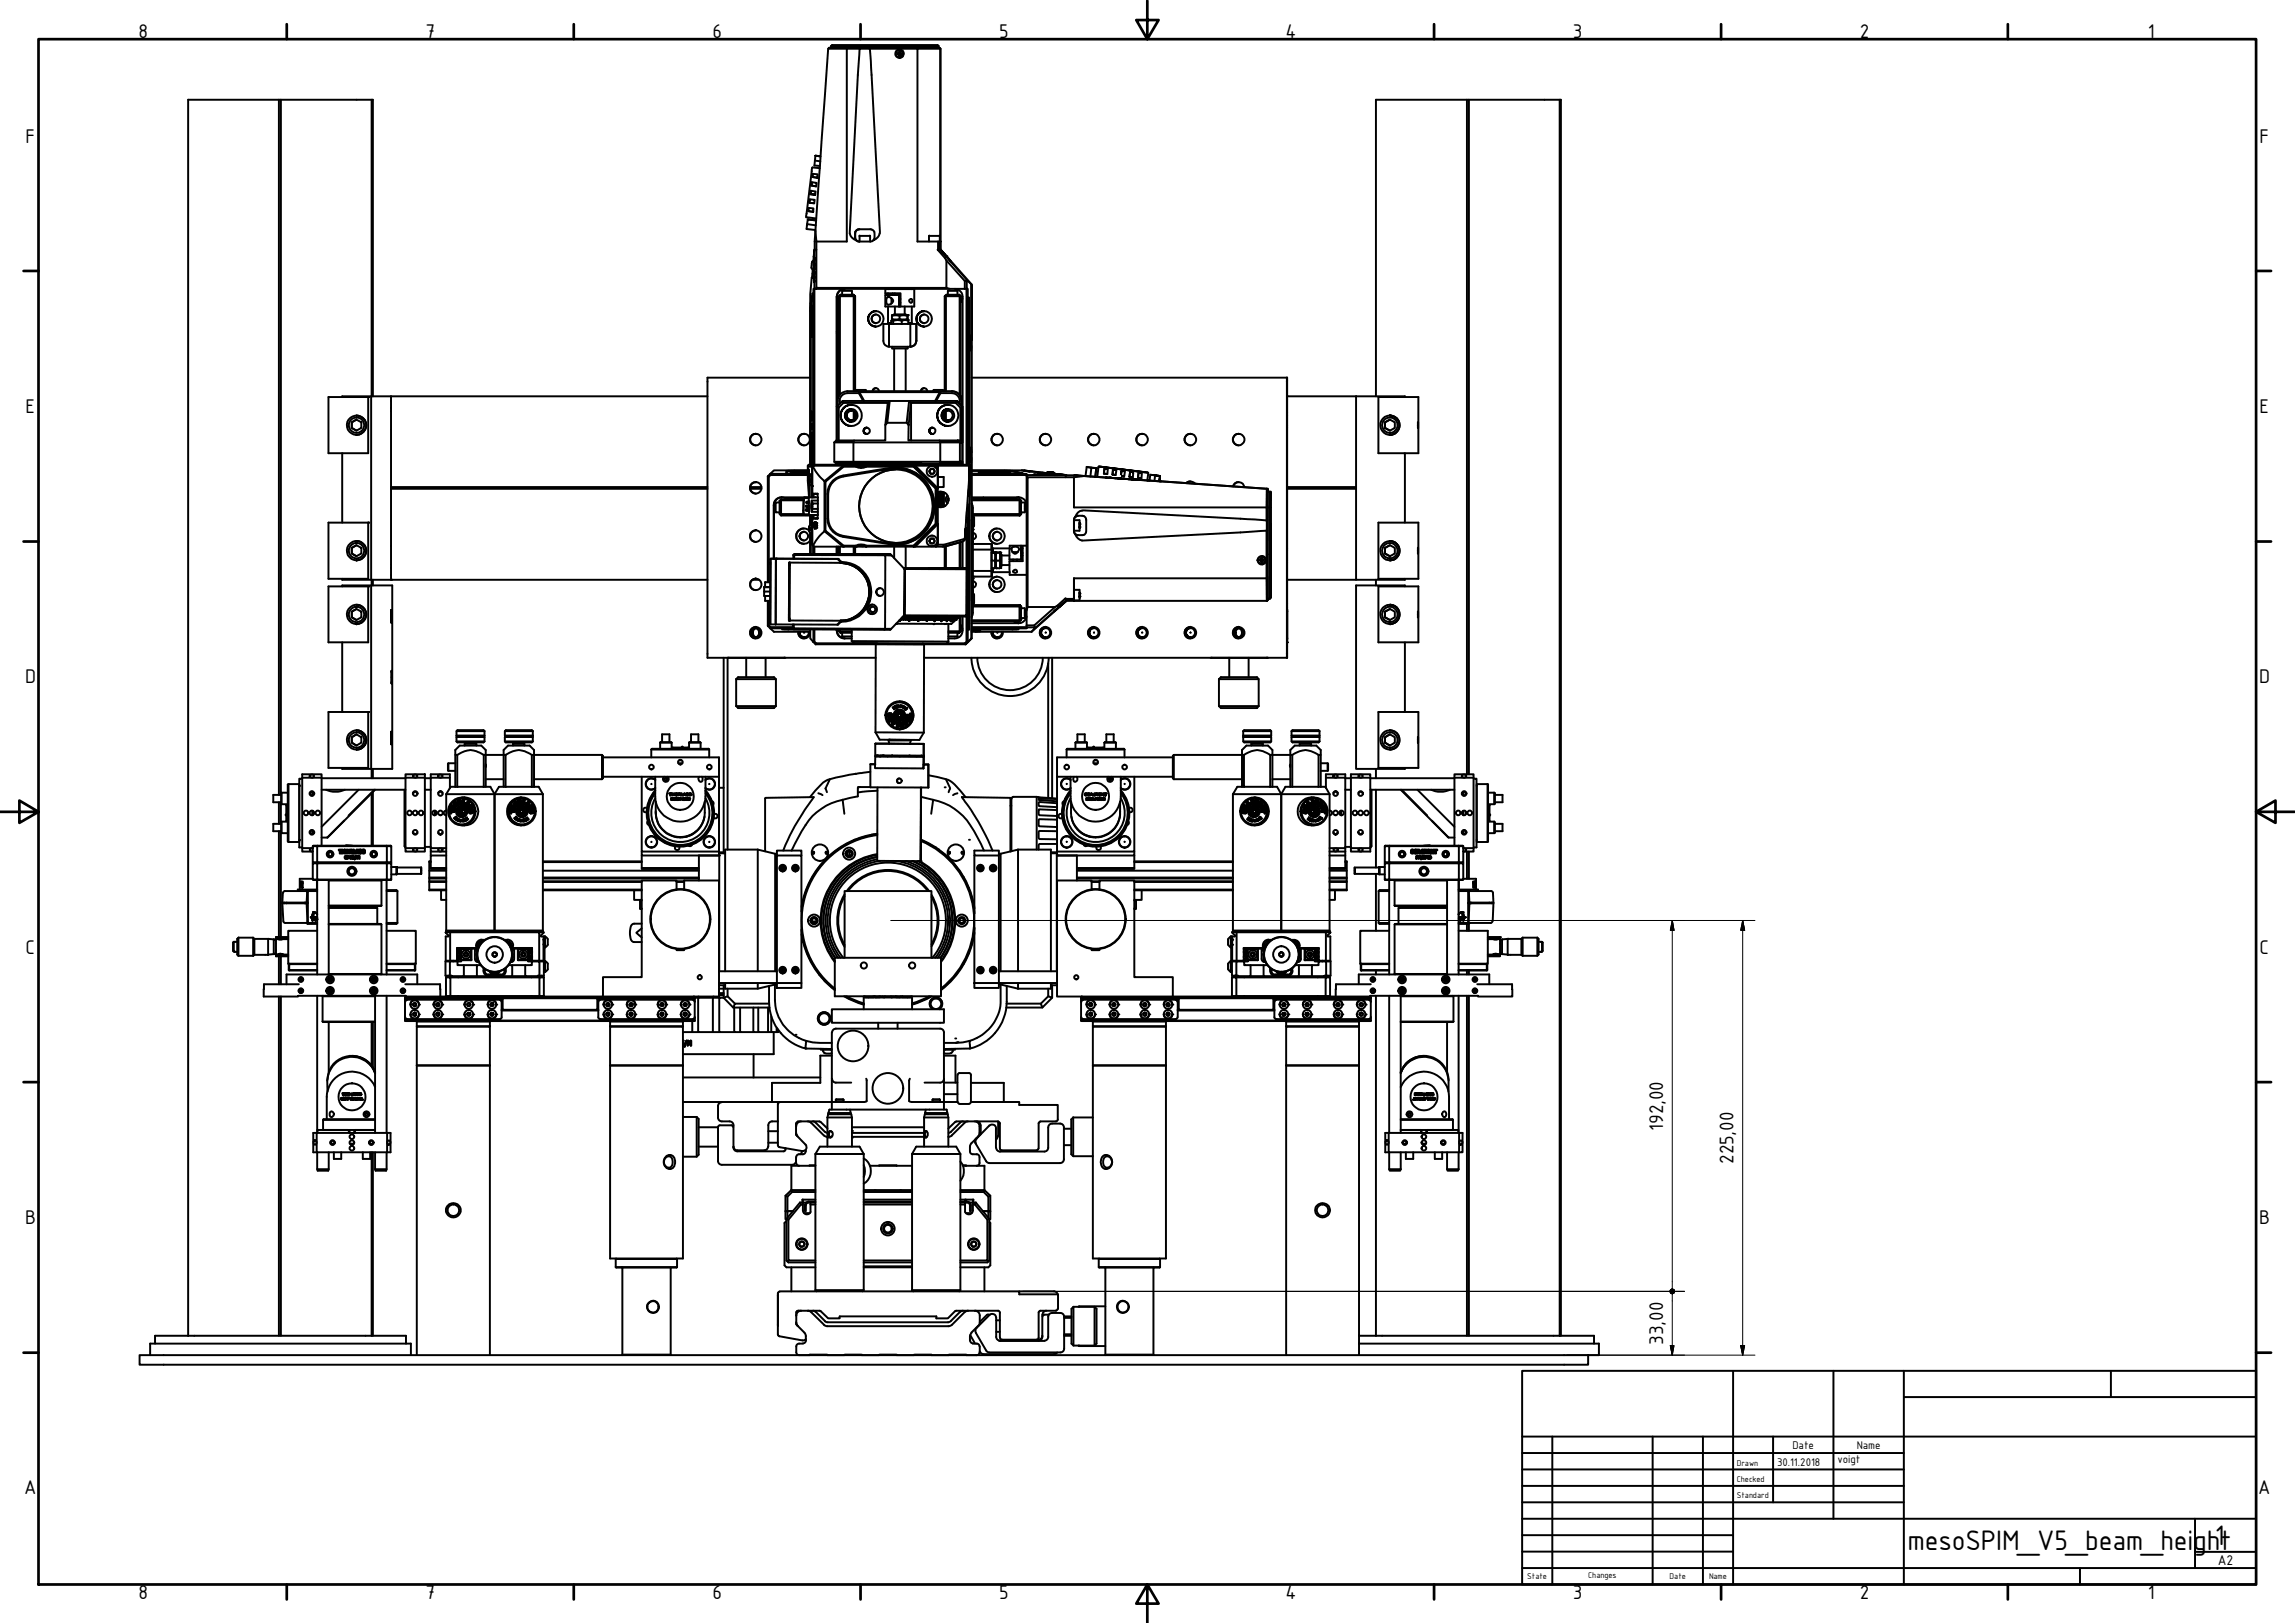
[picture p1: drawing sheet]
<svg xmlns="http://www.w3.org/2000/svg" width="594mm" height="420mm" viewBox="0 0 594 420" stroke-linecap="round" stroke-linejoin="round" font-family="sans-serif">
<defs><g id="words">
<text font-size="7.9" x="493.8" y="401.3">mesoSPIM_V5_beam_heigh1t</text>
<g font-size="5.5">
<text x="35.9" y="9.8">8</text>
<text x="110.2" y="9.8">7</text>
<text x="184.4" y="9.8">6</text>
<text x="258.6" y="9.8">5</text>
<text x="332.7" y="9.8">4</text>
<text x="407.2" y="9.8">3</text>
<text x="481.4" y="9.8">2</text>
<text x="556" y="9.8">1</text>
<text x="6.6" y="36.9">F</text>
<text x="584.9" y="36.9">F</text>
<text x="6.6" y="106.9">E</text>
<text x="584.9" y="106.9">E</text>
<text x="6.5" y="176.9">D</text>
<text x="584.8" y="176.9">D</text>
<text x="6.6" y="246.9">C</text>
<text x="584.9" y="246.9">C</text>
<text x="430.5" y="292.7" transform="rotate(-90 430.5 292.7)">192,00</text>
<text x="448.8" y="301.3" transform="rotate(-90 448.8 301.3)">225,00</text>
<text x="6.5" y="316.9">B</text>
<text x="584.8" y="316.9">B</text>
<text x="430.5" y="348.1" transform="rotate(-90 430.5 348.1)">33,00</text>
<text x="6.3" y="386.9">A</text>
<text x="584.6" y="386.9">A</text>
<text x="35.9" y="414.1">8</text>
<text x="110.2" y="414.1">7</text>
<text x="184.4" y="414.1">6</text>
<text x="258.6" y="414.1">5</text>
<text x="332.7" y="414.1">4</text>
<text x="407.2" y="414.1">3</text>
<text x="481.4" y="414.1">2</text>
<text x="556" y="414.1">1</text>
</g>
<text font-size="3.9" x="574.1" y="405.1">A2</text>
<g font-size="3.1">
<text x="464" y="375.1">Date</text>
<text x="480.6" y="375.1">Name</text>
<text x="460" y="379.4">30.11.2018</text>
<text x="475.6" y="378.8">voigt</text>
</g>
<g font-size="2.3">
<text x="449.6" y="379.4">Drawn</text>
<text x="449.6" y="383.6">Checked</text>
<text x="449.6" y="387.9">Standard</text>
<text x="395.4" y="408.8">State</text>
<text x="411.1" y="408.5">Changes</text>
<text x="432.2" y="408.8">Date</text>
<text x="442.4" y="408.8">Name</text>
</g>
</g></defs>
<!-- layer: Visible (ISO) -->
<g fill="none" stroke="#000" stroke-width=".51">
<path d="M214.4 12.6l-3.3 47.2M215.1 11.9h27.9M215.1 11.9l.3-.2h27.3l.3 .2M215.1 11.9v.5M219.3 12.4l-.1 .2h-4.8l.2-.2h22.8M222.5 12.6h2.7l2.6 47.5a2.39 2.39 0 0 1-1.7 2.1 2.49 2.49 0 0 0-.2-2.7l-.6-.1h-3.2a1.96 1.96 0 0 0-.5 2.8 2.3 2.3 0 0 1-1.6-2.1zM222.5 12.4l.1 .2M222.5 12.6h-3.3v49.9h-7.9M225.2 12.4v.2h12.3M232.6 13.8v.2M232.7 13.8h.1M232.7 14h.1"/>
<path d="M232.7 13.4v.3h.3v-.3h-.3v.4M232.7 13.8h-.4v.2h.4M232.7 14v.4v-.3h.3v.3h-.3M232.9 12.9a.95 .95 0 0 1 .9 1 .95 .95 0 0 1-.9 .9 .95 .95 0 0 0 .7-1.3 .95 .95 0 0 0-1.5-.3 .95 .95 0 0 0 .3 1.6h.5M233 13.8h.3v.2h-.3M233.1 13.8v.2M237.4 12.4h5.7l.3 .2h-5.9zM237.5 12.6v49.9h5.9l.1-49.9v52M243 11.9v.5M243.1 12.4l.4 .2M72.2 25.8v180M72.7 25.8v216.8"/>
<path d="M96.2 25.8v76.8M379.7 25.8v174.6M380.2 25.8v174.6M403.7 25.8v320M209.1 56.8l2.2 .3-2.2-.3-.2 1.2M209.3 53.8l1.3 .2-.1 .8-1.3-.1zM209.3 53.8l-.1 .9 1.3 .1M209.6 51.6l1.3 .1-.1 .9-1.3-.1zM209.6 51.6l-.1 .9 1.3 .1M209.9 49.4l-.2 .9 1.3 .1-1.3-.1 .2-.9 1.2 .2-.1 .8M210.1 47.2l1.3 .1-.1 .9-1.2-.2zM210.1 47.2v.8l1.2 .2"/>
<path d="M210.4 45l1.2 .1v.9l-1.3-.2zM210.4 45l-.1 .8 1.3 .2M210.9 41.6l1.4 .2M211.1 40.3l1.3 .2-1.3-.2-.3 2.5 1.4 .2M211.1 59.8l-.2 4.8M211.1 59.8l.2 2.7M211.1 58.3l-2.2-.3-.1 1.3 2.3 .2M212.2 43.5l-1.8-.2-.2 .2-1.5 12.4v.3l2.6 .4M222.4 59.4a1.09 1.09 0 0 0-1 1v1.1a1.09 1.09 0 0 0 1 1M209.9 79l.1 2.1zM209.9 79.9v.3M209.9 79.5v.4"/>
<path d="M209.9 79.9h.1M210 79.1v1.9zM210 79.9v.3M210 79.5h.1M210 79.5v.4M210 69.3l.6 .7M210.1 79.4v2.8M210.1 79.7v.5M210.2 67.9l-.1 1.4M210.3 79.4v3M210.4 69.9l-.3 2M210.4 76.1l-.5 3.3v40.9v-1.3l.2 1.3"/>
<path d="M210.6 69.4v.7M210.6 71.2v.7M210.6 67.3l-.4 .5M210.7 71.3v1zM210.7 69.3v-.2l.1 .2M210.7 69.3l.1 .5M210.7 67.2v-.7l.1 1.2M210.7 67.2v.5l.1-.9v.7M210.7 68.4v.3M210.7 67.9v1zM210.7 68.1v.3M210.7 70.7v-.5l.1 .9v-.2"/>
<path d="M210.7 70.7v.4l.1-.7v.5M210.7 72.7l.1-.2v.6M210.7 72.7l.1 .4M210.7 71.3v1M210.7 71.5v.6zM210.7 71.5v.6M210.7 70.7v.4M210.7 68.4v.5M210.7 67.9v.5M210.7 68.1v.8M210.7 66.6v.6M210.7 67.2v.5"/>
<path d="M210.7 69.3h.1M210.7 67.4h.1M210.8 69.3l-.1 .7 .1-.2M210.8 72.5l-.1 .2M210.8 70.3l-.1 .6M210.8 70.9v.1M210.8 70.4v.5M210.8 69.1l-.1 .2M210.8 69.8l-.1 .2M210.8 69.3v.5M210.8 68.1v.6zM210.8 68.1v.6"/>
<path d="M210.8 67.4l-.1 .1M210.8 66.6v.8M210.8 67.5v.2M210.8 66.8v.7M210.8 64.6h.5M211.1 74.8h-.3v45.5M211.3 62.5v12h33.7v-7.1l-2.2-2.8M211.3 74.5l-.2 .3h34.7M216.6 76.8l.3 1.1M216.6 76.8v37.2M216.9 77.9v8h-.3M216.9 77.9l.1 25.1"/>
<path d="M217.2 76.7v25.8M217.6 76.3l-.2 .4h-.2zM217.6 76.3h3.3l.1 .4h-3.6v25.5M218 75.4v.9M218.6 74.8a2.06 2.06 0 0 0-2 2M218.7 74.8a2.07 2.07 0 0 0-1.9 1.2 2.07 2.07 0 0 0 .4 2.2l-.2-.3M220.4 75.3h.1M220.5 75.3h-2.4M220.5 75.4v.9M220.9 76.3h.1M221 76.3l.4 .4M221.4 76.7v24.6"/>
<path d="M221.6 62.2l.8 .3h2.9l.8-.3M222.5 61.1v1.4M222.5 61l-.1 .1M222.6 61.1h2.6M225.1 61l.1 .1M225.2 61.1v1.4M229.2 76.4h3.5v3h-3.5zM229.2 74.8h7.5v4.6h-3.6v-3.5h-3.9zM229.5 74.8h.1M229.7 76.9a.99 .99 0 0 1 1.4 .7 .99 .99 0 0 1-.9 1.2 .92 .92 0 0 1-.7-1.4zM229.9 79.4v4.2h.8M229.9 75.9v.5"/>
<path d="M230 74.8h-.1M230.8 77.2v1.4M231.1 75.9v.5M231.6 75.9v.5M231.6 79.4v2M232.7 77.4v1M232.7 76.4v1M232.7 78.4v1M232.7 78.4h.4M232.7 77.4h.4M234.2 79.4v2M235.8 74.8h.1"/>
<path d="M236 79.4v4.2h-.9M236.5 74.8h.1M240.5 61.1v1.4M240.5 61.1h2.6M240.6 61l-.1 .1M242.8 62.5v2.1h.5v-2.1M243.2 61l.1 .1M243.3 61.1v1.4M243.4 64.6l2.8 3.1-2.7-3.1M243.4 64.6h.1M243.4 64.6l6.9 7.8M243.5 64.6l1.5 1.7-1.5-1.7"/>
<path d="M243.5 64.6l8 9M244.5 76.7v24.6M244.9 66.4l-.3 .4M245 67.4l4.7 5.3v2.1M245 74.5l.8 .3h3.9M245 76.3l-.5 .4h.4v24.6M247.1 74.8a2.06 2.06 0 0 1 2.1 2v43.5M247.8 75.3v1M247.8 75.3h-2.4v1M249.2 77.3l-.5 .9M249.7 74.8h.6M250.2 74.8v45.5"/>
<path d="M250.3 72.7h-.6M251.5 73.6l-1.2-1.2v2.4h.2v45.5M209.7 97.8h-26.6v72.5h43.6M209.9 80.2h.1M209.9 80.5h.1M209.9 80.2v.3M210 80.2v.3M210.1 84.5v2.7M210.1 85.3v.1h.2v-.1M210.1 85.3v-.6v2.3v-.5M210.1 86.5v-.2h.2v.2M210.1 85.3h.2"/>
<path d="M210.1 85.3v-.8v2.7v-.7M210.1 81.4v-.1h.2l-.1 1.8 .1-1M210.1 80.2v.2h.2v-.2M210.1 80.2v-.5v2.3v-.6M210.1 81.4h.1M210.1 80.2h.2M210.1 80.2v-.8v2.8v-.8M210.1 81.4v.6M210.1 84.7v.6M210.2 81.4h.1M210.2 81.3v.1M210.2 82.4v1.7l.1-1.7"/>
<path d="M210.2 82.4v1.9M210.2 81.4v1M210.3 85.3v-.6v2.3v-.5M210.3 85.3l.1-.8v2.7l-.1-.7M210.3 86.5h-.2v.5M210.3 82.1l-.1 1.2M210.3 82.1l-.1 1M210.3 80.2v-.5v2.7M210.3 82.4l-.1 1.7M210.3 80.2l.1-.8-.2 4.9v-1.9M210.3 84.5v2.7M216.9 85.9v17.2"/>
<path d="M226.7 80.6a2 2 0 0 0-1.7 2.9 2 2 0 0 0 3.4 .3 2 2 0 0 0-1.1-3.2 2.02 2.02 0 0 0-2.6 1.6 2.02 2.02 0 0 0 2 2.4M226.8 81.4a1.14 1.14 0 0 0-1.2 1.1 1.14 1.14 0 0 0 1.2 1.2M230.1 83.9v5.9h5.5v-5.9M230.9 82.6l.9 .2 1.1-.2 1 .2M230.9 82.6v.2M230.9 81.8v.8M230.9 82.8h.1M230.9 82.8h4M230.9 82.8h3M230.9 89.8v.4h4v-.4M231.2 83l1.1-.2 1.1 .2M231.2 83l.1 .9"/>
<path d="M231.2 83l-.3-.2-.2 .2 .1 .9M231.5 81.6v-.2h2.9v.2M231.5 90.2v11.1M232.9 81.8v.8M233.4 83.9h.1M233.4 83l.9-.2 .8 .2M233.4 83v.9M233.9 82.8h1M234.4 90.2v11.1M234.9 82.6l-1 .2M234.9 81.8v.8M234.9 81.6h-4l2 .2 1-.2 1 .2"/>
<path d="M234.9 81.6v1.2v-.2M234.9 81.6v.2M234.9 82.8l.2 .2M235.1 83.9h.1M235.1 83v.9M237.2 83.9v4.3a1.52 1.52 0 0 1-1.6 1.6h.1a1.59 1.59 0 0 0 1.5-1.6v-4.3h-8.5v4.3a1.52 1.52 0 0 0 1.4 1.6M239.2 80.6a1.99 1.99 0 0 0-1.9 2.6 1.99 1.99 0 0 0 3.1 1 1.99 1.99 0 0 0 0-3.3 2.01 2.01 0 0 0-3.1 1 2.01 2.01 0 0 0 1.9 2.7M239.3 81.4a1.14 1.14 0 0 0-1.2 1.1 1.14 1.14 0 0 0 1.2 1.2M251.3 86.8v4l-.2-1.4zM251.5 88.1v-14.5v91.7M251.5 89.5v27.6M251.5 97.8h81.7v72.5h-94"/>
<path d="M333.1 97.8v72.5M85 102.8h10.3v14.5h-10.3zM88.6 117.3v18M91.1 109.3l1.2-.7 1.2 .7v1.5l-1.2 .7-1.2-.7zM92.3 107.5a2.51 2.51 0 0 1 2.5 2.6 2.51 2.51 0 0 1-2.5 2.5M92.3 108.6l-1.2 .7v1.5l1.2 .7M96.1 102.6v47.5M96.5 102.6v-76.8h-47.8v320M101.2 102.6v47.5h81.9M101.2 102.6h-12.6v.2M101.2 102.6h81.9M195.6 112.3a1.49 1.49 0 0 0-1.4 1.5 1.49 1.49 0 0 0 1.4 1.5"/>
<path d="M208.2 112.3a1.49 1.49 0 0 0-1.5 1.5 1.49 1.49 0 0 0 1.5 1.5M209.9 119.9v.3M209.9 119.9v-.4l.1 .4M209.9 119.9h.1M209.9 119.5h.1M210 119.9v.3M210 119.9h.1M210.1 109.8v1.3M210.1 108.8h.1M210.1 119.7v.2M210.1 119.7v-.2v.4M210.1 119.2v.1z"/>
<path d="M210.1 106.7v2.1M210.1 119.2v.1M210.1 119.5v.2M210.1 108.8v.1M210.1 107.6v.2zM210.1 107.5v.4M210.1 110.5v.2M210.1 110.7h.1M210.1 110.2l.1 .2zM210.1 110.5v-.3v.5M210.1 110.2v.1M210.1 110.2v-.4v.7"/>
<path d="M210.1 110.7l.1 .4v-.3M210.1 106.7v2zM210.1 107.6v.2M210.1 106.7v2M210.1 106.5v2.3M210.1 106.5v.2M210.1 120l.1 .3M210.1 115.8l.1 .4M210.1 115.7h.1M210.1 119.7v.2zM210.1 119.9v.2zM210.1 120v.1"/>
<path d="M210.1 119.9v-.2v.3M210.1 119.9v.3M210.1 119.9v.3zM210.1 117.9v.6M210.1 118.5h.1M210.1 118.5v.5M210.1 118.5v-.6v1.1v-.5M210.1 116.7v.6M210.1 117.3h.1M210.1 117.3v.5M210.1 117.3v-.6v1.1v-.5M210.1 115.5v.5"/>
<path d="M210.1 116v.1M210.1 116.1v.5M210.1 115.7v-.3v.6M210.1 115.8v.8v-.5M210.1 115.7v.1M210.1 110.5v.1M210.1 110.7v.1M210.1 110.7l.1 .2M210.1 120h.1M210.1 115.8h.1M210.2 110.6v.2M210.2 110.1v.5"/>
<path d="M210.2 110.2v.6M210.2 110.4v.2zM210.2 110.5v.3zM210.2 110.2v.6zM210.2 109.8l-.1 .4zM210.2 110.8h.1M210.2 110.5v.2M210.2 119.9v.3zM210.2 120v.2M210.2 119.7v.2M210.2 119.7v.6M210.2 120v-.3v.5"/>
<path d="M210.2 119.9v.3M210.2 119.7l-.1 .3M210.2 119.6h.1M210.2 119.5v.1M210.2 119.2v.2zM210.2 119.1h.1M210.2 118.2v.6zM210.2 118.2v.6M210.2 118.1v.8M210.2 117.5v.2M210.2 117.6v.1M210.2 117.7h.1"/>
<path d="M210.2 117.3h.1M210.2 117.5v.1M210.2 116.8v.4zM210.2 117.2v-.5v.6M210.2 116.7v.3v-.2M210.2 117.3v-.3v.3M210.2 115.7v.2M210.2 116.1v.2zM210.2 115.7v.2zM210.2 115.4v.3zM210.2 115v.2M210.2 115.2h.1"/>
<path d="M210.2 114.4v.3M210.2 114.3h.1M210.2 113.6v.4M210.2 114h.1M210.2 113v.4zM210.2 113.2v.2M210.2 112.9v.3v-.2M210.2 113.2v.3zM210.2 113.2v-.3v.6M210.2 112.1v.5M210.2 112v.8M210.2 112.6v.2"/>
<path d="M210.2 112v.8zM210.2 114.3v.1M210.2 114.7v.3M210.2 115.4v.3M210.2 117.3v.2M210.2 119.1v.3M216 114.5l.5-.5h4.6l-.2 .5zM216 114.5v5M217.1 105.5v8.5M218.1 103.8h29.5l-.2 .5M218.3 104.3l-.2-.5-1.5 1.5 .5 .2M220.3 104.8a2.75 2.75 0 0 1 2.6 3.5 2.75 2.75 0 0 1-4.1 1.6 2.75 2.75 0 0 1-.4-4.3l.5-.5 1.4-.3a2.73 2.73 0 0 0-2.7 2.7 2.73 2.73 0 0 0 2.7 2.8"/>
<path d="M220.3 105.9a1.67 1.67 0 0 1 1.5 2.4 1.67 1.67 0 0 1-2.8 .3 1.67 1.67 0 0 1 .8-2.6l.5-.1a1.65 1.65 0 0 0-1.6 1.6 1.65 1.65 0 0 0 1.6 1.7M220.4 106.3a1.25 1.25 0 0 0-1.3 1.5 1.25 1.25 0 0 0 1.8 .8 1.25 1.25 0 0 0 .3-1.9 1.26 1.26 0 0 0-2 .4 1.26 1.26 0 0 0 1.2 1.7M221 101.3v-24.6h.3v24.6M221 106.5v2.1M221.3 106.7v1.7M221.4 106.7v1.6M222.3 101.8l1.2 2M222.4 101.5h20.9l.2 .3h2.9a2.18 2.18 0 0 1 2 2.8M222.4 101.5l-.1 .3h-3a2.18 2.18 0 0 0-1.9 2.8M222.4 101.5l1.3 2.3M223.8 110.9a.82 .82 0 0 1 1.2 .1 .82 .82 0 0 1-.3 1.2 .82 .82 0 0 1-1.1-.5 .79 .79 0 0 1 .7-1 .83 .83 0 0 0-.7 .8 .83 .83 0 0 0 .7 .9 .85 .85 0 0 1-.7-.6 .85 .85 0 0 1 .2-.9zM224 100.9l.2 .4"/>
<path d="M224 100.9h-2.2l-.2 .4M224.4 110.7a.83 .83 0 0 0-.8 .8 .83 .83 0 0 0 .8 .9M225.9 101.3a.83 .83 0 0 1 .8-.8 .83 .83 0 0 1 .8 .8M226.8 100.4a.87 .87 0 0 0-.9 .9M229.2 110v4h-8.1M229.7 109.5h5M229.9 104.3l.4-.5-.6 5.7-.5 .5 .7-5.7h-11.6l-1.2 1.2M235.2 110l-.1 4h8.1M235.3 103.8l.5 .5-.6 5.7-.5-.5zM235.8 114v-9.7h11.6l1.2 1.2v8.5M236 119.8l.2 .3M238.4 101.3a.83 .83 0 0 1 .8-.8 .83 .83 0 0 1 .8 .8"/>
<path d="M239.2 100.4a.76 .76 0 0 0-.8 .9M241 110.8l.4-.1a.83 .83 0 0 0-.8 .8 .83 .83 0 0 0 .8 .9 .86 .86 0 0 1-.8-.7 .86 .86 0 0 1 .4-.9zM241.4 110.7a.83 .83 0 0 0-.8 .8 .83 .83 0 0 0 .8 .9 .84 .84 0 0 1-.9-1.1 .84 .84 0 0 1 1.3-.4 .84 .84 0 0 1-.1 1.3l-.3 .2M241.8 100.9l-.2 .4M241.8 100.9h2.2M243.2 114h4.8l.5 .5h-5.1zM243.3 101.5l-1.2 2.3M243.4 119.5h5.1l-.5 .6h-4.8zM243.5 101.8l-1.2 2M244 100.9l.2 .4M244.5 106.7v1.7M244.9 106.4v2.3"/>
<path d="M245.4 104.8a2.76 2.76 0 0 1 2.4 3.8 2.76 2.76 0 0 1-4.4 1 2.76 2.76 0 0 1 .6-4.5l1.4-.3a2.73 2.73 0 0 0-2.8 2.7 2.73 2.73 0 0 0 2.8 2.8M245.4 105.9a1.66 1.66 0 0 1 1.5 2.2 1.66 1.66 0 0 1-2.6 .8 1.66 1.66 0 0 1 0-2.7l1.1-.3a1.65 1.65 0 0 0-1.7 1.6 1.65 1.65 0 0 0 1.7 1.7M245.4 106.3a1.27 1.27 0 0 0-1.2 1.2 1.27 1.27 0 0 0 1.2 1.3M246.4 101.3h-27.1a2.49 2.49 0 0 0-2.4 2.5v1.3M246.4 101.3a2.49 2.49 0 0 1 2.5 2.5 2.49 2.49 0 0 0-2.5-2.5zM247.6 103.8l1.5 1.5zM248 114h.6l.5 .5M248.4 102.2v-25.5h.3l-.4-.4 .1 .4h-3.5l.1-.4h3.3l.4 .4v26M248.6 120v.3M248.9 105.1v-1.3v1.3M249.1 105.3v15v-.8h-.6v-5h.6zM249.1 119.5l-.6 .6h-.5"/>
<path d="M249.1 105.3l-.5 .2M251.3 115.8v4l-.2-1.4zM251.5 118.5v46.8M258.1 112.3a1.49 1.49 0 0 0-1.5 1.5 1.49 1.49 0 0 0 1.5 1.5M270.6 112.3a1.49 1.49 0 0 0-1.5 1.5 1.49 1.49 0 0 0 1.5 1.5M283.1 112.3a1.49 1.49 0 0 0-1.4 1.5 1.49 1.49 0 0 0 1.4 1.5M295.7 112.3a1.49 1.49 0 0 0-1.5 1.5 1.49 1.49 0 0 0 1.5 1.5M308.2 112.3a1.49 1.49 0 0 0-1.6 1.5 1.49 1.49 0 0 0 1.6 1.5M320.6 112.3a1.49 1.49 0 0 0-1.5 1.5 1.49 1.49 0 0 0 1.5 1.5M333.2 102.6h17.8M351 102.6h12.7v.2M351 102.6v47.5h12.7v-.3"/>
<path d="M356.2 102.6v-76.8h47.9v320M356.8 102.8h10.4v14.5h-10.4zM358.5 109.3l1.3-.7 1.3 .7v1.5l-1.3 .7-1.3-.7zM359.8 107.5a2.51 2.51 0 0 1 2.5 2.6 2.51 2.51 0 0 1-2.5 2.5M359.8 108.6l-1.3 .7v1.5l1.3 .7M363.7 117.3v18M367 109.3l.1 1.5zM85 135.3h10.3v14.5h-10.3zM101.2 126.5h81.9M101.2 126.1h81.9M194.2 126.5h2.9M194.2 126.1h2.9"/>
<path d="M195.6 137.3a1.52 1.52 0 0 0-1.4 1.5 1.52 1.52 0 0 0 1.4 1.5M195.6 124.8a1.49 1.49 0 0 0-1.4 1.5 1.49 1.49 0 0 0 1.4 1.5M198.8 123.3v27.4M198.8 123.3l.2 .1M199.4 122.7h9.7M199.4 122.7l-.6 .6M199.4 122.7l.1 .3M201.8 129.7l.4-.2v3.6l-.4-.2zM201.8 132.9l.4 .6v-.4h5.8M201.8 130.1l-1 .1v2.4h1M202.2 133.5h7.5M202.2 129.3h5.8"/>
<path d="M203.5 129l.3 .3M204.5 122l2.1 .1zM204.7 122h1.9zM204.7 122v.1M205.1 122h.3zM205.3 122.3h1.6h-1.3M205.4 122h.1M205.4 122l.1 .1M205.5 122.1h.2M205.5 122h.2M205.5 122v.1M205.6 122.3h1z"/>
<path d="M205.6 122.3h1M205.6 122.3h1.3M205.7 122h.1M205.7 122v.1M205.7 122h.4zM206.6 122v.1M206.9 122.2l-1.6 .1M206.9 122.2l-1.3 .1M207.3 122.3h1.6M207.3 122.2l1.6 .1zM207.3 129l.3 .3M207.6 122.3h.4"/>
<path d="M207.6 122.2l.9 .1zM208 132.2l.1 .9h1.3v-.9M208 132.2v1l.2 .1h3.5M208 129.5h-5.8v-.2l-.4 .4M208 129h-4.6a2.01 2.01 0 0 0-3.1 1.8v13.8M208 129.6l.1-.7h1.2l.1 3.3M208 129.6v2.6M208.1 136.8a2 2 0 0 0-2 2 2 2 0 0 0 2 2M208.1 137.6a1.14 1.14 0 0 0-1.1 1.2 1.14 1.14 0 0 0 1.1 1.1M208.5 122.3h-.5M208.5 131.9h.9v.3h-.7zM208.7 130l.7-.1v.3h-.6z"/>
<path d="M208.8 131.9v.3M208.9 130.9v.3M208.9 131.9v.3M208.9 129.9v.3M209 130.9v.3M209 131.9v.3M209 129.9v.3M209.1 121.8h-8.8l-.9 .9M209.1 121.8l-5.5 .2-.1 .5 2 .2M209.1 123h-9.6l-.5 .4v27.3M209.1 121.9l-5 .1-.4 .1-.1 .4M209.1 120.8h1.1v8v-7.8l.2-.1"/>
<path d="M209.1 130.9v.3M209.2 122.5h.2l-.1 .7zM209.2 131.9v.3M209.2 129.9v.3M209.2 122.5h.1M209.2 121.6l.1 1.9zM209.2 121.6v1.9M209.2 122h.1M209.2 122.2l.1 .1zM209.2 130.9v.3M209.2 121.9v.1M209.2 122.2v.1"/>
<path d="M209.2 122.5v.7M209.3 121.5v2M209.3 131.9v.3M209.3 129.9v.3M209.4 130.9v.3M209.4 130.9h-.8v.3h.8M209.4 131v.1M209.5 137.3a2 2 0 0 0-2.9 .2 2 2 0 0 0 .3 2.9 2 2 0 0 0 2.8-.5M209.5 136.2v1.4zM209.5 123.9v1zM209.5 136.4v1zM209.5 124.4h.1"/>
<path d="M209.5 136.9h.1M209.5 137.6l.6 .7M209.5 125.1l.7 .7M209.5 123.7v1.4zM209.5 123.7l.1-.9h.5l.1 6M209.5 125.1v3.7M209.7 138v5.4M209.9 134.9v.8M209.9 138.1v5.3M209.9 120.2l.1-1.1v1.1M209.9 135.7l-.2-2.4v2.6M209.9 120.2h.1"/>
<path d="M210.1 125.8v3M210.1 133.3v2.3M210.1 130.4v1.3zM210.1 132.5h1.6M210.1 129.6h1.6M210.1 138.3v.1M210.1 123l-.6 .7M210.2 135.5l-.7 .7M210.2 130.5v1.1M210.2 133.3l-.1 5.2 .1 2.5v-7.7v7.7l.2 .2M210.2 120.2v.1M210.3 130.3l-.2-.7v2.9l.2-2.2h1.4"/>
<path d="M210.3 131.7h1.4M210.4 128.8l.1-1h1.1v6.5h-1.1l-.1-1M210.4 120.9a13.3 13.3 0 0 0 3 3.7v12.9M210.5 120.3l-.1-44.4-.7 3.5v40.9v-44.1l.4-4.3 .5-.1v-5.4l.2-1.8v10.2h-.2v45.5M210.6 133.3v.9h1M210.8 120.3l-.6 .5M210.8 136l.1 .2zM210.8 135.6l.1-.3v1.1l-.1-.5v.3M210.8 135.6l.1-.2v1M210.8 135.6l.1-.3v1.5M210.8 135.3v1.1zM210.8 136.2v.2"/>
<path d="M210.8 133.3l.2 .1M210.9 135.3v1.5zM210.9 135.3v1.5M211 135.4v.8zM211 135.4v.8M211 135.3v1.1M211 135.3v1.1zM211 136.2v.2zM211 128.7l-.1 .1M211 136.2h.1M211.1 134.2v.1M211.1 135.3v.3"/>
<path d="M211.1 135.6v1.1M211.1 135.9v.3M211.1 135.6v1.2zM211.1 135.3l-.1 .9M211.1 136.2l-.1 .2M211.1 135.3v.9M211.1 136.2v.2M211.1 127.8v.1M211.1 135.9v.5zM211.1 135.3v.6zM211.1 135.3l.1 1.1-.1-.2M211.2 135.4v.8z"/>
<path d="M211.2 135.4v.8M211.2 135.3v1.1M211.2 135.3v1.1zM211.3 136.4v.4M211.3 136.4v.2M211.3 135.7v-.4v1.5v-.4M211.3 135.7v.1M211.3 135.4v1.2M211.3 135.3v.4M211.3 135.4v.4M211.6 127.9h-1v.9M211.7 128.8h-3.5l-.2 .8"/>
<path d="M213.4 124.6l4.8-4 .2 .2-4.7 3.9zM213.4 137.5a13.3 13.3 0 0 0-3 3.7M213.7 137.4l-.3 .1M213.7 137.4l4.7 3.9-.2 .2-4.8-4M213.7 124.7v12.7M215.6 124.4l1.7-1 .9-.3 12.1-2a10 10 0 0 1 11.6 9.9 10 10 0 0 1-11.6 9.9l-12.1-1.9a4.7 4.7 0 0 1-4-4.8v-6.3a4.9 4.9 0 0 1 1.4-3.5zM215.8 124.6l.7-.6 1.7-.6 12.2-2a9.8 9.8 0 0 1 11.2 9.6 9.8 9.8 0 0 1-11.2 9.7l-12.2-2a4.7 4.7 0 0 1-3.8-4.5v-6.3a4.6 4.6 0 0 1 1.4-3.3zM216.6 120.1v.2M217.1 120.1v.2l.3-.2M218.4 120.8h3.2M221.1 120.1h-4.6l-.5-.6h4.9v-5h22.5v5h-22.5l.2 .6h4.6M221.6 120.6a2.41 2.41 0 0 0 2.6 0l.1 .2a3.1 3.1 0 0 1-2.7 0z"/>
<path d="M223.8 120.8l-.9-.1-.4 .2M224.2 120.6h12.7M224.2 120.6h-13.4l-.4 .3M224.3 120.8h12.2M225.7 120.1h17.5M225.7 120.1l.2-.3h12.5l.2 .3M226.6 120.1l.2 .2M226.8 120.1h.1M229.2 120.1l.2 .2M229.3 120.1l.3 .2M229.4 120.1l.3 .2M231.9 121.5a9.5 9.5 0 0 0-9.5 9.5 9.5 9.5 0 0 0 9.5 9.6"/>
<path d="M231.9 121a10 10 0 0 1 10 10 10 10 0 0 1-10 10M231.9 120.3v-.2l.1 .2M233.8 120.1l-.1 .2M235.7 120.1l-.2 .2M236.5 120.6l5.9 5.8-.2 .1-5.7-5.7zM236.9 120.6l5.9 5.8h-.4M236.9 120.6h5.4l.5 .4v5.4M237.7 120.1h.1M238.1 120.1l-.2 .2M240.9 139.4h.7l.4 .7-.4 .6h-.7l-.4-.6zM240.9 139.4a.72 .72 0 0 0 0 1.3M240.9 121.4h.7l.4 .6-.4 .7h-.7l-.4-.7z"/>
<path d="M240.9 121.4a.72 .72 0 0 0 0 1.3M241.8 121.6a.66 .66 0 0 0-1-.1 .66 .66 0 0 0 0 1 .66 .66 0 0 0 1-.1M241.8 139.7a.66 .66 0 0 0-1-.1 .66 .66 0 0 0 0 1 .66 .66 0 0 0 1-.2M241.9 121.8v.5M241.9 139.8v.5M242.2 126.5v9.1M242.3 120.6l.5 .4v2.5M242.4 126.4v9.3h.4M242.4 120.3l.4 .3M242.8 131.1l.8 .2M242.8 127.4a2.03 2.03 0 0 1 2.8 1.9 2.03 2.03 0 0 1-2.8 1.9M242.8 135.7l-5.9 5.8h-.4"/>
<path d="M242.8 135.7v5.3l-.5 .5h-5.4M242.8 131.2v9.8l-.5 .5a5.6 5.6 0 0 0 3-.2l3.9-1.1-4.8 1.3M242.8 123.5h1.5v2.6h-1.5M242.8 123.5v7.7M243 127.4l-.2 .3M243 130.8l-.2 .2M243.1 127.4l.3 .2-.4 .2-.1-.1M243.3 127.3l.3 .3v3.3l-.3 .4M243.6 127.3l-.8 .2M243.6 127.6h-.2v3.3l-.4-.1v-3M243.6 130.9l-.5 .3M244 127.6l.3 .2v3l-.3 .1z"/>
<path d="M244 130.9l.2 .3M244.2 127.4l-.2 .2M244.3 130.8l.1 .3M244.4 127.5l.1 .2M244.5 127.7l-.2 .1M244.5 127.7h.2M244.5 130.9h.2M245.2 129.5h.4M245.2 129.1h.4M245.3 128.3a1.21 1.21 0 0 0 0 2M245.6 129.1h-.4v.4h.4M247.6 120.3l-.2-.2 .2 .2"/>
<path d="M247.8 120.1l.2 .2M247.8 120.1l.3 .2M249.7 139.7l-.5 .5 .5-.5M249.7 139.5l-5.4 1.5h-1.5M250.2 137v10.4M250.3 131.8h.5v.4l-.3 2.8h-.4zM250.4 136.8l-.5 .2M250.5 136.1v11.1M250.6 120.3l.2 .3h-8v.4M250.6 120.3l.2-43.4 .1 43.4M250.6 134.1v13.2M250.8 124.5l-1.1 15.2 .2-2.9h.5"/>
<path d="M250.9 130.5l-.1 32.6-.2-3.7M251 124.4l-.3 4zM251.1 124.4l-.2 4zM251.3 120.6l-.2-.3h-41.7l-.3 .3v3.9l.3 4.3h-7.1a1.96 1.96 0 0 0-2 2v13.8M251.3 124.5v-3.9h-.5v3.9h.5l-.9 12.3M251.5 129.3h12.4v.2l.4 .1M251.5 129.5h12.4v3.6l.4-.2v-3.2M251.5 134.6v20.8M251.5 130.4l.3 1.1M251.5 130.3l.3 1.2M251.5 121.8h9.8l3.4 .7-1 .2h-12.2h14.2v.3h10.2l-1.8-.2M251.5 121.8h13l4.2 .4v.5"/>
<path d="M251.5 129h3.1M251.5 121.9h9.2l3.8 .6M251.5 128.8h12.2M251.5 123h14.2v.3M251.8 133v.7a.58 .58 0 0 1 .4 .9v.9a.58 .58 0 0 1-.4 .9v.7zM251.8 136.3v.1M251.8 138.4v.1M251.8 131.5v27.1M251.8 138a.83 .83 0 0 1 .8 .8 .83 .83 0 0 1-.8 .8M251.8 138.5v2.4M251.8 136.4v.7M251.8 136.4v1.1"/>
<path d="M251.8 137v.1M253.6 122.2h.5M254.1 122.4l-.5 .1h2.3l-.6-.1M254.1 122.4l-.7 .1M254.1 122.4l-.7 .1h2.7l-.8-.1M254.1 122.2h-.7h2.7h-.7M254.1 122.2h-.5h2.3h-.5M254.1 122.2h.2v.2h-.2M254.1 122.2v.2M254.6 128.8v.2h8.1M255.3 122.4h.8M255.4 122.2h-.3v.2h.2"/>
<path d="M255.4 122.2h.5M255.4 122.2l-.1 .2M255.9 122.4l-2.3 .1M256.1 122.2h-2.7M256.5 122.4l1.7 .1M256.5 122.3v.1M257.3 129l.3 .3M257.4 122.3h1.1zM257.5 122.4l1-.1zM257.5 122.4h1M258.1 136.8a2 2 0 0 0-2 2 2 2 0 0 0 2 2M258.1 137.6a1.14 1.14 0 0 0-1.1 1.2 1.14 1.14 0 0 0 1.1 1.1"/>
<path d="M258.2 122.3h-1.7l1.7 .2M258.2 122.3l-1.9 .1M258.2 122.3h-1.9l1.9 .2M258.2 122.3h.9M258.5 122.3l-1.2 .1M258.5 122.3h.6M258.6 122.2l.5 .1M258.8 129l-.2 .3M259.1 122.3h.3M259.1 122.2h.3l-.3 .1M259.1 122.2h-.5h2.4h-.6M259.1 122.2h-.7h2.8h-.8"/>
<path d="M259.1 122.3v.1M259.4 122.3l-.3 .1M259.5 122l2.2 .1zM259.7 122h1.9zM259.7 122v.1M260.1 122h.3zM260.4 122.4l.5 .1h-2.7M260.4 122.2l-.2 .2h.2M260.4 122.2h.6M260.4 122.4h.8l-3 .1M260.4 122h.1M260.4 122l.1 .1"/>
<path d="M260.4 122.4h.8M260.4 122.2v.2M260.5 122.1h.2M260.5 122h.2M260.5 122v.1M260.7 122h.1M260.7 122v.1M260.8 122h.2zM260.8 122l-.1 .1M260.9 122.4l-2.7 .1M261.2 122.2h-2.8M261.6 122v.1"/>
<path d="M263.7 128.8l-1 .2M263.7 128.8l-1.3 .5 .3-.3M263.7 128.8a2.1 2.1 0 0 1 2 1.7M263.9 129.3l.5 .3zM264.3 130.1l1 .1-.1 2.4h-.9zM264.3 132.9l-.4 .6v-.4h-12.1M264.3 133.1h.1M264.4 132.6v.5l-.4 .4h-12.2M264.4 129.6v.5M264.5 121.8l6.3 .7-2.1-.3M265.2 121.9l1.5 .1zM265.3 131.6v.6z"/>
<path d="M265.3 130.5v.7zM265.3 131.2v.4M265.5 121.9l1 .1zM265.7 121.9l.6 .1zM266 123.5l-.3-.2v34.7M267.5 122.9h.3M267.8 122.9h.2h-.5M267.8 122.9h.2M267.8 122.9h.1M268.3 122.9h.9zM268.3 122.9h.9M268.4 122.9h.6z"/>
<path d="M268.4 122.9h.6M268.7 122.7l.7 .1M268.7 122.7l5.4 .1M268.7 122.7l.6 .1M268.7 122.7v.1M269.4 122.9h.5M269.5 122.9h.1M269.6 122.9h.7M269.6 122.9h.5M269.9 122.9h.4h-.9h.2M269.9 122.9h-.5h.7h-.5M270.4 122.8h.8"/>
<path d="M270.5 122.9h.7M270.5 122.9h.2M270.7 122.9h.5M270.7 122.9h-.2M271.2 122.9h.2h-.2M271.2 122.9h.2M271.2 122.9h.1M271.3 122.2l-.8 .5M271.4 122.2l1.1 .1zM271.5 122.2l1.1 .1zM271.6 122.9h.8M271.7 122.9h.4"/>
<path d="M271.8 122.9h.6M272.1 122.9h-.5h1h-1M272.1 122.9h.3M272.1 122.9h.5M272.7 122.3l.5 .5M272.7 122.3l.6 .5M272.9 122.9h.1M273 122.9h.7M273.4 122.9h.6h-1.1M273.4 122.9h-.6h.9h-.7M273.4 122.9h.5h-.9M273.4 122.9h-.6"/>
<path d="M274.1 122.8l1.2 .1-2.1-.2 2.8 .3-.2 .5M275.9 123h2.1M276 123h.1M278 134.7h1.5v2.7h-1.5zM278 137.5a1.09 1.09 0 0 0 1 1M278 137.5l.3 .8M278 123.5h-12v33.6h7.1l2.7-2.2v.1M278 123.5v7.9h49.9v-4.9M278 134.6v2.9M278.3 133.8l-.3 .8M279 133.5h1.2a1.19 1.19 0 0 1 1 1.6l-.1 2.7a.89 .89 0 0 1-.9 .7h-1.2M279 133.5l-.7 .3a2.29 2.29 0 0 1 2.1-1.7l47.5 2.6v2.7l-47.5 2.5a2.15 2.15 0 0 1-2.1-1.6l.7 .2"/>
<path d="M279 133.5a1.09 1.09 0 0 0-1 1.1M279.5 135.3v1.5zM280.7 123.2l-2.7-.2 3 .2M280.7 123.2l47.2 3.3M280.7 123.2l-2.7 .3M281 123.2l.3-2.3 2.5 .3-.3 2.2M281 123.2h-.5l47.5 3.3M281.3 120.9l1.2 .2-.2 2.3M282.5 121.1l1.3 .1-.3 2.2M283.5 123.4l.5 .1 .5-2.7 12.7 1.5-.2 2.1h.6M283.5 123.4h.5M284.5 120.8l12.6 1.5z"/>
<path d="M285.9 121.3l.9 .2-.2 1.2-.8-.1zM285.9 121.3l-.1 1.3 .8 .1M286.2 123.6h.4zM286.6 123.6l.2 .1zM287 123.7h.8zM287 123.7h.5zM287.1 123.7h.7zM288 123.7h-.5h.5M288.1 121.6l.9 .1-.2 1.3-.8-.1zM288.1 121.6l-.1 1.3 .8 .1M288.2 123.7h.2zM288.6 123.8h.3z"/>
<path d="M289.1 123.8l.5 .1zM289.2 123.8l.7 .1zM289.6 123.9h.5zM290.1 123.9h.4zM290.3 121.9l-.2 1.3 .2-1.3 .9 .1-.2 1.2h-.9h.9M290.5 123.9h.2zM290.8 123.9l.5 .1zM291.5 124l.7 .1zM292.2 124.1h.2zM292.5 122.2l.9 .1-.2 1.2-.8-.1zM292.5 122.2l-.1 1.2 .8 .1M292.6 124.1h.5z"/>
<path d="M292.8 124.1h.6zM293.1 124.1h.5zM293.8 124.1l.6 .1zM294.4 124.2h.5zM294.7 122.4l.9 .1-.1 1.3-.9-.1zM294.7 122.4l-.1 1.3 .9 .1M295.1 124.2h-.7h.7M297.8 122.9l-.2 1.5M299 123l-.2 1.5M300.2 123.2l-.1 1.4 .2-1.4-2.5-.3 2.5 .3M308.2 124.6l-1.2 .5a1.6 1.6 0 0 1 2.4 .1M319.2 125.9a1.54 1.54 0 0 1 1.5-1.1 1.54 1.54 0 0 1 1.4 1.3h-.8"/>
<path d="M320.6 124.8a1.48 1.48 0 0 0-1.4 1.1M327.9 137.4v12.3M327.9 126.5l.3 .3M327.9 134.7h.2v2.7l-.2-.1M327.9 126.5h.1M328 126.5l.2 .3v.5M328.1 131.5v3.2M328.1 137.4v12.2M328.2 126.8l-.1 4.7-.2-.1v3.3M328.2 126.8h.1M328.7 127.3v27.7M328.9 138.6v12.9"/>
<path d="M328.9 135.6v18.9zM328.9 127.6v27.2zM329 127.6l-.3-.3h-.5v27.7h.5l.2-.2M333.2 126.5h17.8M333.2 126.1h17.8M356.8 135.3h10.4v14.5h-10.4zM85 151.8h10.3v14.5h-10.3zM88.6 149.8v.3h12.9M88.6 151.8v-.2h12.9v47.5h-12.9v-.3M91.1 158.3l1.2-.7 1.2 .7v1.5l-1.2 .7-1.2-.7zM91.1 141.8l1.2-.7 1.2 .7v1.5l-1.2 .7-1.2-.7zM92.3 156.6a2.51 2.51 0 0 1 2.5 2.5 2.51 2.51 0 0 1-2.5 2.5"/>
<path d="M92.3 157.6l-1.2 .7v1.5l1.2 .7M92.3 140.1a2.51 2.51 0 0 1 2.5 2.5 2.51 2.51 0 0 1-2.5 2.5M92.3 141.1l-1.2 .7v1.5l1.2 .7M96.1 151.6v47.5M96.2 150.1v1.5M96.5 150.1v1.5M101.3 157.9v3.3zM101.5 157.9v3.3zM194.8 150.1h1.7M195.6 149.8a1.49 1.49 0 0 0-1.4 1.5 1.49 1.49 0 0 0 1.4 1.5M197.8 152h1.5zM197.8 152v1.1"/>
<path d="M198.1 154.3v1.3h1.2M198.8 155.6v6.4M199 155.6v6.4l.5 .3h5.7M199.3 150.7h-1.2v1.3M199.3 153.1h-1.5v1.2h1.5M199.4 146.1l.1-1.5v17l-.2-1.4M199.4 145.6v.4M199.4 146.1l-.1 14.1M204.2 159.9v.7M204.2 159.9l.1 .2M204.3 145.6l-.1 15M204.3 146.3l-.1 13.6"/>
<path d="M204.3 145.6v.7M204.3 145.6h.2M204.4 146h.1M204.4 145.6v.7zM204.4 146.3h-.1M204.5 145.6l-.1 15M204.5 145.6l13.1 .1M205.4 143.7v.9M205.5 144.6l.1-.9h23.6l-.1 19.1M205.6 143.4l25 .2zM205.6 143.4v.3h-.2zM210.4 141.2l.4 .3h10.8"/>
<path d="M210.5 141.3v2.1M210.6 141.3v2.1M210.8 141.5v1.9M216.6 141.5v2M216.9 141.5v2M217 141.5v2M217 144.7l-17.5-.1h1.6h-.2l-.1 17M217 144.7l.7 .8v.2M217 144.7h-.2l.9 .8M217.2 141.5v2M217.4 141.5v2M217.6 145.7a7.5 7.5 0 0 1 7.7 7.5 7.5 7.5 0 0 1-7.7 7.5"/>
<path d="M217.6 145.7a7.5 7.5 0 0 1 7.4 7.5 7.5 7.5 0 0 1-7.5 7.5v.3M217.6 145.5v.2M217.6 145.7a7.5 7.5 0 0 1 7.4 7.5 7.5 7.5 0 0 1-7.4 7.5M217.8 145.5h.1M217.8 145.5h-.1a7.7 7.7 0 0 1 7.9 7.7 7.7 7.7 0 0 1-7.9 7.8M218.4 141.3h3.2M221 141.5v2M221.3 141.5v2M221.4 141.5v2M221.6 141.3a3.1 3.1 0 0 1 2.7 0l-.1 .2a2.41 2.41 0 0 0-2.6 0zM221.6 141.5h14.9M222.5 141.2l1.3 .1"/>
<path d="M224.3 141.3h12.2M225.8 156.5a1.24 1.24 0 0 0-1.2 1.2 1.24 1.24 0 0 0 1.2 1.3M225.9 157a.73 .73 0 0 0-.7 .7 .73 .73 0 0 0 .7 .8M227.8 152.3a1.02 1.02 0 0 0-.9 1 1.02 1.02 0 0 0 .9 1M229 143.5l.2 .2 1.6 .1 3.4 3.6M230.6 143.6l.2 .2M231.5 141.5v2.9M233.4 160v.4M233.6 159.7l14.4 .1M234 159.9l-.1 .5M234.1 159.2l-3.4 3.6h-1.6M234.1 147.3l16.1 .1"/>
<path d="M234.2 147.4l-.1 11.8zM234.4 141.5v5.7M234.5 159.9l-.1 .5M235 159.9l-.1 .5M235.4 159.9h.2l-.3 .9zM235.5 159.9l-.1 .8M236 159.9l-.1 .5M236.5 141.3l5.7-5.7 .2 .1-5.9 5.8zM236.5 159.9l-.1 .5M236.9 159.9l-.1 .5zM237 159.9l-.1 .5M237.4 159.9l-.1 .5z"/>
<path d="M237.5 159.9l-.1 .5M237.9 159.9l-.3 .9zM238 159.9l-.3 .8M238.4 159.9l-.1 .5M238.9 159.9l-.2 .5zM239 159.9l-.2 .5M239.4 159.9l-.2 .5M239.8 159.9l-.2 .5M240.3 159.9l-.5 .9zM240.3 159.9l-.3 .9M240.5 147l9.8 .1zM240.5 147l-6.5 .2h6.4"/>
<path d="M240.7 147l9.7 .1zM240.7 159.9l-.2 .5M241.2 159.9l-.2 .5M241.6 159.9l-.3 .5zM242 159.9l-.3 .5zM242.4 159.9l-.5 .9M242.4 159.9l-.5 .8M242.8 159.9l-.4 .5zM243.2 159.9l-.4 .5zM243.6 159.9l-.3 .5M244 159.9l-.4 .5M244.3 159.9l-.7 .9z"/>
<path d="M244.3 141l-.3 .5M244.5 141.5v5.6M244.6 159.9l-.4 .5zM244.9 141.4v5.7M244.9 159.9l-.4 .5M245.2 159.9l-.4 .5zM245.5 159.9l-.5 .5zM245.8 159.9l-.8 .9zM246.1 159.9l-.5 .5zM246.3 159.9l-.5 .5zM246.5 159.9l-.5 .5zM246.7 159.9l-.4 .6z"/>
<path d="M246.9 159.9l-.8 .9M247.1 159.9h.2l-.7 .6zM247.1 159.9l-.5 .5M247.2 159.9l-.5 .6M247.4 159.9l-.5 .5M247.6 159.9l-.8 .9 .9-.9-.5 .6M247.8 160l-.5 .5 .7-.7zM248 159.8h.1M248 159.6v.1M248.4 140.4v6.7M248.4 159.6v3.8h-2.9M248.7 159.6v3.8h-.3l-.1 .4 .4-.4-.4 .4h-2.8"/>
<path d="M248.7 140.3v6.8M249.2 159.6v3.6a1.96 1.96 0 0 1-2.1 2.1h-1.6M249.2 140.2v6.9M250.1 159.4h.3l-.3 .2zM250.2 159.6v6.6l-.4 .3M250.2 147.4l-.1 12-16-.1M250.2 147.1l.2 .3h-.2M250.3 147.1l.2 .1M250.4 147.1l.1 .1M250.4 147.2h.1M250.4 147.4h.3l-.1 12h-.2zM250.4 147.1l.3 .3"/>
<path d="M250.5 159.5v6.7h-.3M250.6 159.4l-.2 .2h-16.6M251.8 153v.7a.58 .58 0 0 1 .4 .9v.9a.58 .58 0 0 1-.4 .9v.7zM251.8 156.6h12.1v.4h.4M251.8 157h12.1v3.6l.4-.2v-3.3M251.8 151.6v.1M251.8 158.6l-.3 1.1M251.8 152.6v1.1v-.4M251.8 142.3h4.9M251.8 147.8h4.9M251.8 153.5h.1M251.8 150.5a.83 .83 0 0 1 .9 .8 .83 .83 0 0 1-.9 .8"/>
<path d="M251.8 153v.5zM251.8 149.2v2.4M251.8 153.3v.3M256.7 143.1v2h.8M256.7 145.1v2h.8M256.7 142.3v7v-2.2M256.7 142.3v-1.5v2.2M256.7 140.8l-4.9 .1v8.3l4.9 .1M257 147.1v1zM257 142v1zM257 148.1h4.4M257 142h4.4"/>
<path d="M257.5 143.1l.2 1-.2 1M257.5 145.1l.2 1-.2 1 .2-.1M257.7 143l-1 .1h.8M257.7 143v4M257.7 143l-.2 .1M257.7 147h.1M257.7 143h.1M257.7 143h1.3M257.7 146.1l.2 1-.2-.1zM257.7 143v3.1M257.9 143.1h.9M257.9 145.1h.9"/>
<path d="M257.9 147.1h.9M258.1 149.3a2 2 0 0 0-2 2 2 2 0 0 0 2 2M258.1 150.2a1.14 1.14 0 0 0-1.1 1.1 1.14 1.14 0 0 0 1.1 1.1M258.8 143.1l.2 1-.2 1M258.8 145.1l.2 1-.2 1M259 143v4M259 143l-.2 .1M259 147l-.2 .1M259 147h.1M259 143h.1M259 143.6v-.6v4v-.5M259 143.6v2.9"/>
<path d="M259 143.6h.2M259 146.5h.2M259.2 143.8v2.5M259.2 143.8v-.2v2.9v-.2M259.2 143.8h2.1M259.2 146.3h2.1M261.9 141.8a1.3 1.3 0 0 1 1.9 .2l-.2 .7a.95 .95 0 0 1-1 .7l-.6-.6zM262.1 142.9h1.4M262.3 144.8v.5M262.4 147.7a.44 .44 0 0 1 .6-.2 .44 .44 0 0 1 .2 .6 .44 .44 0 0 1-.6 .2l-.3-.4zM263.3 144.8v.5M263.9 156.6l.5 .4z"/>
<path d="M264.3 157.5h1l-.1 2.5h-.9zM264.4 143.8v1M264.4 141.3h-3l-.1 1.3v2.2h3.1M264.4 143.2v-1.9v3.5M264.4 160v.4l-.4 .4h-1.6M264.4 143.2h.3M264.4 143.2v.6M264.4 157v.5M264.4 142h.3M264.4 143.8h.3M265.3 158.9v.7zM265.3 158.5v.4"/>
<path d="M265.3 157.9v.6zM265.7 141.3h-1v4h-3.4l.1 3.5h4.3M265.7 159.6a2.12 2.12 0 0 1-2 1.7M266 157.1l-.3 .9v3.9M273.1 158l-.2 .3 3.1-2.7zM273.1 157.1l-5.4 4.8h-2M273.7 156.8l.4 .3M274.3 157l1.7-1.4-9 8M275.9 155.6l-7.7 6.8M276 155.6l-1.7 1.5M278 152.7v2.7M278 149.7v5.9"/>
<path d="M278 155h-2.2l.1 .6h2.1M278 152.7h1.5v1.1v1.6h-1.5M278 149.7v3M278 155.4v.2M278 149.7h49.9M279.5 153.3v1.5zM326.4 144.9v.2M326.5 144.9h-.4v.2h.4M326.5 144.6v.3v-.3h.3v.3M326.5 145.3v.2v-.2h.3M326.5 144.8h.3M326.6 144.1a.95 .95 0 0 1 1 .9 .95 .95 0 0 1-1 1"/>
<path d="M326.8 144.9h.3v.2l-.3 .1zM326.8 145.2v.3h-.3M327.9 149.7l.2-.1 .1 5.7-.3 .3zM328.2 155.3h.1M328.2 155l-.2 .6h-50M333.2 150.1h17.8M356.2 150.1v1.5M356.8 151.8h10.4v14.5h-10.4zM358.5 141.8l1.3-.7 1.3 .7v1.5l-1.3 .7-1.3-.7zM358.5 158.3l1.3-.7 1.3 .7v1.5l-1.3 .7-1.3-.7zM359.8 140.1a2.51 2.51 0 0 1 2.5 2.5 2.51 2.51 0 0 1-2.5 2.5M359.8 141.1l-1.3 .7v1.5l1.3 .7"/>
<path d="M359.8 156.6a2.51 2.51 0 0 1 2.5 2.5 2.51 2.51 0 0 1-2.5 2.5M359.8 157.6l-1.3 .7v1.5l1.3 .7M363.7 151.8v-.2h-12.7v47.5h12.7v-.3M367 141.8v1.6zM367 158.3v1.6zM88.6 166.3v18M101.3 173.7v3.3zM187.3 170.3v50.6M188.3 170.3v49.6M188.4 170.3h14.5M190.6 175.8l.5-.5h9.2l.6 .5v7M190.6 175.8h10.3"/>
<path d="M190.6 175.8v7M193.2 170.3v5M195.1 163l.4-.3a1.12 1.12 0 0 1 1 1.1 1.12 1.12 0 0 1-1 1.1l-.2-.1a1.48 1.48 0 0 1-.2-1.8zM195.6 162.6a1.21 1.21 0 0 0-1.1 1.2 1.21 1.21 0 0 0 1.1 1.2M195.6 162.3a1.49 1.49 0 0 0-1.4 1.5 1.49 1.49 0 0 0 1.4 1.5M198.2 170.3v5M198.8 162l1.5 1.6h9.4M199 162h-.2M199.3 160.2v.4M199.5 162.3l-.1 .4h5.8M199.5 161.6h1.3M204.2 160.6h.2"/>
<path d="M204.3 160.6h.1M204.3 160.1v.5zM204.3 160.4h.1M204.4 160.6l13.2 .1M205.2 162.7h.3v.2zM205.2 161.6v1.1M205.4 162.8l-3 .1 7.3 .1M205.5 161.6v1.1l23.6 .1M206.6 163.6a1.51 1.51 0 0 0 1.5 1.7 1.51 1.51 0 0 0 1.5-1.7M206.7 163.6a1.46 1.46 0 0 0 1.5 1.7M208.2 163.7h.1M209.3 163.6a1.17 1.17 0 0 1-1.1 1.4 1.17 1.17 0 0 1-1.2-1.4 1.22 1.22 0 0 0 1.2 1.4"/>
<path d="M209.7 162.9v2.4l.9 .9M210.6 162.9v3.3M210.6 166.2l.5 .6M210.8 162.9v3.3l.5 .3h15.7l-.3 .3-.1 22.8M210.8 166.2h-.2M211.1 166.8h15.7M211.3 166.5l-.2 .3M216.6 163.2l.1-.2a2.07 2.07 0 0 0 2 2.3M216.6 163.2a1.96 1.96 0 0 0 2 2.1h1.9M216.6 163v.2M217.2 163.4h.2l.2 .4zM217.2 163v.4"/>
<path d="M217.4 163v.4h3.1M217.6 163.8h2.9M217.7 160.7v.3l-.8 .7-16.1-.1M217.7 161l-1 .7M217.7 161h.1M218 163.8v1M218.1 164.7l2.3 .1M220.5 166l.5 .5 24 .1 .5-.5M220.5 166l25 .1M220.5 163v3M226.7 166.8l12.5 .1M229.1 162.8l-.2 .2"/>
<path d="M230.7 162.8l-.3 .2-24.9-.1M232.9 160.6v.2M233 160.7l-.1 .1M233 160.4l-.1 .4M233.4 160.3v.1M233.4 160.3l.1-.4-.1 .5M233.9 160.4h.1M234.4 160.4h.1M234.8 160.4h.1M235.3 160.7l.1 .1M235.8 160.4h.1M236.3 160.4h.1"/>
<path d="M236.8 160.4h.1M237.3 160.4h.1M237.6 160.7l.1 .1M238.3 160.4h.1M238.7 160.4h.1M238.9 166.5l.3 .4M239.2 166.9l-.1 22.8M240.5 160.4h.1M241.4 160.4h.1M241.7 160.4h.1M241.9 160.7v.1M242.5 160.4h.1"/>
<path d="M242.9 160.4h.1M243.6 160.8h.1M244.5 161.5v.1M244.9 161.5v.1M245 166.5h4.8M245 160.8h.1M245.5 161.6v4.5M246.3 160.4v.1M246.8 160.4v.1M247 160.5l.5-.6zM247 160.4v.1M247.1 160.5h.2"/>
<path d="M247.1 160.4l.1 .1M247.2 160.4l.1 .1M247.2 160.5l.6-.6-.5 .6M247.3 160.5l-1 1h-14.3M247.8 164.7v.1M247.8 163.8v1h-2.3M248.7 161.8l.5 1.1M251.5 165.3l-1.6 1.5-.1-.3M251.5 170.3a10 10 0 0 0 10 9.9 10 10 0 0 0 10-9.9M251.5 163.2l2.3 .2-1.3 .2M251.5 160.8h10.9M251.5 162.8l12.2 .1-12.2 .1"/>
<path d="M251.5 162.7h14.2v-.3h2.5l-1.2 1.2M251.5 165.3l-1.5 1.5h-10.9M251.5 163.6h1M251.5 161.3h12.2M251.5 162.3h14.2M252.5 163.6h14.5M253 170.3a8.5 8.5 0 0 0 8.5 8.4 8.5 8.5 0 0 0 8.4-8.4M258.2 163.7h.1M259.3 163.6a1.2 1.2 0 0 1-1.1 1.4 1.2 1.2 0 0 1-1.2-1.4 1.22 1.22 0 0 0 1.2 1.4M259.6 163.6a1.48 1.48 0 0 1-1.5 1.7 1.48 1.48 0 0 1-1.4-1.7 1.46 1.46 0 0 0 1.4 1.7M262.4 160.8l.8 .5h.5M264.3 160.4l-.4 .4v-.2h-12.4"/>
<path d="M264.3 160.4h.1M265.7 161.9v.5M267.7 161.9l.1 .5M270.6 162.3a1.49 1.49 0 0 0-1.4 1.5 1.49 1.49 0 0 0 1.4 1.5M270.6 162.6a1.21 1.21 0 0 0-.9 1.8 1.21 1.21 0 0 0 2 .2 1.21 1.21 0 0 0-.6-1.9 1.22 1.22 0 0 0-1.6 .8 1.22 1.22 0 0 0 1.1 1.5M270.7 163.7h.1M271.3 171.7v34.8M272.4 170.3v36.3M283.1 162.3a1.49 1.49 0 0 0-1.4 1.5 1.49 1.49 0 0 0 1.4 1.5M283.1 162.6a1.2 1.2 0 0 0-1 1.7 1.2 1.2 0 0 0 2 .3 1.2 1.2 0 0 0-.5-1.9 1.21 1.21 0 0 0-1.6 .9 1.21 1.21 0 0 0 1.1 1.4M283.2 163.7h.1M295.7 162.3a1.49 1.49 0 0 0-1.5 1.5 1.49 1.49 0 0 0 1.5 1.5"/>
<path d="M295.7 162.6a1.2 1.2 0 0 0-1.1 1.7 1.2 1.2 0 0 0 2 .3 1.2 1.2 0 0 0-.5-1.9 1.21 1.21 0 0 0-1.6 .9 1.21 1.21 0 0 0 1.2 1.4M295.7 163.7h.1M308.2 162.3a1.49 1.49 0 0 0-1.5 1.5 1.49 1.49 0 0 0 1.5 1.5M308.2 162.6a1.2 1.2 0 0 0-1.1 1.7 1.2 1.2 0 0 0 2 .3 1.2 1.2 0 0 0-.5-1.9 1.21 1.21 0 0 0-1.6 .9 1.21 1.21 0 0 0 1.2 1.4M308.2 163.7h.1M313.4 170.3h14.5M315.5 175.8l.5-.5h9.4l.4 .5v7M315.5 175.8h10.3M315.5 175.8v7M318.2 170.3v5M320 163a.83 .83 0 0 1 1.1-.2 .83 .83 0 0 1 .4 1l-.2 .7-.3 .3a.93 .93 0 0 1-1.1-.3 .93 .93 0 0 1 0-1.1zM320.6 162.3a1.49 1.49 0 0 0-1.5 1.5 1.49 1.49 0 0 0 1.5 1.5"/>
<path d="M320.7 162.6a1.21 1.21 0 0 0-1.2 1.2 1.21 1.21 0 0 0 1.2 1.2M323.2 170.3v5M363.7 166.3v18M85 184.3h10.3v14.5h-10.3zM91.1 190.9l1.2-.8 1.2 .8v1.4l-1.2 .7-1.2-.7zM92.3 189.1a2.48 2.48 0 0 1 2.5 2.5 2.48 2.48 0 0 1-2.5 2.4M92.3 190.1l-1.2 .8v1.4l1.2 .7M96.2 199.1v2.4M96.5 199.1v2.4M101.3 189.4v3.3zM101.5 189.4v3.3zM116.1 197.6v2z"/>
<path d="M116.1 197.6h1.8M116.1 199.6h1.8M117.9 195.4v8.3M118.2 190.4l.1 .3M118.2 191.9h7.2M118.2 190.8h7.2M118.2 191.9l.2 .3h6.8l.2-.3M118.2 190.4h7.2M118.2 189.3h7.2M118.2 190.8v1.1M118.3 190.7h7M118.3 190.5h7"/>
<path d="M118.3 190.7l-.1 .1M118.4 195.4h-.5v-1.2l1.1-1.2h5.6l1.1 1.2v1.2h-.5M118.4 195.4a5.3 5.3 0 0 1 6.3-.3l.5 .3M118.4 195.4v8.3M120.3 193v-.4h3v.4M120.4 192.2v.4M123.2 192.2v.4M125.2 195.4v8.3M125.3 190.7l.1 .1M125.3 190.5v.2M125.4 189.3l-.2-.3h-6.8l-.2 .3v1.1M125.4 189.3v1.1"/>
<path d="M125.4 190.8v1.1M125.4 190.4l-.1 .1M125.7 198.1v.3M125.7 197.8v.8M130.7 190.4l.1 .3M130.7 191.9h7.2M130.7 190.8h7.2M130.7 191.9l.2 .3h6.8l.2-.3M130.7 190.4h7.2M130.7 189.3h7.2M130.7 190.8v1.1M130.8 190.7h7"/>
<path d="M130.8 190.5h7M130.8 190.7l-.1 .1M130.9 195.4h-.5v-1.2l1.1-1.2h5.6l1.1 1.2v9.5M130.9 195.4a5.2 5.2 0 0 1 6.8 0M130.9 195.4v8.3M132.8 193v-.4h3v.4M132.9 192.2v.4M135.6 192.2v.4M137.8 190.7l.1 .1M137.8 190.5v.2M137.9 189.3l-.2-.3h-6.8l-.2 .3v1.1M137.9 189.3v1.1"/>
<path d="M137.9 190.8v1.1M137.9 190.4l-.1 .1M155.8 195.4h-18.1v8.3M155.8 195.4l.3 .3v5.8l-.3 .2M155.8 195.4v6.3M156.1 196.1h30v24.4M168.6 194l.2-.2h14.7l.1 2.3M168.6 194h15M168.6 194v2.1M170.9 192.3h3M170.9 192.3v1.5M171.4 192.1v-2h1.9v2"/>
<path d="M173.9 192.3v1.5M174.1 193.5v.3M174.1 193.5h2.4M174.1 193.5v.4M175.6 197.6h1M175.8 196.8h.6M176.5 193.4v.4M176.5 193.4h.2M176.7 193.4v.4M176.7 193.5h1.5M178.2 193.5v.4M178.2 193.5v.3"/>
<path d="M178.4 192.3h3M178.4 192.3v1.5M178.9 192.1v-2h1.9v2M181.4 192.3v1.5M190.6 182.8l.5 .5h9.2l.6-.5M190.6 182.8h10.3M225.3 199.8a71.9 71.9 0 0 0-11.1 2.1 8.3 8.3 0 0 0-3.1 2.7l-1.4 1.8M225.3 197.8h1.3M225.4 197.8l-.1 6 15 .1v-6h-1.2v1M226.6 195.8l12.5 .1-.1 3h-12.5zM226.6 192.5h3.6M226.6 195.8h1.2"/>
<path d="M226.6 189.6l1.1 1.9 10.3 .1 1.1-1.9M226.6 189.6l12.5 .1M227.1 195.6h-.2h.4M227.1 195.7h.7M227.8 195.8h2M228 195.6l-.2 .2M228.6 195.6h-.2h.5M228.6 195.7h2.2M229.7 195.7v.1M229.7 195.7l.1 .1M229.8 195.8l9.3 .1M230 191.7h5.8"/>
<path d="M230.1 185.1l-.1 .1zM230.1 186.4l.2 .5M230.1 184.8v.2zM230.1 184.8l-.3 .3 .1 .4 .2 .1 .3-.3-.3 .3M230.2 184.7a.48 .48 0 0 0-.5 .5 .48 .48 0 0 0 .6 .5l.1-.3M230.2 185l.1-.2a.45 .45 0 0 1 .6 .2 .45 .45 0 0 1-.2 .6l.4 .4 .4 .5v.2l1.2 .4-.2 1.1-.4-.1 .2-.8-.5-.1-.7 .5-.3-.3 .3-.9-.8 .4-.2-.5M230.2 184.7a.48 .48 0 0 0-.5 .4 .48 .48 0 0 0 .4 .6M230.2 185.1l-.1 .2M230.2 192.5l5.3 .1M230.2 184.7v.3M230.3 185.8l-.2 .1v.5M230.3 185.8h.1"/>
<path d="M230.3 186.3l.1 .2M230.3 186.1l.3 .3-.2 .1zM230.3 185.9h.1M230.4 185.9l-.3 .1 .2 .8 .9-.4-.3 1 .2 .2 .7-.4 .5 .1-.1 .8h.2l.3-1-1.1-.1-.2-.3 .1-.2M230.4 185.9l.2-.2 .4 .2M230.4 186.2v.2M230.4 186.2h.1M230.4 186.1l-.1 .2M230.4 185.7l-.1 .1M230.4 185.4v.3M230.4 185.1l.2-.1-.2 .3zM230.4 185.3l.2-.1z"/>
<path d="M230.4 186.2l.1 .2zM230.4 185.7v.1M230.5 184.7l.4 .4-.1 .4-.2 .1 .2-.1 .1-.4zM230.5 184.7l-.4 .6M230.6 186l.2-.1 .1 .3-.2 .2zM230.6 184.7l-.4 .3M230.6 185.2h.1M230.6 185.1l-.2 .2M230.6 185v.6M230.6 186.1l.1 .3M230.7 185.7l.3 .2M230.7 186l.1 .3 .1-.1-.1 .1"/>
<path d="M230.7 186h.1zM230.7 185.6h.1M230.8 185.9l-.2 .2M230.8 186l.1 .2zM230.9 195.6h.1l-.2 .1M230.9 195.6l-.1 .1M231 185.9l.1 .1M231.1 186l.4 .5M231.1 183.2h.3l.1-.3v.3l.3 .2-.3-.1-.1 .3v-.3zM231.1 183.1l.3 .2v.3M231.1 186.5l-.3 .9 .3 .3M231.1 187.3h.1"/>
<path d="M231.2 186.4l-.9 .4M231.3 186.9l.2 .2-.4 .2zM231.3 187l.2 .1-.2 .1 .2-.1-.2-.1v.2M231.3 186.9l-.2 .4M231.5 182.9l-.1 .3M231.5 183.3l.2 .1M231.5 186.5l-.1 .2 .2 .3M231.6 182.9l.3-.2 .3 .5-.4 .2 .2-.2-.4-.1 .4-.1-.2-.2zM231.8 186.9h-.1M231.8 186.9l.9 .2-.3 1M231.8 182.8l.2 .2-.3 .2M231.8 187.2l.5 .1-.2 .8 .4 .1"/>
<path d="M231.8 187.2l-.7 .4M231.9 182.7l-.3 .2M232 183l-.2 .4M232.1 183.9h1.5l.3 .7a.72 .72 0 0 1 0 1.2l-.3 .6M232.1 183.9l-.7 1.3 .3 .6 .4 .6h1.5M232.1 182.6l.1 .3h.3v-.4l.2 .6-.5-.2v.3zM232.1 183.9l-.7 1.3 .7 1.2h1.5M232.2 182.6v.6M232.2 185.2h.1M232.3 184.4h1M232.3 185.9h1M232.3 185.2l.3 .4z"/>
<path d="M232.3 185.2l.3-.4-.3 .4M232.5 182.5v.4h-.3M232.5 182.9v.2M232.5 184.6h.6l.3 .6-.3 .5h-.6l-.3-.5zM232.5 184.6l.5 .2 .3 .4-.3 .4h-.4l.5 .1M232.6 185.6l-.1 .1M232.7 187.2l.3-.2 .2 .3M232.7 187.2l.3 .4M232.7 187.1v.1M232.8 181.6a3.6 3.6 0 0 1 3.7 3.6 3.6 3.6 0 0 1-3.7 3.6M232.9 184a1.21 1.21 0 0 0-1.3 1.2 1.21 1.21 0 0 0 1.3 1.2M233 182.8l.5 .2"/>
<path d="M233 182.8l.1-.3-.1 .4h.2M233 187.6l-.1 .3 .3 .2M233 187.6h.1M233 182.5v.3M233.1 184.6l-.1 .2M233.2 187.3h.3l-.1-.3 .3-.1 .2 1.1-.9 .1v-.5M233.2 182.9l.2-.3-.1 .3 .2 .1M233.2 182.9h.1M233.2 187.3v.1M233.2 183h.2M233.3 182.6l-.1 .3M233.3 185.2h.1"/>
<path d="M233.4 183h.1M233.5 183l.2-.3-.2 .3M233.5 183l.1 .1M233.6 182.7l-.1 .3M233.6 187.6v.2l-.2 .1 .2-.1v-.2l-.4 .1 .1 .2M233.7 183v.2M233.7 183l.1-.3-.1 .3 .2 .1M233.7 186.9l-.3 .1 .1 .3h-.3M233.7 183.2l.4 .1M233.7 183.2h.1M233.8 182.7l-.1 .3M233.9 183.2l.2 .1"/>
<path d="M233.9 183.1h.1M233.9 183.1l.2-.2v.3M234.1 182.9l-.2 .2M234.1 183.3l.1 .1M234.1 183.2v.1M234.2 183.5l.2 .3M234.3 183l-.1 .4zM234.3 183l-.2 .2M234.3 186.7l.3 .2-.3-.2-.2 .3 .5 .4h-.2M234.3 186.5l-.4 .2-.1 .5 .6 .5M234.5 183.6l-.1 .1M234.5 186l-.1 .4 1 .5"/>
<path d="M234.5 183.2l-.2 .2 .2 .2M234.6 183.3l.1 .2M234.6 186.9v.5zM234.7 185h.9v-.3h.2v1h-.2v-.4h-.9zM234.7 183.5l-.2-.3-.2 .2 .1 .2M234.7 183.5l-.3-.2 .2 .3-.2 .2-.3-.2h.4M234.7 185v.3M234.8 185.5l1 .4-.1 .3-.4-.2-.2 .4 .4 .1-.1 .4-1-.5 .1-.4 .4 .3 .2-.4-.5-.2zM234.8 185.5l-.2 .2 .5 .2-.2 .4M235.3 195.6l3.1 .1M235.3 186l.4 .2M235.5 195.6v.1"/>
<path d="M235.5 192.6h3.6M235.6 185.3v.4M235.6 184.7v.3M235.8 191.7l-5.7-.2-.1 .2 .2 .8M235.8 191.7l-.3 .9M238.4 195.6v.1M238.5 195.6h.1M238.5 195.7h-.1M239.1 192.6v3h-12.5v-3.1l12.5 .1v3M239.1 195.9v2M239.1 197.9h1.2M240.3 197.9v6"/>
<path d="M276.1 194h15M276.1 194l.1-.2h14.8l.1 .2M276.1 194v2.1M278.4 192.3h3M278.4 192.3v1.5M278.9 192.1v-2h1.9v2M281.4 192.3v1.5M281.5 193.5l-.1 .4M283 193.5h-1.4v.3M283 193.4v.4M283 193.4h.2M283.1 193.5h.1"/>
<path d="M283.1 197.6h1M283.2 193.5h2.4M283.2 193.4v.4M283.3 196.8h.6M285.6 193.5v.3M285.6 193.5l.1 .4M285.9 192.3h3M285.9 192.3v1.5M286.4 192.1v-2h1.9v2M288.9 192.3v1.5M291.1 194v2.1M303.6 196.1h-30v5"/>
<path d="M303.8 195.4h17.7v8.3M303.8 195.4l-.2 .3v5.8l.2 .2M303.8 195.4v6.3M315.5 182.8l.5 .5h9.4l.4-.5M315.5 182.8h10.3M321.8 190.8v1.1l.3 .3h6.7l.3-.3M321.8 191.9h7.3M321.8 190.8h7.3M321.8 190.4h7.3M321.8 189.3l.3-.3h6.7l.3 .3M321.8 189.3h7.3M321.8 190.4l.1 .1"/>
<path d="M321.8 189.3v1.1M321.9 190.5l-.1 .3M321.9 190.7h7M321.9 190.5h7M322 195.4h-.5v-1.2l1.1-1.2h5.6l1.2 1.2v1.2h-.6M322 195.4a5.2 5.2 0 0 1 6.8 0M322 195.4l.1 8.3M323.9 193v-.4h3v.4M324 192.2v.4M326.8 192.2v.4M328.8 195.4l-.1 8.3M328.9 190.7l.2 .1"/>
<path d="M328.9 190.5v.2M329.1 189.3v1.1M329.1 190.8v1.1M329.1 190.4l-.2 .1M334 198.1v.3M334 197.8v.8M334.3 190.8v1.1l.3 .3h6.7l.3-.3M334.3 191.9h7.3M334.3 190.8h7.3M334.3 190.4h7.3M334.3 189.3l.3-.3h6.7l.3 .3M334.3 189.3h7.3"/>
<path d="M334.3 190.4l.2 .1M334.3 189.3v1.1M334.5 190.5l-.2 .3M334.5 190.7h6.9M334.5 190.5h6.9M334.5 195.4h-.5v-1.2l1.2-1.2h5.5l1.2 1.2v1.2M334.5 195.4a5.2 5.2 0 0 1 6.8 0M334.5 195.4l.1 8.3M336.4 193v-.4h3v.4M336.5 192.2v.4M339.3 192.2v.4M341.3 195.4h.6v8.3"/>
<path d="M341.3 195.4l-.1 8.3M341.4 190.7l.2 .1M341.4 190.5v.2M341.6 189.3v1.1M341.6 190.8v1.1M341.6 190.4l-.2 .1M341.9 197.6h1.8M341.9 199.6h1.8M343.7 197.6v2zM356.2 199.1v2.4M356.8 184.3h10.4v14.5h-10.4zM358.5 190.9l1.3-.8 1.3 .8v1.4l-1.3 .7-1.3-.7z"/>
<path d="M359.8 189.1a2.48 2.48 0 0 1 2.5 2.5 2.48 2.48 0 0 1-2.5 2.4M359.8 190.1l-1.3 .8v1.4l1.3 .7M367 190.7v1.7zM72.2 207.7v5.6M72.2 215.2v27.4M72.8 205.8h-2.1v1.9h2.1M72.8 213.3h-2.1v1.9h2.1M72.8 208.1l.1 .1M72.8 215.6l.1 .1M72.9 205.2v3M72.9 212.7v3M72.9 208.2h1.6"/>
<path d="M72.9 205.2h1.6M72.9 205.2l-.1 .1M72.9 215.7h1.6M72.9 212.7h1.6M72.9 212.7l-.1 .2M74 211.1h.5M74.1 210.9v.1M74.1 211.1v1.4h.4M74.1 212.5l.4 .1M74.5 203.1l3-.1v15h-2.8l-.2-.2zM74.5 210.9h-.5v.2M74.5 208.5h-.4v2.4"/>
<path d="M74.5 208.4l-.4 .1M74.7 203v15M78.2 201.6h-.7v17.8h.7M78.2 201.3h5M78.2 219.6h2.8M80.3 200.7a.58 .58 0 0 1 .6-.2 .58 .58 0 0 1 .4 .5 .62 .62 0 0 1-.6 .3 .62 .62 0 0 1-.6-.4zM80.8 205v.9M80.8 209.9v1.2M80.8 215.1v.8M81 219.6l-.8 .3 .1 .4 .7 .1M81 219.1h20.3M81 205.1v.7"/>
<path d="M81 210v1M81 215.1v.7M82.1 219.1h18v4.1h-18zM82.2 218.9l-1.2 .2v4.1h1.1v.3M83.2 218.9v-18.5h-5v20.1h2.8M83.2 204.4h21.8M83.2 201.5h21.8M84.4 204.4a6.1 6.1 0 0 0 4.9 0M87.7 219.9h1.1v.4h.4v-.4h.2v1.1h-.2v-.5h-.4v.5h-.3v-.9h-.2v.9h-.4v-.9h-.2zM89.1 212.4l-4.4 4.4h-1.5M89.5 218.9h1.7M90.4 219.9l.8 .2-.1 .4 .2 .4v-1h.3v.7h.4l.3-.7h.3l.2 .7v-.7h.7l.2 .2 .6-.2 .2 .4h-.3l.2 .1 .1 .4-.3 .2-.5-.2-.4 .2h-.7l-.1-.2h-.2v.2h-1.2l-.1-.4h-.3v.4h-.3z"/>
<path d="M92.8 204.4l-9.6 9.6M96.2 205.3v13.6M96.5 205v13.9M96.9 204.4l-6.7 6.7M97.1 204.4l-12.4 12.4M100.1 218.9l1.2 .2v4.1h-1.2M104.7 204.4l.1 14.8M104.8 204.4l.2 14.8M105 200.4h5v20.1h-5zM105 201.3h5M105 219.6h5M106.9 205.2h.2"/>
<path d="M106.9 215.7h.2M107 200.7a.58 .58 0 0 1 .6-.2 .58 .58 0 0 1 .4 .5 .58 .58 0 0 1-.6 .3 .58 .58 0 0 1-.5-.4zM107 219.8a.58 .58 0 0 1 .6-.2 .58 .58 0 0 1 .4 .5 .58 .58 0 0 1-.6 .4 .58 .58 0 0 1-.5-.5zM107.1 215.7l.4 .2 .4-.2M107.1 205.2l.4-.2 .4 .2M107.9 205.2h.1M107.9 215.7h.1M110 204.4h1.5M110 201.5h1.5M110 219.2h1.5M111.5 201.3v-.9h5v3.6M111.5 219.6v.9h4"/>
<path d="M112.5 209.9v1.2M112.7 209.9v1.1M113.5 200.7a.63 .63 0 0 1 .6-.2 .63 .63 0 0 1 .5 .5 .62 .62 0 0 1-.7 .3 .62 .62 0 0 1-.5-.4zM113.5 205.2h.1M113.5 215.7h.1M113.6 219.7a.61 .61 0 0 1 1 .3 .58 .58 0 0 1-.7 .5 .58 .58 0 0 1-.5-.6zM113.6 215.7l.4 .2 .4-.2M113.6 205.2l.4-.2 .4 .2M114.4 205.2h.1M114.4 215.7h.1M115.5 205.6h25M115.5 205.6v35.3"/>
<path d="M115.5 209.8a.6 .6 0 0 0-.6 .6 .6 .6 0 0 0 .6 .7M116.5 201.3h-5v18.3h4M116.6 209.6h.2v.4h.9v.2h-.9v.4h-.2zM116.6 209.6v1M116.7 209.1l-.1 .2 1 .5M117 208.4l1 .5-.1 .3-.4-.2-.2 .3 .4 .2-.1 .3-1-.5 .1-.2 .3 .1 .2-.3-.4-.2zM117 208.4l-.2 .3 .4 .2-.2 .3M117.5 209l.4 .2M117.6 211.8l.3 .3M117.7 211.8h-.1M117.8 211.7l.2-.3 .2 .3-.2-.1-.1 .5-.3-.3M117.8 211.7l.1 .2-.2-.1"/>
<path d="M117.8 211.7l.1 .1M117.9 211.8h.1M117.9 207.9l.4 .4-.1 .1 .1-.1-.3-.4-.3 .1 .3 .5 .2-.1-.2 .1M117.9 211.8l-.1 .1M118 211.4l-.2 .3M118 211.6l.2 .2M118 207.6a.6 .6 0 0 0-.6 .6 .6 .6 0 0 0 .6 .6M118.1 210h.3l.7 1.3M118.2 211.9l-.2 .4M118.2 211.9l.5 .3-.2 .3 .1-.2M118.2 212l.2 .1M118.2 211.9l-.2 .3 .2-.2"/>
<path d="M118.2 211.9h.1M118.4 212.1l-.2 .3 .2-.3 .2 .2M118.4 212.1l-.1 .3M118.4 212.1h.1M118.5 212.1l.1 .2M118.6 212.3v.2M118.8 208.8h1.4l.4 .7 .4 .5-.8 1.3h-1.4l-.7-1.3zM118.8 212.2l-.1 .4M118.9 212.3h.4v.4v-.3M118.9 212.3l-.2 .3 .1-.3 .2 .1M118.9 207.1l-.5 .1 .3 1.2 .2-.1v-.4h.3l.1 .3M118.9 207.1l.5 .1-.1 .5 .3 .4-.3 .1"/>
<path d="M118.9 207.1l-.5 .1 .3 1.2M118.9 212.3l.1 .1M118.9 212.2v.1M118.9 207.1h.2M119 212.4l-.1 .2 .2-.3 .2 .1M119 212.4l.1 .2M119 207.4h.1zM119 207.4h-.3l.1 .3 .3-.1-.3 .1M119.1 212.3h.1M119.1 207.9l.2 .3M119.1 207.4v.2zM119.1 208.8l-.7 1.2"/>
<path d="M119.2 212.3l.1 .1M119.3 212.4v.3M119.6 206.4a3.7 3.7 0 0 1 4.2 3.6 3.7 3.7 0 0 1-4.2 3.7M119.6 209.5h.6l.3 .5-.3 .6h-.6l-.3-.6zM119.6 209.5l.5 .2M119.7 212.1l.4 .2v-.2l.1 .5-.1-.2h-.3v.3zM119.7 210.5l-.2-.5 .3 .5M119.7 209.7l-.2 .3h-.2M119.7 210.5l-.1 .1M119.8 212.1v.6M119.8 207.1l-.2 1 .9 .3M119.8 209.7l-.2 .3"/>
<path d="M119.9 208.8a1.24 1.24 0 0 0-1.2 1.3 1.24 1.24 0 0 0 1.2 1.2M119.9 207.1l.2 .1-.1 .7 .5 .2M120 209.2h.1M120 210.9h.1M120.1 212.4v.2M120.1 209.2a.87 .87 0 0 0-1 .9 .87 .87 0 0 0 1 .8M120.1 212.1v.2h-.3M120.1 209.7l.3 .3-.3 .5h-.4M120.1 210.5l.1 .1M120.2 212.1l.3-.2-.2 .2h.3l-.2 .2 .1 .1h.3l-.4 .2zM120.2 209.5l-.1 .2M120.3 209a1.2 1.2 0 0 0-1.6 1.1 1.2 1.2 0 0 0 1.6 1.1"/>
<path d="M120.4 210h.1M120.5 211.9h.3l.1-.3v.3l.3 .2-.3-.1-.1 .3v-.3zM120.5 211.9l-.3 .2 .2 .5M120.6 212.1l-.3 .1M120.6 211.8l.2 .2v.3M120.6 208.3l.2 .2v.2M120.6 208.3h-.1M120.7 208.1l.5-.2-.2 .4zM120.7 212.3l-.2 .1M120.8 208.7l.4 .6M120.8 208.7v-.2l-.2-.2-1-.2 .2-1h.4l-.1 .8 .4 .1 .7-.4 .3 .2-.3 1 .8-.4 .2 .4M120.9 211.6l-.1 .3"/>
<path d="M120.9 212l.3 .1M121 208l-.2 .1 .2 .2v-.3v.3M121.1 207.9l-.4 .2 .3 .2M121.2 209.3v.1M121.2 207.6l-.7 .4M121.2 207.6l.2 .2M121.2 209.4l.3 .3a.43 .43 0 0 0-.1 .7 .43 .43 0 0 0 .7-.2M121.2 209.4l.3 .3a.42 .42 0 0 0-.1 .6 .42 .42 0 0 0 .6-.1l-.3 .3-.2-.1v-.6l.3-.1M121.3 209l.2-.1 .1 .4zM121.3 209l.1 .3M121.3 207.8l-.3 1.1M121.4 209.3h.1"/>
<path d="M121.5 209v.3M121.5 208.9l-.2 .1M121.6 209.1h.1M121.7 208.8h.2v.3zM121.7 210l.1-.1-.2 .2zM121.8 209.8a.36 .36 0 0 1 .4-.2 .36 .36 0 0 1 .3 .4v.4l-.4 .1M121.8 209.9l-.1 .3M121.8 209.7v.2zM121.8 209.1h.1M121.9 209.3l-.3 .3M121.9 208.8v.3M121.9 208.8h-.2l.1 .3"/>
<path d="M121.9 209h.1M121.9 209.4h.1M122 209.4l-.2 .4M122 208.4l-.8 .4M122 208.4l.2 .4M122.1 209.6l-.3 .2M122.1 210.2v.3M122.1 210.2h.1M122.2 208.8v.4l-.3 .1M122.2 208.8l-.2-.4-1 .5 .3-1.1-.1-.2-.7 .5-.5-.2 .1-.7-.2-.1-.2 1 .9 .2 .9 1.2 .4-.2M122.2 208.8l.1 .3-.3 .3M122.2 208.8v.3l-.2 .2"/>
<path d="M122.2 210.2h.1M122.2 210h.1M122.2 210l-.1 .2M122.2 209.9l-.2 .3zM122.2 209.9l-.1 .3M122.2 210.2l-.1 .3 .4-.4-.4 .4M122.2 209.7l.2 .1 .1 .3zM122.2 209.7l-.5 .5-.1-.1 .1 .1M125.2 203.7h.5v-8.3h4.7v8.3h.5M125.2 203.7h-8.6l-1.1 1.9M125.7 203.7h1.2l1.1 1.9M125.7 201.7h4.7"/>
<path d="M128 205.6v35.3l-.3 .3M128 205.6v35.3l.3 .3M130.4 203.7h-1.2l-1.2 1.9M130.9 203.7h8.5l1.1 1.9M132.1 209.6h.2v.4h.9v.2h-.9v.4h-.2zM132.2 209.1l.4 .1M132.3 209.6v.4M132.3 210.2v.4M132.5 208.4l1 .5-.1 .3-.4-.2-.2 .3 .5 .2-.1 .3-1.1-.5 .1-.2 .4 .1 .2-.3-.4-.2zM132.5 208.4l1 .5-.1 .3M133 209l-.2 .3 .5 .2-.1 .3M133.2 208l.1-.1v.4z"/>
<path d="M133.2 211.8l.2 .1M133.2 210v.2M133.5 211.7l.1 .1-.2 .3-.2-.3M133.5 211.7v-.1l.3 .2-.3-.4-.2 .3 .2 .2-.3-.1M133.5 207.9h-.2h.2l.4 .4-.3 .2-.3-.2 .3 .2M133.5 211.7l.1 .1-.2 .3M133.5 211.4l.3 .4M133.5 211.6v.1M133.5 207.6l.6 .4-.1 .5-.5 .3M133.8 209.8v.5M133.8 212v.4l.2-.3M133.8 211.9l-.3 .3 .3-.2"/>
<path d="M133.8 211.9l.4 .2M133.8 212l-.2 .3M133.8 211.9h.1M133.8 212h.1M133.9 211.9l.1 .2M134 212.1l.2 .1-.2 .3 .2-.2M134 212.1h.1M134 212.1l-.1 .3M134.1 212.1h.1M134.2 209.1a1.22 1.22 0 0 1 1.7 .1 1.22 1.22 0 0 1 0 1.7 1.22 1.22 0 0 1-1.7 .1M134.2 212.1v.2M134.2 212.3l-.1 .2"/>
<path d="M134.4 208.8h1.4l.2 .3 .5 .9-.7 1.3h-1.4l-.4-.6-.3-.7zM134.4 212.2l-.1 .4zM134.4 212.2v.1M134.4 210h.1M134.4 212.3h.4l.1 .1M134.4 212.3h.2v.3l.1-.2M134.4 212.3v.3M134.4 209.4a.86 .86 0 0 1 1.2 .1 .86 .86 0 0 1 0 1.2 .86 .86 0 0 1-1.2 0M134.4 212.3h.1M134.6 212.2l.1 .1M134.6 207.9h.2l.1 .3M134.6 207.4l.1 .2-.3 .1-.1-.3h.3h-.3l.1 .3"/>
<path d="M134.6 207.9h-.2l.1 .4-.3 .1M134.6 207.9h.1M134.7 212.4l.2-.1-.1 .4 .1-.3M134.7 207.1l.3 .3-.1 .3M134.7 209.5h.6l.3 .5-.3 .6h-.6l-.3-.6zM134.7 212.4l-.1 .2M134.7 209.5v.2M134.7 212.3v.1M134.7 210.5v.1M134.9 207.7l.1-.3-.2-.3-.8 .1 .2 1.2 .3-.1-.1-.4h.2M134.9 207.7l.3 .4M134.9 209.2h.1"/>
<path d="M134.9 210.9h.1M134.9 212.4v.3M135 208.8a1.24 1.24 0 0 1 1.2 1.3 1.24 1.24 0 0 1-1.2 1.2M135.1 206.4a3.6 3.6 0 0 0-3.8 3.6 3.6 3.6 0 0 0 3.8 3.7M135.1 209.7l.3 .3-.2-.3M135.2 208.1l-.3 .1M135.2 209.7h-.5l-.2 .3 .2 .5h.5M135.2 210.5l.1 .1M135.3 212.1l.4 .2v-.2l.1 .5-.1-.2h-.3v.3zM135.3 209.5l-.1 .2M135.4 212.1v.2M135.4 210l-.3 .5"/>
<path d="M135.4 207.1h.4l-.2 .8 .4 .1M135.5 207.1l-.2 1 .8 .2M135.6 210l-.4 .5M135.7 208.8l.8 1.2M135.7 212.1l.1 .5M135.7 212.4h-.3v.3M135.8 212.1l.3-.2-.2 .2h.4l-.3 .2 .1 .1h.2l-.3 .2zM136.1 211.9h.4v-.3v.3l.3 .2-.3-.1v.3v-.3zM136.1 211.9l-.1 .3M136.2 212.1l-.2 .2 .1 .1M136.2 211.8l.3 .1M136.2 208.3l-.1 .1"/>
<path d="M136.2 208.3l.3 .2v.2M136.3 208.1l.5-.2-.2 .4zM136.3 212.3l-.3 .3M136.4 210l-.7 1.3M136.5 208.7v-.2l-.3-.2-.9-.2 .2-1 .3 .1-.2 .7 .5 .2 .7-.5 .2 .2-.3 1.1 .9-.5 .3 .8-.4 .1M136.5 208.7l.3 .5M136.5 211.6v.3l.3 .2M136.5 212v.3M136.7 208l-.1 .3-.1-.2 .2-.1-.2 .1 .1 .2M136.8 207.6l.3 .2-.3 1M136.8 207.6l-.7 .5M136.8 207.9l-.2 .4"/>
<path d="M136.8 209.2l.1 .1M136.9 209.3l.3 .3 .3-.3M136.9 209.3l.3 .3M137 209l.2-.1 .2 .3-.3 .1zM137 209l.1 .2zM137.2 209h-.2l.3 .1M137.2 208.9l.1 .2M137.3 208.8h.2l.1 .3zM137.3 210l.1 .2zM137.3 210l.2-.1zM137.3 209.1l-.1 .2M137.4 209.7l-.3 .1v.6l.4 .1 .2-.3"/>
<path d="M137.4 209.7h-.2l-.2 .4 .2 .4 .4-.1 .2-.5 .1 .1-.1-.1M137.4 209.7v.5M137.4 208.9l.1 .1zM137.5 209.8l.2-.2 .4 .2v.6l-.4 .1M137.5 209.5v.3M137.5 209.9l-.1 .3M137.5 210l-.1 .2zM137.5 208.8l-.1 .1 .2 .1M137.5 209.3h.1M137.5 209.1h.1M137.5 209.4v.1M137.5 208.8l.1 .2"/>
<path d="M137.6 209.4l-.1 .1M137.6 208.4l-.9 .5M137.6 209.7l-.1 .3 .3-.3zM137.6 209l-.1 .1M137.6 208.4l.3 .4M137.7 210.2v.3M137.8 209.6l.4 .4-.1 .4-.4 .1M137.8 210l-.1 .2M137.8 210l-.1 .2zM137.8 210.2v.3zM137.8 209.7l.2 .1 .1 .3-.3 .4M137.9 208.8l-.3-.4-.8 .4 .3-1-.3-.2-.8 .4-.4-.1 .2-.8h-.4l-.2 1 1.3 .4-.1 .2 .8 1a.43 .43 0 0 0-.2 .7 .43 .43 0 0 0 .7-.2"/>
<path d="M137.9 208.8v.3l-.3 .3M137.9 210l-.1 .2zM138.2 201.7h17.6M140.5 205.6v35.3l-.3 .3M156.1 201.1h30M166.1 201.1v19.4h20M167.5 209.2a.6 .6 0 0 0-1 .4 .6 .6 0 0 0 .9 .6M167.6 212.6l-.1 .6 .4 .4M169.6 201.1v5.1a6.5 6.5 0 0 0 6.5 6.5 6.5 6.5 0 0 0 6.5-6.5v-5.1M169.6 205.3a8.3 8.3 0 0 0 .9 11.2 8.3 8.3 0 0 0 11.2 0 8.3 8.3 0 0 0 .9-11.2M169.6 204.8a8.6 8.6 0 0 0 .6 11.9 8.6 8.6 0 0 0 11.9 0 8.6 8.6 0 0 0 .5-11.9M169.6 206.7a7.5 7.5 0 0 0 6.5 11.3 7.5 7.5 0 0 0 6.5-11.3"/>
<path d="M169.6 201.8a1.49 1.49 0 0 0-2.1 .1 1.49 1.49 0 0 0 0 2.1 1.49 1.49 0 0 0 2.1 .1M169.6 204.6a8.7 8.7 0 0 0 .5 12.1 8.7 8.7 0 0 0 12.1 0 8.7 8.7 0 0 0 .4-12.1M169.6 202a1.43 1.43 0 0 0-2-.1 1.43 1.43 0 0 0 0 2.1 1.43 1.43 0 0 0 2 0M169.7 210.4a6.3 6.3 0 0 0 3.4 5.7 6.3 6.3 0 0 0 6.7-.5M169.7 210a6.4 6.4 0 0 0 5.7 6.7 6.4 6.4 0 0 0 7-5.3M169.7 207.6v2.6M171.9 201.1a.73 .73 0 0 0-.1 1.1 .73 .73 0 0 0 1.1 0 .73 .73 0 0 0-.1-1.1M173.2 205.4h.7l-.3 .1v.5l-.1-.5zM173.2 205.4h.7M173.7 206.6h.3M173.8 206.7h.3zM173.8 206.9l.4 .1-.4 .1z"/>
<path d="M174 205.4l.1 .2h.3l.2-.2v.5l-.2-.2h-.3l-.1 .3zM174 206.6h-.3v.5l.6-.1M174 206.6h.2l-.1 .3 .2 .1M174 205.4h.1M174 206.6l.2 .1M174.1 205.6h.3M174.1 206.9l.2 .1M174.1 206.7l-.3 .1M174.2 207l-.2 .1M174.4 205.4h.2M174.4 206.6h.3M174.5 206.7h.4z"/>
<path d="M174.5 206.9l.4 .2h-.4zM174.7 206.6h-.3v.5l.6-.1M174.7 206.6h.2l-.1 .3 .2 .1M174.7 205.7a.41 .41 0 0 1 .4-.3 .41 .41 0 0 1 .4 .3M174.7 206.6l.2 .1M174.8 219.1a.6 .6 0 0 0 .4 1 .6 .6 0 0 0 .6-.9M174.8 205.7l.3 .2 .2-.2M174.8 206.9l.2 .1M174.9 205.5h.3l.1 .3h-.4zM174.9 207l-.2 .1M174.9 206.7l-.4 .1M175.1 206.6h.5l-.3 .1 .3 .1-.3 .1v.2h.4h-.6z"/>
<path d="M175.1 206.6h.5M175.3 206.8h.3M175.3 207.1h.4M175.6 205.4h.5l-.1 .3 .2 .2-.4-.2-.2 .2zM175.6 205.4h.3M175.7 205.5h.4l-.4 .2zM175.7 205.7h.2M175.9 206.7l.2-.1v.5l-.1-.4zM175.9 205.4l.2 .1M176 205.7l.2 .2M176.1 206.6h.1M176.3 205.4l.2 .4 .3 .1h-.5z"/>
<path d="M176.3 205.4h.2M176.4 206.9l.3 .1zM176.4 206.9h.3M176.5 205.8h.3M176.8 206.6h.6l-.5 .1 .4 .1-.4 .1v.2h.5h-.6zM176.8 206.6h.6M176.8 205.9l.3-.5 .4 .5M176.9 206.8h.4M176.9 207.1h.5M177 205.7h.4l-.2-.2-.2 .2h.4M177.1 205.4l.4 .5h-.7zM177.5 206.9l.2-.4 .2 .4"/>
<path d="M177.5 206.9l.1 .2 .3-.2M177.6 206.7h.3l-.1 .4h-.2zM177.7 205.4h.2M177.7 205.5h.4zM177.7 205.7l.4 .1h-.4zM177.9 205.4h-.2v.5l.5-.1M177.9 205.4h.2v.3l.1 .1M177.9 205.4l.3 .1M178.1 206.7h.3l-.3 .4M178.1 206.7l.2-.2 .2 .2-.3 .4M178.1 205.7l.1 .1M178.1 206.7l.2-.2 .2 .2"/>
<path d="M178.1 205.5l-.4 .1M178.1 205.8h-.2M178.2 207.1h.4h-.5M178.2 207.1h.4M178.3 205.7l.1 .2 .5-.1M178.3 205.7h.1M178.4 205.5h.5M178.4 205.7l.4 .1M178.4 205.5l.5 .3M178.4 206.7l-.3 .4M178.9 205.5l-.5-.1v.2l.4 .2-.4-.1M178.9 205.5h-.5l.5 .3"/>
<path d="M179.2 218.7l-.4 .3-.5-.1M181 201.1a.7 .7 0 0 0-.1 .8 .7 .7 0 0 0 .8 .4l.2-.3-.2-.9M182.4 207.6a9.6 9.6 0 0 1-1 6.3 6.4 6.4 0 0 1-5.4 2.9M182.6 202a1.43 1.43 0 0 1 2-.1 1.43 1.43 0 0 1 0 2.1 1.43 1.43 0 0 1-2 0M182.6 201.8a1.49 1.49 0 0 1 2.1 .1 1.49 1.49 0 0 1 0 2.1 1.49 1.49 0 0 1-2.1 .1M184.3 207.4l.4 .4-.1 .5M184.9 210.7a.6 .6 0 0 1 .8 .6 .6 .6 0 0 1-.9 .5M186.1 203.9h1.2M196.2 219.9h-8.5v31.5M196.2 219.9v31.5M196.2 219.9l4.5 1.1M198.1 206.7v13.7"/>
<path d="M198.1 206.7l.1-.2 12.4-.1a69.3 69.3 0 0 0-7.8 13.8M211.8 205.3l1.1 .5M214.8 201.7l-1.1 2.4 .4 1M218.1 207.1a15.4 15.4 0 0 0-10.6 8.1l-2.6 5M218.1 207.1l.5 3.6M221.1 217.4h.5M222.6 203.8h-.5M225.3 203.8h-3.1l-.1 .1v2.3l-4 .9M225.6 216.1h.9M226.8 215.9v.1M227.1 216a22.5 22.5 0 0 0-19.6 20M227.1 215.9a22.6 22.6 0 0 0-19.6 18.9"/>
<path d="M227.1 216.2a22.3 22.3 0 0 0-18.8 16.2 22.3 22.3 0 0 0 7.8 23.5M227.1 204.7l-5 .4M227.1 203.9v19h11.2M232.8 201.5a.6 .6 0 0 0-.6 .6 .6 .6 0 0 0 .6 .6M238.4 217.7a22.3 22.3 0 0 1 5.2 38.2M238.4 217.4a22.6 22.6 0 0 1 13.8 17.7M238.4 203.9l-.1 19 .1-19M238.4 217.5a22.5 22.5 0 0 1 13.9 19M238.4 206.3l1.6 .4a16.5 16.5 0 0 1 13 10.1l1.7 3.4M240.3 200.7a16.8 16.8 0 0 1 5.8 1.5 16.2 16.2 0 0 1 3.8 4.2M241.6 207.1l-.6 3.6M241.9 219.4h.4"/>
<path d="M243 219.9v.2M243.1 219.9v.1M244.9 201.7l1 2.4-.3 1M247.8 205.3l-1.1 .5M261.6 208.6h.2M261.6 206.7v13.8M261.6 206.7l-.2-.2-12.4-.1a63.9 63.9 0 0 1 7.9 13.8M261.8 206.7v13.7M262.3 206.3h6.1M262.4 206.3l-.4 .1-.1 .4M263.5 219.9h8.5v31.5M263.5 219.9v31.5"/>
<path d="M263.5 219.9l-4.5 1.1M268.4 206.3l5.2 .4M268.4 206.3v13.6M273.6 201.1v19.4h20v-19.4M273.6 218.5h-4.5l-.2 .3v1.1M273.6 215.2l-4.5-.1-.2 .3v1.5l.2 .3 4.5 .1M273.6 212.2l-4.5-.1-.2 .2v1.5l4.7 .3M273.6 209.7l-4.5-.2-.2 .2a1.09 1.09 0 0 0 .2 1.4l4.5 .1M273.6 207.9l-4.5-.3-.2 .2v.7l.2 .2 4.5 .3M273.6 206.9l-4.7-.3v.5l4.7 .3M273.6 201.1h30M274.9 210.7a.6 .6 0 0 0-.9 .6 .6 .6 0 0 0 1 .5"/>
<path d="M275.4 207.4l-.4 .4 .1 .5M277.1 201.1v5.1a6.5 6.5 0 0 0 6.5 6.5 6.5 6.5 0 0 0 6.5-6.5v-5.1M277.1 205.3a8.3 8.3 0 0 0 .9 11.2 8.3 8.3 0 0 0 11.2 0 8.3 8.3 0 0 0 .9-11.2M277.1 204.8a8.6 8.6 0 0 0 .6 11.9 8.6 8.6 0 0 0 11.9 0 8.6 8.6 0 0 0 .5-11.9M277.1 206.7a7.5 7.5 0 0 0 6.5 11.3 7.5 7.5 0 0 0 6.5-11.3M277.1 201.8a1.49 1.49 0 0 0-2 .1 1.49 1.49 0 0 0 0 2.1 1.49 1.49 0 0 0 2 .1M277.1 204.6a8.7 8.7 0 0 0 .5 12.1 8.7 8.7 0 0 0 12.1 0 8.7 8.7 0 0 0 .4-12.1M277.2 202a1.43 1.43 0 0 0-2.1-.1 1.43 1.43 0 0 0 0 2.1 1.43 1.43 0 0 0 2.1 0M277.2 207.6a9.6 9.6 0 0 0 1.1 6.3 6.4 6.4 0 0 0 5.5 2.9M278 201.1a.85 .85 0 0 0 .3 1.3l.6-.6-.3-.7M280.5 218.7l.4 .3 .5-.1M280.8 205.5h.4l-.4 .2 .1 .2h.4l.1-.2"/>
<path d="M280.8 205.5l.5-.1 .1 .1-.5 .3 .4-.1M280.8 205.5h.6M281.2 207.1h.4M281.2 206.7l.2-.2 .3 .2M281.2 205.5l-.4 .3M281.3 205.7h.1M281.3 205.7l-.4 .1M281.3 206.7l.4 .4M281.5 205.5l.6-.1v.5h-.5zM281.6 207.1h-.4h.5M281.6 205.7l-.1 .1M281.6 205.8h.1"/>
<path d="M281.6 205.5l.2 .1M281.6 205.5l.3 .1zM281.6 205.7h.3v.1zM281.7 206.7l-.3-.2-.2 .2 .4 .4M281.7 206.7h-.4l.4 .4M281.7 205.4l-.2 .1M281.7 206.9l.3-.4 .3 .4M281.7 205.4h.4M281.9 206.9v.2l.2-.2M282 206.6l.1 .5-.2-.1zM282.1 205.9l.3-.5 .5 .5M282.3 207.1h.5"/>
<path d="M282.4 206.6h.5v.5h-.6h.5v-.2h-.4l.4-.2zM282.4 205.7h.2l-.1-.2-.1 .2h.2M282.4 206.6h.5M282.4 206.8h.4M282.4 205.4l.5 .5h-.8zM282.9 205.8h.4M283 206.9l.3 .1zM283 206.9h.3M283.3 205.4v.5h-.4l.4-.1zM283.3 205.4h.1M283.6 206.6l.2 .1h-.1v.4zM283.6 205.8l-.1 .1"/>
<path d="M283.7 205.5h.3v.2zM283.7 205.7l-.1 .1M283.8 205.4h.4v.5l-.2-.2-.5 .2 .1-.1M283.8 205.4l-.3 .1 .2 .2-.1 .1M283.8 205.4l-.3 .1M283.8 205.4h.4M284 206.6h.6l-.1 .5h-.5h.5v-.2h-.5l.5-.2zM284 206.6h.6M284 206.8h.5M284 207.1h.5M284.3 205.7a.37 .37 0 0 1 .3-.3 .37 .37 0 0 1 .4 .3M284.4 205.7l.2 .2 .3-.2"/>
<path d="M284.4 205.5h.5v.3h-.5zM284.8 206.6h.5v.5h-.5zM284.8 207l.2 .1M284.8 207l.4-.1v.2zM284.9 206.9l-.2 .1M284.9 206.7l.2 .1M284.9 206.7l.3 .1zM284.9 219.1a.6 .6 0 0 1-.5 1 .6 .6 0 0 1-.6-.9M285 206.6l-.3 .1M285 206.6h.3M285.1 205.4l.1 .2h.4l.2-.2v.6l-.2-.3h-.4l-.1 .2zM285.1 205.4h.1"/>
<path d="M285.2 205.6h.4M285.4 206.7l.6-.1v.5h-.5zM285.6 206.9l-.2 .1M285.6 207l.1 .1M285.6 206.7l.2 .1M285.6 206.7l.3 .1zM285.6 207l.3-.1v.2zM285.6 205.4h.2M285.7 206.6l-.3 .1M285.7 206.6h.3M285.9 205.4h.5l-.2 .1v.5l-.1-.5zM285.9 205.4h.5"/>
<path d="M286.9 201.1a.73 .73 0 0 0-.1 1.1 .73 .73 0 0 0 1.1 0 .73 .73 0 0 0-.1-1.1M289.9 210.4a6.3 6.3 0 0 1-3.3 5.7 6.3 6.3 0 0 1-6.7-.5M289.9 210a6.3 6.3 0 0 1-5.6 6.7 6.3 6.3 0 0 1-6.9-5.3M289.9 207.6v2.6M290.1 202a1.43 1.43 0 0 1 2-.1 1.43 1.43 0 0 1 0 2.1 1.43 1.43 0 0 1-2 0M290.1 201.8a1.49 1.49 0 0 1 2.1 .1 1.49 1.49 0 0 1 0 2.1 1.49 1.49 0 0 1-2.1 .1M292.1 212.6l.1 .6-.4 .4M292.2 209.2a.6 .6 0 0 1 1 .4 .6 .6 0 0 1-.9 .6M303.8 201.7h17.7M319.2 205.6h25M319.2 205.6l1.1-1.9h10.3l1.1 1.9M319.2 205.6v35.3"/>
<path d="M321.8 210l.1 .2M321.9 208.8v.4a.67 .67 0 0 0 .9 .1M321.9 208.8l-.1 .3 .5 .4M321.9 208.8l.2-.4 .9 .4-.4-1 .3-.2 .8 .4 .3-.1-.2-.8h.4l.3 1-1 .2-.6 1M321.9 209.9l.4 .6h-.2l-.1-.3M321.9 208.8l-.1 .3 .3 .3M321.9 210v.2zM321.9 209.7l-.3 .4 .3 .4M321.9 209.7h.2l.1 .3-.1-.3zM321.9 209.6l-.3 .2v.6l.4 .1M321.9 210.2v.3zM322 210.2v.3"/>
<path d="M322.1 209v.1M322.1 209l.1-.2h.2l-.3 .3M322.1 208.4l-.2 .4M322.1 208.4l.9 .5M322.1 209.3h.1M322.1 209.1h.1M322.2 210l.1 .2zM322.2 208.8v.3M322.2 208.8l-.1 .2M322.3 209.8a.36 .36 0 0 0-.5-.2 .36 .36 0 0 0-.2 .4v.4l.4 .1M322.3 209.5v.3M322.3 209.9v.3"/>
<path d="M322.3 209.9l.1 .1zM322.3 209v-.1v.1M322.4 209.1l.1 .2M322.4 209.1l.1-.2 .3 .1-.3 .3M322.4 209.7l.3 .4zM322.4 209.7l-.1 .5M322.5 209.3h.1M322.5 209h.2h-.2v.3M322.5 208.9l-.1 .2M322.6 209.2l.1-.2-.1 .2M322.7 210.1l-.4 .4zM322.8 209.3l-.3 .3"/>
<path d="M322.9 209.2l-.4 .5a.43 .43 0 0 1 .2 .6 .43 .43 0 0 1-.7-.1M322.9 207.6l-.3 .2 .4 1M322.9 207.6l.8 .5M322.9 209.2l-.1 .1M323 207.9l.3 .2-.2 .2zM323 207.9l.1 .4M323 208l.3 .1zM323 208l.2 .3 .1-.2-.1 .2M323.2 211.9l-.3 .2M323.2 211.6v.3h.4l-.3 .1-.1 .3v-.3l-.4 .1 .4-.2zM323.2 211.6v.3M323.2 212v.3"/>
<path d="M323.3 208.7l-.4 .5M323.3 208.7l-.1-.2 .3-.2 .9-.2-.2-1-.2 .1 .1 .7-.4 .2-.8-.5-.2 .2 .3 1.1-.9-.5-.2 .4M323.3 210l.7 1.3M323.3 212.3l.4 .3M323.5 212.1l.2 .2v.1M323.5 211.8l-.3 .1M323.5 208.3l.1 .1M323.5 208.3l-.3 .2 .1 .2M323.5 211.9l.4 .2-.2 .5-.4-.3 .4 .1v-.1l-.2-.2h.3zM323.6 211.9l.2 .3M323.9 208.8h1.4l.8 1.2-.8 1.3h-1.4l-.6-.9-.1-.4zM324 212.1v.2l.4-.2-.1 .6v-.3h-.3l-.2 .2z"/>
<path d="M324 208.8l-.8 1.2M324 212.1v.5M324 212.4h.3v.3M324.1 210h.2l.2 .5-.1-.5M324.2 207.1h-.4l.2 .8-.3 .1M324.2 207.1l.2 1-.8 .2M324.4 212.1l-.1 .2M324.4 209.5h.7l.3 .5-.3 .6h-.7l-.3-.6zM324.4 209.5l.1 .2M324.5 208.1l.3 .1M324.5 209.7l-.2 .3zM324.5 209.7h.5l.2 .3-.2 .5-.6 .1"/>
<path d="M324.6 206.4a3.6 3.6 0 0 1 3.9 3.6 3.6 3.6 0 0 1-3.9 3.7M324.7 208.8a1.24 1.24 0 0 0-1.2 1.3 1.24 1.24 0 0 0 1.2 1.2M324.7 209.2h.2M324.7 210.9h.2M324.7 212.4l.1 .3M324.8 207.7l-.3 .4M324.8 207.7l-.1-.3 .2-.3 .9 .1-.3 1.2-.3-.1v-.4h-.1M324.9 212.3l.2 .1M324.9 212.3l-.2 .1M325 207.9h.1M325 210.5l.1 .1M325.1 207.9l-.3 .3"/>
<path d="M325.1 212.4l-.2-.1v.4l-.2-.3M325.1 207.9h.1v.4l.3 .1M325.1 207.1l-.4 .3 .1 .3M325.1 212.4v.2M325.1 209.5l-.1 .2M325.1 207.4l-.1 .2 .3 .1 .1-.3h-.2h.2l-.1 .3M325.2 212.3h.1M325.2 210h.2M325.2 212.2l-.1 .1M325.2 212.2l.2 .4zM325.3 212.3h-.4l-.2 .1M325.3 212.3h-.2l.1 .3-.1-.2"/>
<path d="M325.3 209.4a.88 .88 0 0 0-1.2 .1 .88 .88 0 0 0 0 1.2 .88 .88 0 0 0 1.2 0M325.3 212.3l.1 .3M325.4 212.2l-.1 .1M325.5 212.3l.1 .2M325.6 209.1a1.22 1.22 0 0 0-1.7 .1 1.22 1.22 0 0 0 0 1.7 1.22 1.22 0 0 0 1.7 .1M325.6 212.1h.1M325.6 212.1l-.1 .2M325.7 212.1l-.2 .1 .2 .3-.2-.2M325.7 212.1l.1 .3M325.8 211.9l-.1 .2M325.9 209.8v.5M325.9 211.9l-.4 .2v.2"/>
<path d="M325.9 211.9l.2 .4-.2-.3M325.9 212h.1M325.9 212l-.1 .1 .1 .3-.2-.3M325.9 211.9h.1M325.9 212l.2 .3M326.1 208.9l1.1-.5 .1 .3-.4 .2 .2 .3 .4-.1 .1 .2-1 .5-.1-.3 .4-.2-.2-.3-.4 .2zM326.1 211.4l-.2 .4M326.1 211.6l.2 .1M326.1 211.8l.2 .3M326.2 207.6l-.3 .1-.3 .5v.3l.5 .3M326.3 211.7l-.2 .1M326.3 211.7h-.4l.2-.3 .2 .3-.1 .2 .3-.1"/>
<path d="M326.3 207.9h.1h-.3l-.2 .4 .2 .2 .3-.2-.3 .2M326.4 207.9v.4zM326.5 210h.8v-.4h.3v1h-.3v-.4h-.8zM326.5 211.8l-.2 .3-.2-.3M326.5 211.8h.1M326.5 211.8l-.2 .1M326.5 210v.2M326.7 209l.2 .3-.4 .2 .1 .3M327.2 208.4l-1.1 .5 .2 .3M327.3 209.6v.4M327.3 210.2v.4M327.5 209.1l-.4 .1"/>
<path d="M329.4 201.7h4.6M329.4 203.7v-8.3h4.6v8.3M331.7 205.6l1-1.9h10.4l1.1 1.9M331.7 205.6v35.3M337.2 210.1l.4 .4zM337.5 210l.1 .2M337.5 209.9l.1 .3zM337.5 209.9l.1 .6M337.6 208.8l.2-.4 .8 .5-.3-1.1 .2-.2 .8 .5 .4-.2-.2-.7 .3-.1 .2 1-.9 .2-.6 .9a.49 .49 0 0 1-.4 .3 .49 .49 0 0 1-.5-.2M337.6 208.8v.5M337.6 209.6l.3 .2M337.6 210.2l-.1-.2 .1 .2"/>
<path d="M337.6 209.7h-.2l-.2 .4 .2-.4h.3l.3 .5M337.6 210.2v.3M337.6 210.2h.1M337.6 209.3h.2M337.7 208.4l.9 .4M337.8 208.4l-.2 .4M337.8 209v.1zM337.8 209.4h.1M337.8 208.8h.2l-.1 .3-.2-.1zM337.8 209.3l.3 .3M337.8 208.8h.2l-.1 .3M337.8 208.8v.3"/>
<path d="M337.8 209.4l.1 .4M337.9 209.8l-.3-.2-.4 .3v.5l.4 .1M337.9 209.9l.1 .3zM337.9 209.9l.1 .3M337.9 209.9l.2 .2M337.9 209.7v.2zM337.9 209.1h-.1M338.1 209.1v.2zM338.1 208.9l.3 .1-.2 .3-.2-.1zM338.1 208.9l.3 .1-.1 .3M338.1 209v.1v-.1h.2l-.2 .3M338.3 209.3h-.2"/>
<path d="M338.5 209.4l-.4 .3a.45 .45 0 0 1 .2 .6 .45 .45 0 0 1-.5 .2l-.2-.3M338.5 209.4l-.4 .3a.43 .43 0 0 1 .2 .6 .43 .43 0 0 1-.7-.1l.2 .3h.3l.2-.7-.4-.1M338.5 207.6l.8 .4M338.5 207.6l-.2 .2 .3 1.1M338.6 207.9l.4 .2-.3 .2zM338.6 207.9l.4 .2-.3 .2M338.6 208l.3 .1-.1 .2-.2-.3 .2 .3M338.8 211.6v.3h.4l-.4 .1v.3v-.3l-.3 .1 .3-.2zM338.8 211.6v.3M338.8 212l-.3 .1M339 208.7l.1-.4 1-.2-.2-1h-.4l.2 .8-.4 .1-.8-.4-.2 .2 .3 1-.9-.4-.3 .7 .4 .3M339 208.7l-.5 .7"/>
<path d="M339 212.3l.3 .1M339.1 212.1l.2 .1M339.1 211.8l-.3 .2v.3M339.1 208.3l-.1 .4M339.1 208.3h.1M339.2 211.9l.3 .2-.2 .5-.3-.2h.3v-.1l-.2-.2h.3zM339.2 211.9l.3 .2-.2 .5M339.2 210h.1M339.4 209a1.2 1.2 0 0 1 1.7 1.1 1.2 1.2 0 0 1-1.7 1.1M339.5 208.8h1.4l.7 1.2-.7 1.3h-1.4l-.2-.3a1.09 1.09 0 0 1 0-1.9zM339.5 209.5h.6l.3 .5-.3 .6h-.6l-.3-.6zM339.5 209.7l-.2 .3 .2 .5h.5"/>
<path d="M339.5 209.7h.5l.4 .3M339.5 209.5v.2M339.5 210.5v.1M339.6 212.1v.2l.4-.2-.1 .6v-.3h-.3l-.1 .2zM339.6 212.4l-.1 .2M339.6 212.1v.2h.3M339.6 209.2a.87 .87 0 0 1 1 .9 .87 .87 0 0 1-1 .8M339.7 209.2h.1M339.7 210.9h.1M339.8 207.1l-.3 .1 .2 .7-.4 .2M339.9 208.8a1.24 1.24 0 0 1 1.1 1.3 1.24 1.24 0 0 1-1.1 1.2M339.9 207.1l.2 1-.9 .3"/>
<path d="M339.9 212.1v.6M339.9 210.5l.3-.5-.2 .5M339.9 209.7l.2 .3M340 210.5l.1 .1M340.1 209.5l-.1 .2M340.2 206.4a3.7 3.7 0 0 0-4.3 3.6 3.7 3.7 0 0 0 4.3 3.7M340.4 212.4v.3M340.5 212.3l-.1 .1M340.5 212.3h.1M340.6 207.4l.1 .2zM340.6 208.8l.6 1.2M340.6 207.9l-.2 .2"/>
<path d="M340.6 207.1h.1M340.7 212.4v.2l-.1-.3-.2 .1M340.7 212.4v.2M340.7 207.4h-.1h.4l-.1 .3-.2-.1 .2 .1M340.7 207.1l-.3 .1-.1 .2 .1 .3-.3 .4h.3M340.7 207.1l.6 .1-.2 1.2-.4-.1 .2-.4h-.3M340.7 207.1l.6 .1-.2 1.2M340.7 212.2l.2 .1M340.8 212.3l-.1 .1M340.9 212.3h-.5l.1 .4-.1-.3M340.9 212.2l.1 .4zM340.9 212.3l-.2 .1"/>
<path d="M340.9 212.2v.4M341.1 212.3l.1 .2M341.2 212.1l-.1 .2M341.2 212.1h.1M341.4 212.1l.1-.1 .2 .2-.3-.3-.4 .3 .2 .3-.1-.2M341.4 212.1l.1 .3-.2-.3-.2 .2M341.4 212.1v.3M341.4 212v.1M341.5 211.9l.1 .4M341.6 210h-.4l-.6 1.3M341.7 208.9l1-.5 .1 .3-.3 .2 .1 .3 .4-.1 .2 .2-1.1 .5-.1-.3 .4-.2-.1-.3-.5 .2zM341.7 211.6l-.2 .2"/>
<path d="M341.7 211.4l.2 .3M341.8 207.6a.6 .6 0 0 1 .5 .6 .6 .6 0 0 1-.6 .6M341.8 207.9l-.3 .1-.1 .3 .1 .1v-.4l.4-.1v.4l-.1 .2-.3-.1 .2 .1M341.9 211.7l-.2-.3-.3 .3 .3-.1 .2 .5 .2-.3M341.9 211.7l-.1 .2 .2-.1M341.9 211.7v.2M342 210h.9v-.4h.3v1h-.3v-.4h-.9zM342 211.8h.1M342.1 211.8l-.2 .3M342.3 209l-.5 .2M342.7 208.4l.1 .3-.3 .2 .1 .3M342.9 209.5l-.8 .3"/>
<path d="M343 209.1l.2 .2-.3 .2M343.2 209.6v1M343.2 201.3h5v18.3h-4M344.1 209.8a.6 .6 0 0 1 .7 .6 .6 .6 0 0 1-.7 .7M344.2 205.6v35.3M345.2 219.9a.68 .68 0 0 1 1.1 .1 .58 .58 0 0 1-.6 .5 .58 .58 0 0 1-.5-.6zM345.2 205.2h.2M345.2 215.7h.2M345.2 200.7a.58 .58 0 0 1 .7-.2 .58 .58 0 0 1 .4 .5 .62 .62 0 0 1-.6 .3 .62 .62 0 0 1-.6-.4zM345.3 215.7l.4 .2 .4-.2M345.3 205.2l.4-.2 .4 .2M346.1 205.2h.2"/>
<path d="M346.1 215.7h.2M347 209.9v1.1M347.2 209.9v1.2M348.2 201.3v-.9h-5v3.6M348.2 204.4h1.5M348.2 201.5h1.5M348.2 219.2h1.5M348.2 219.6v.9M349.7 200.4h5v20.1h-5zM349.7 201.3h5M349.7 219.6h5M351.7 200.7a.58 .58 0 0 1 .6-.2 .58 .58 0 0 1 .4 .5 .58 .58 0 0 1-.5 .3 .58 .58 0 0 1-.5-.4z"/>
<path d="M351.7 219.8a.58 .58 0 0 1 .6-.2 .58 .58 0 0 1 .4 .5 .58 .58 0 0 1-.5 .4 .58 .58 0 0 1-.5-.5zM351.7 205.2h.2M351.7 215.7h.2M351.8 215.7l.4 .2 .4-.2M351.8 205.2l.4-.2 .4 .2M352.6 205.2h.1M352.6 215.7h.1M354.7 204.4h21.8M354.7 201.5h21.8M354.9 204.4v14.8M355 204.4v14.7l-.3 .1M356.2 204.4v20.2"/>
<path d="M358.5 219.1h20.3M359.6 219.1h18v4.1h-18zM359.7 218.9l-1.2 .2v4.1l1.2 .2-1.2 .1v4.2h1.1M362.6 204.4l12.4 12.4M362.8 204.4l6.6 6.7M366.9 204.4l9.6 9.6M368.6 218.9h1.6M370.3 219.9h.3v.4h.3v-.4h1.1v.2h-.3v.9h-.2v-.9h-.3v.9h-.3v-.5h-.3v.5h-.3zM370.5 204.4a6.1 6.1 0 0 0 4.8 0M370.6 212.4l4.4 4.4h1.5M376.5 218.9v-18.5h4.9v20.1h-2.6M376.5 201.3h4.9"/>
<path d="M377.6 218.9v.2M377.6 219.1h1.2v4.1l-1.2 .2 1.2 .1v4.2l-1.2 .1v24.5M378.5 200.7a.63 .63 0 0 1 .6-.2 .63 .63 0 0 1 .4 .5 .62 .62 0 0 1-.6 .3 .62 .62 0 0 1-.5-.4zM378.7 205.1v.7M378.7 210v1M378.7 215.1v.7M378.8 219.6a.59 .59 0 0 1 .7 .5l-.4 .4-.3-.1M378.8 219.6h2.6M378.8 205v.9M378.8 209.9v1.2M378.8 215.1v.8M381.4 201.6h.8v17.8h-.8"/>
<path d="M382.2 217.5h.1M382.2 203.4h.1M385.1 203h-2.8v15h2.8M385.1 203v15M385.2 210.9h.5v.2M385.2 212.5h.4M385.2 208.5h.4M385.2 208.2h1.6M385.2 205.2h1.6M385.2 215.7h1.6M385.2 212.7h1.6M385.2 211.1h.5"/>
<path d="M385.2 208.4l.4 .1M385.6 208.5v2.4M385.6 211.1v1.4M385.6 212.5l-.4 .1M386.8 205.2v3M386.8 212.7v3M386.8 205.2l.2 .1v2.8l-.2 .1M386.8 212.7l.2 .2v2.7l-.2 .1M387 205.8h1.9v1.9h-1.9M387 213.3h1.9v1.9h-1.9M73.2 231.1l-.1 2.6h6.3v.1h.3v5M73.3 238.4l-.2-4.6h6.3l.3 5"/>
<path d="M73.3 238.5l.3 .4h.3l5.8-.1M73.6 233.7v.1M73.7 230.7h6M73.8 230.7l-.5 .4M77.9 228.2h.5v1.6h-.5zM78 228.2v.5l.4 .1M78.2 229.6l-.1 .2M78.2 228.8v1M78.4 228.3v.3M78.9 233.7v.1M79.1 233.7v.1M79.5 230.9l.2-.2v3h-.3z"/>
<path d="M80.5 237.5l.1 .1M80.5 237.4v.1M80.8 237.5l.1 .9M80.8 237.5h-.2M81 227.7h20.3M81 227.5h-3.4v2.8M81 223.2l.1 .2M81.1 223.4h20.1M81.1 236.1l.1 .2M81.1 223.4l-.1 .1M81.1 236.3h.1M81.2 236.3l.4-.1 .5 .4"/>
<path d="M81.2 237.5v-.1a.35 .35 0 0 1 .3 .4 .35 .35 0 0 1-.3 .3zM81.2 236.3l-.4 1.2M81.2 236.4l-.1 .7-.3 .4M81.2 236.4l-.4 1.1M81.2 236.4l-.2 .9-.2 .2M81.3 237.3l-.2 .5 .2 .4M81.3 237.5l.2 .2M81.5 236.3h.4l.2 .4-.4-.4-.5 .1-.1 .8-.3 .3 .1 .9-.1-.9-.2 .1-.1-.2 .3 .1 .3-1.4 .1 .2M81.5 237.7l-.2 .3M81.5 237.7l-.1-.2h-.2l.1 .5M81.5 236.2l-.3 .1M81.7 237.5v.9v-.4"/>
<path d="M81.7 238l.1 .1a.4 .4 0 0 0 .4-.3 .4 .4 0 0 0-.3-.5l-.2 .2v-.1v1M81.7 238l.2 .2M81.9 237.5v.5M82 227.8v2.5M82.1 223.5h18v4.2h-18zM82.1 223.5h-1.1v4.2l1.2 .1M82.1 230.3h-5v.4M82.1 227.8v24.5M82.1 238.9h-2.7l.2 .3h2.5M82.1 230.4h-2.5l-.2 .3h2.7M85.1 239.2h13.5l.1 12.9M85.1 220.5v1.3"/>
<path d="M85.1 227.8v24.5M85.1 239.3h13.6M85.1 234.4h13.6M85.1 227.9h13.6M85.1 235.1h12.6v4.1M85.1 220.7a.54 .54 0 0 1 .7 .1 .54 .54 0 0 1 0 .7 .54 .54 0 0 1-.7 .1M89.3 221.7l.5-.1-.5 .1v.3l.2 .3 .3-.1a.35 .35 0 0 1-.5 .1 .35 .35 0 0 1-.1-.5zM89.7 220.2h.4l-.1 .5-.3-.1zM90 221.6l.4 .1-.1 .3h-.3v.4zM90 221.7l.4 .1-.1 .1-.3 .1zM90.7 221.6a.38 .38 0 0 1 .4 .4 .38 .38 0 0 1-.4 .4zM90.7 220.1h.3v.2l-.3 .1z"/>
<path d="M90.7 221.7h.2l.1 .3-.2 .3zM91.2 221.6h.4l.1 .3-.4 .3 .5 .2h-.6l.4-.6zM91.4 220h.2v.7h.4l.3-.7h.2l.3 .8v-.8l.8 .1a.45 .45 0 0 0 .4 .6l.2-.1-.5-.3 .3-.4 .4 .4-.5-.1 .5 .3-.1 .3h-.5l-.1-.2-.4 .3h-1.9zM92.1 221.5l-.3 1zM92.4 221.6l.3 .4 .2-.4h.2v.8l-.1-.7-.2 .4-.3-.4-.1 .7zM92.4 220.2l.2 .4h-.3zM92.4 220.3l.1 .2h-.2zM93.1 220.1l.3 .2-.3 .1zM93.1 220.5h.2l.1 .2h-.3zM93.2 220.2l.1 .1zM93.2 220.5l.2 .1-.2 .1zM93.7 220.5v-.2l.2 .2"/>
<path d="M93.9 220.5l.3 .1zM94 220.2l.1 .1zM97.3 234.5v.6M98.6 227.8l.1 .1M98.7 234.4l-13.6 .1M98.7 227.9v6.5M100.1 238.9h2.8M100.1 230.4h2.5l.3 .3M100.1 230.7h2.8M100.1 223.2v.3h1.2v4.2l-1.2 .1v24.5M101.2 223.4l.1 .1M101.3 223.2l-.1 .2"/>
<path d="M101.3 224.5h1.4M101.3 226.4h1.4M102.7 224.5v1.9zM102.7 226.2h6.3M102.7 224.6h6.3M102.9 238.9l-.3 .3h-2.5M102.9 230.7v8.2M109 224.6v1.6zM111.1 230.3h4.4M111.1 228.3h4.4M111.1 228.1h4.4M111.1 227.4h4.4"/>
<path d="M111.1 227.2h4.4M111.1 225.4h4.4M111.1 223.2h.4M111.5 223h-.4v7.5h4.4M111.5 224.7v.3h4M111.5 220.5v1M114.2 230.5v2.5h1.3M115.5 221.5h-4v3.2h4M140.5 230.5h25.6M140.5 230.3h25.6M140.5 228.3h25.6M140.5 228.1h25.6"/>
<path d="M140.5 227.4h40.4M140.5 227.2h40.4M140.5 225.4h40.4M140.5 223.2h25.6M140.5 223h25.6M164.1 230.5v2.5h2M165.7 235.2l.4 .1M165.7 235.2h.4M165.7 233.1h.4M165.8 233l-.1 2.2M166.1 220.5v1h20v-1M166.1 221.5v3.2h14.8"/>
<path d="M166.1 224.7v.3h14.8M166.1 239.1h-2a2.01 2.01 0 0 0-1 2.4 2.04 2.04 0 0 0 1 2.4h2M175.1 228.3h2M175.1 228.1h2M175.2 230.3l-.1-2.4h-9v25.1h-10v5M177 230.3l.1-2.4h9v30.1h-6.5M186.1 220.6h1.2M186.2 221.5h-5.3v6.4M187.7 220.9h-1.5v30.5M200.7 221v30.4M200.7 221l.4 .2M201.1 221.5v-1.3h6.4v1.3"/>
<path d="M202.2 224.5l.4-.2 .5 .2v.5l-.5 .3-.4-.3zM202.2 224.5l.1 .1M202.3 225h-.1M202.6 224.3v.1M202.6 225.1v.2M202.9 225h.2M203.1 224.5l-.2 .5-.3 .1-.3-.1v-.4l.3-.2 .3 .2M205.5 224.5l.4-.2 .5 .2v.5l-.5 .3-.4-.3zM205.5 224.5l.1 .1M205.6 225h-.1M205.9 224.3v.1M205.9 225.1v.2"/>
<path d="M206.2 225h.2M206.4 224.5l-.2 .5-.3 .1-.3-.1v-.4l.3-.2 .3 .2M210.2 238.5h1.1M210.6 220.5v.5M213.9 220.5v.5M218.6 231.5a13.1 13.1 0 0 0 0 13.7M218.7 232a12.9 12.9 0 0 0-.1 12.7M219.2 230.7a13.1 13.1 0 0 1 21.3 0M219.5 230.7a12.9 12.9 0 0 1 20.7 0M219.8 220.4v1.2M227.1 221.9a16.7 16.7 0 0 0-10.9 26.1M227.1 222.5a16.1 16.1 0 0 0-10.2 25.4"/>
<path d="M227.1 221.1a17.4 17.4 0 0 0-11 27.9M227.1 221.8a16.7 16.7 0 0 0-11 26.1M227.1 221.3a17.2 17.2 0 0 0-11 27.5M227.8 222.9a15.6 15.6 0 0 0-10.2 25M232 222.9a15.6 15.6 0 0 1 10.1 25M234.4 222.9a16.1 16.1 0 0 1 8.3 25M236.1 222.9a16.7 16.7 0 0 1 7.3 25.1M236.4 222.9a16.7 16.7 0 0 1 7.1 25M237.6 222.9a17.2 17.2 0 0 1 6 25.8M237.9 222.9a17.4 17.4 0 0 1 5.7 26.1M241.1 232.2a12.9 12.9 0 0 1 0 12.3M241.1 231.7a13.1 13.1 0 0 1 0 13.3"/>
<path d="M245.8 220.5v.5M249 220.5v.5M249.5 237.5v1.1M249.5 227.1v.3M249.5 238.6v.5M249.5 238.1a.6 .6 0 0 0-.9-.2 .6 .6 0 0 0 0 .9 .6 .6 0 0 0 .9-.2M250.8 229.8v.4M252.1 235.3h.1M252.2 221.5v34.3h6.4v-1.3h-6.4M253.3 224.5l.4-.2 .5 .2v.5l-.5 .3-.4-.3zM253.3 224.5l.1 .5 .3 .1 .4-.1v-.4l-.4-.2-.3 .2M253.4 225h-.1"/>
<path d="M253.7 224.3v.1M253.7 225.1v.2M254.1 225h.1M254.2 224.5l-.1 .1M256.6 224.5l.4-.2 .5 .2v.5l-.5 .3-.4-.3zM256.6 224.5l.1 .5 .3 .1 .4-.1v-.4l-.4-.2-.3 .2M256.7 225h-.1M257 224.3v.1M257 225.1v.2M257.4 225h.1M257.5 224.5l-.1 .1M258.6 221.5v-1.3h-6.4v1.3h6.4v33h15"/>
<path d="M259 221v30.4M259 221l-.4 .2M272 220.9h1.6v30.5M272 220.6h1.6M273.6 221.5h5.2v6.4M273.6 220.5v1h20v-1M278.8 227.4h40.4M278.8 227.2h40.4M278.8 225.4h40.4M282.6 228.3h2M282.6 228.1h2M282.7 230.3l-.1-2.4h-9v30.1h6.4"/>
<path d="M284.5 230.3l.1-2.4h9v25.1h10v5M293.6 221.5v3.2h-14.8M293.6 224.7v.3h-14.8M293.6 235.2h.5M293.6 233.1h.5M293.6 230.5h25.6M293.6 230.3h25.6M293.6 228.3h25.6M293.6 228.1h25.6M293.6 223.2h25.6M293.6 223h25.6M293.9 233l.2 2.2"/>
<path d="M294.1 235.2l-.5 .1M295.5 230.5v2.5h-1.9M344.2 230.3h4.4M344.2 228.3h4.4M344.2 228.1h4.4M344.2 227.4h4.4M344.2 227.2h4.4M344.2 225.4h4.4M344.2 221.5h4M344.2 220.5h4M345.6 230.5v2.5h-1.4M348.2 223h.4v7.5h-4.4"/>
<path d="M348.2 220.5v4.2h-4M348.2 224.7v.3h-4M348.2 223.2h.4M350.6 224.6v1.6zM350.6 226.2h6.4M350.6 224.6h6.4M356.2 226.2v14.8M356.9 238.9l.2 .3h2.5M356.9 238.9h2.7M356.9 230.7h2.7M356.9 230.7v8.2M357 224.5v1.9z"/>
<path d="M357 224.5h1.5M357 226.4h1.5M358.5 227.7h20.3M358.5 223.2l.1 .2M358.6 223.4h20.1M358.6 223.4l-.1 .1M359.6 223.5h18v4.2h-18zM359.6 227.8v24.5M359.6 230.4h-2.5l-.2 .3M359.6 227.7l.1 .1M361 239.3h13.6M361 234.4l13.6 .1"/>
<path d="M361 234.4h13.6M361 227.9h13.6M361 227.9v6.5M361.1 227.8l-.1 .1M362.4 234.5v.6M365.3 220.1l1.6-.2v.7l.2-.7h.3l.3 .7h.3v-.7h.4v1v-.8l.9-.2v1.1h-.2v-.4h-.3l-.1 .4h-1.2l-.1-.2h-.2l-.1 .2h-.8l-.2-.2-.7 .2-.2-.4 .3-.3h-.2zM365.5 220.3l-.2 .3 .3 .3 .4-.3 .4 .3h2v-.9h-.3v.7h-.4l-.3-.7h-.2l-.4 .8v-.8l-.7 .1 .1 .3-.2 .2M365.5 220.3l.3-.2-.5 .2 .1-.3h.5l.1 .3-.5 .3 .3 .1 .3-.4-.1 .2M365.6 220.6l.2-.1zM365.8 220.2h.1M365.8 220.5h.2M366.3 220.3l.3-.2v.3z"/>
<path d="M366.3 220.5h.3v.2h-.3zM366.3 220.5h.3v.2zM366.4 220.2l.2 .1zM366.6 221.6l.4 .4 .3-.4v.8l-.1-.7-.2 .4-.3-.4-.1 .7zM367.3 220.2l.1 .4h-.2zM367.3 220.3v.2zM367.5 221.5l.4 1zM368 221.6h.5l-.4 .1 .4 .7h-.5l.4-.2-.4-.4zM368.7 221.6a.38 .38 0 0 1 .4 .4 .38 .38 0 0 1-.4 .4zM368.7 220.1h.4v.3h-.3zM368.7 221.7h.2l.2 .3-.2 .3zM369.3 221.6h.5v.8l-.2-.4h-.3z"/>
<path d="M369.4 221.7h.2v.3l-.2-.1zM369.7 220.1l.3 .1-.1 .5-.3-.2zM369.9 221.6l.2-.1a.42 .42 0 0 1 .4 .6 .42 .42 0 0 1-.6 .2h.2l.3-.3-.1-.3zM374.6 220.7a.54 .54 0 0 0-.8 .1 .54 .54 0 0 0 0 .7 .54 .54 0 0 0 .8 .1M374.6 239.2h-13.5l-.1 12.9M374.6 220.5v1.3M374.6 227.8v24.5M374.6 235.1h-12.6v4.1M377.6 230.3h5v.4M377.6 238.9h2.8l-.3 .3h-2.5M377.6 230.4h2.5l.3 .3h-2.8M377.6 227.8v2.5"/>
<path d="M377.8 237.5l.2 .1-.2 .4zM377.8 237.3l.2 .2M377.8 237.5v.5M378 237.5l-.1-.1a.37 .37 0 0 0-.3 .4 .37 .37 0 0 0 .3 .3l.1-.1M378 237.5l.1-.1v1l-.1-.4M378 238l-.2 .2M378 237.4v1M378.2 236.3h-.3l-.3 .4 .4-.4 .6 .1 .1 .8 .2 .3-.1 .9 .2-.9 .3-.1-.3 .1-.3-1.4-.1 .2-.5-.1-.5 .4M378.2 236.2l.4 .1M378.3 237.5l.2 .2v.3h-.2zM378.4 237.3l-.1 .1a.41 .41 0 0 0-.1 .4 .41 .41 0 0 0 .3 .3l.1-.5-.2-.3 .2 .3-.2 .6M378.4 237.5v.5"/>
<path d="M378.6 236.3l.3 1.2M378.6 236.1v.2M378.6 236.4l.1 .7 .2 .4M378.6 236.4l.3 1.1-.2-.4zM378.7 223.4l.1 .1M378.8 227.5h3.3v2.8M378.8 223.2l-.1 .2M378.9 237.5h.1M379 237.5l-.2 .9M379.2 237.4l-.2 .2M379.7 220.5v7M379.7 239.2v1.8"/>
<path d="M380 230.7l.2 .4 .2 2.6h-.4zM380 230.7h6.2l.3 .4 .1 2.6h-6.2v.1h-.4v5M380 238.8l5.9 .1M380.2 220.5v7M380.2 239.1v1.9M380.6 233.7v.1M380.8 233.7v.1M381.3 228.2h.5v1.6h-.5zM381.3 228.3v.3M381.6 228.8v1v-.2M381.7 228.2v.5l-.4 .1M386.1 233.7v.1"/>
<path d="M386.3 238.5l-.4 .4M386.4 238.4l.2-4.6h-6.2l-.4 5M60.5 243.8v2.6h.9M60.5 243.8h.9M60.5 243.8l-.2 .2v2.2l.2 .2M61.7 242.7h3.8l.3 .4M61.7 242.7v4.7M61.7 242.7l-.3 .4v4l.3 .3M61.7 247.4h3.8M65.5 242.7v4.7M65.8 247.2h3.6M65.8 243.1l5.1 .1v3.8l-1.5 .2"/>
<path d="M65.8 243.1v4.1M65.8 247.2l-.3 .2M69.4 243.1v4.1M70.9 246.9h.5M70.9 243.4h.5M71.4 242.6h3.2h-3.2v.5h3.2M71.4 247.1h.7M71.4 243.1v4.2M71.4 243.1h3.2M71.9 247.1l.7-.2 .6 .2M72 243.1h1.1M72.1 247.1h.9"/>
<path d="M72.1 247h.9M72.2 247.6v7.2M72.2 258v87.8M72.7 247.6v7.2M72.7 258v87.8M73 247.1h1.6M74.2 254.8v-2.5h33.8v2.5M74.6 247.3h-3.2v.3h3.2M74.7 249.6l.2-.1v1.7l-.2-.1M74.9 251.2h7.2M77.3 254.8h-9v3.2h8.9v-.2h27.9v.2M77.5 253.6h.1"/>
<path d="M77.5 256.5h.1M77.7 253.2v.1M77.7 256.1v.1M77.7 253.3h.4v.6h-.4l-.2-.3zM77.7 256.2h.4v.6h-.4l-.2-.3zM77.7 253.9v.1M77.7 256.8v.1M78.1 253.2v.1M78.1 253.9v.1M78.1 256.1v.1M78.1 256.8v.1M78.2 253.6h.2"/>
<path d="M78.2 256.5h.2M82.1 241h-7.5v8.5h7.5M82.1 249.6h-7.2v1.5h7.2M82.1 257.8v35.5M83.5 257.9h13.6M83.6 257.8l-.1 6.7M85 253.6h.1M85 256.5h.1M85.1 252.1h13.6M85.2 256.1l.1 .1M85.2 253.2l.1 .1M85.3 256.2h.3l.2 .3-.2 .3h-.3l-.2-.3z"/>
<path d="M85.3 253.3h.3l.2 .3-.2 .3h-.3l-.2-.3zM85.3 256.8l-.1 .1M85.3 253.9l-.1 .1M85.6 256.8l.1 .1M85.6 253.9l.1 .1M85.7 256.1l-.1 .1M85.7 253.2l-.1 .1M85.8 253.6h.1M85.8 256.5h.1M96.3 253.6h.1M96.3 256.5h.1M96.5 256.1l.1 .1"/>
<path d="M96.5 253.2l.1 .1M96.6 256.2h.4l.2 .3-.2 .3h-.4l-.2-.3zM96.6 253.3h.4l.2 .3-.2 .3h-.4l-.2-.3zM96.6 256.8l-.1 .1M96.6 253.9l-.1 .1M97 253.2v.1M97 253.9v.1M97 256.1v.1M97 256.8v.1M97.1 257.8v35.5M97.2 253.6h.1M97.2 256.5h.1"/>
<path d="M98.7 252.1l-.1 .2M100.1 241h7.5v8.5h-7.5M100.1 257.8v35.5M100.1 251.2h7.3M100.1 249.6h7.3M103.9 253.6h.1M103.9 256.5h.1M104.1 253.2v.1M104.1 256.1v.1M104.1 253.3h.4v.6h-.4l-.2-.3zM104.1 256.2h.4v.6h-.4l-.2-.3zM104.1 253.9v.1"/>
<path d="M104.1 256.8v.1M104.5 253.2v.1M104.5 253.9v.1M104.5 256.1v.1M104.5 256.8v.1M104.6 253.6h.2M104.6 256.5h.2M104.8 258.2h75v.2M104.8 258.2v6M104.8 258.4l.2-.1zM104.9 254.8h9l.1 3.2M105 259v-.6h24.7v.6"/>
<path d="M105 258.3h24.7M105.3 258.8h24M105.4 258.9l-.5 .4M107 259.9l.3-.3 .4 .2 .1 .5M107 259.9v.4l.4 .2M107.1 259.8l-.1 .3 .2 .3h.4l.1-.3M107.2 259.7h.3M107.4 249.6v1.5h-7.3M107.4 249.5l.1 .1zM107.4 251.2h.1M107.5 249.6v1.5M107.6 259.8l.1 .2"/>
<path d="M113 259.9l.3-.3 .4 .2v.5M113 259.9v.4l.3 .2M113.1 259.8a.39 .39 0 0 0 .1 .6 .39 .39 0 0 0 .5-.3M113.2 259.7h.3M113.6 259.8l.1 .2M115.4 241.3h25.3M115.4 241.3l.7 .9-.1 .2h-.6v6.3h1.1M115.4 253h25.4M115.4 253h1.2v4.9h-1.2M115.4 253v4.9M115.4 257.9l.2 .1M115.5 240.9h25"/>
<path d="M115.5 240.9l.3 .3M116.1 252.6v.3M116.5 248.9h-1.2v3.7l4.8 .1v-2.8h-1.7v-1M116.6 241.2l-1.2 .1M116.6 258v-.1h23l-.1 .1M116.6 252.9v.1h23l-.1-.1M117.3 248.7v.2M118.3 245.6l.5 .1v.9l-.2 .3M118.3 245.7h.4v1M118.3 246.4a1.11 1.11 0 0 1 0 1.4M118.4 248.9h-1.9v3.7M118.4 248.9h1v-.3h2.6v-3h.9v2.7a.79 .79 0 0 0 1 .7"/>
<path d="M118.6 247.3l.2 .3v.9l-.5 .1M118.7 247.5v1h-.4M118.7 245.4v.2M118.7 248.5h.1M118.7 245.7h.1M118.8 247.6l.2 .2M118.8 246.6l.2-.2 .2 .2M119 245.9v2.4zM119 247.7v.1M119.2 247.6l-.2 .2M119.3 245.7h.1M119.3 246.7v-1h2.6v2.8h-2.6v-1"/>
<path d="M119.3 248.5h.1M119.5 247.3l-.3 .3v.9l.2 .1M120.1 252.7h3.3M120.1 249.9h3.3M120.2 246.9l.3-.2 .5 .1v.4l-.3 .3-.4-.1zM121 259.9l.3 .6 .4-.2v-.4M121.2 259.6l.4 .1 .2 .4-.3 .4-.4-.1-.2-.4zM121.3 259.7l-.2 .1M121.5 259.7l.2 .2M121.9 248.5h.1M122 245.7h-.1M122 245.7l-2.7-.1-.1 1 .3 .3"/>
<path d="M122 248.5l-.1 .1M123.3 245.4h-5v3.3h-1.8v-7.4h23.1v7.4M123.3 245.4v.8h.3M123.4 248.8h.4M123.4 247.8h.1M123.5 246.9l-.2 .2 .2 .1M123.5 246.5l-.2 .6 .2 .6-.1 1.1 .4 .1M123.8 244.1v.2M124 244l-.2 .1M124.4 249.9h-1v2.8l3.3-.1M124.7 243.3h.8M124.7 243.2a1.65 1.65 0 0 0-1.4 2.2"/>
<path d="M124.7 243.9a1.04 1.04 0 0 0-.8 1.3M124.8 243.6h.3M124.9 243.6a1.3 1.3 0 0 0-1.3 1.3v1.1M125.2 250.7v.6M125.2 251.3a1.3 1.3 0 0 0 1.3 1.3M125.5 250.9v.4M125.5 251.3a.98 .98 0 0 0 1 1M126.4 252.3h3.2M126.4 252.6h3.2M126.8 251.5l.4 .5 .6 .3M126.9 251.6a1.3 1.3 0 0 0 2.3 0M127.1 259.9l-.1 .3 .3 .3 .3-.2 .1-.4"/>
<path d="M127.2 259.6l.4 .1 .2 .4-.3 .4-.4-.1-.2-.4zM127.4 259.7l-.3 .1M127.4 259.7l.3 .2M127.4 251.6v.4M127.6 246.7l.5-.2 .5 .4-.1 .5-.5 .3-.5-.4zM128.7 251.6a.98 .98 0 0 1-1.3 .1M128.9 251.6a1.11 1.11 0 0 1-1.5 .2M129.3 251.5l-.4 .5-.6 .3M129.4 258.9l.5 .4M129.7 258.3l.2 .1M129.9 258.4h25M129.9 258.4v4.9l-.5 .5h-24.1l-.4-.5"/>
<path d="M130 258.3l.1 .1M130.1 258.4h24.5v3h-24.5zM130.6 243.3h.7M130.6 250.9v.4M130.6 251.3a.98 .98 0 0 1-1 1M130.9 250.8v.2M130.9 250.7v.6M130.9 251.3a1.3 1.3 0 0 1-1.3 1.3M131 243.6h.2M131.2 243.6a1.24 1.24 0 0 1 1.3 1.3v1.1M131.3 243.9a.98 .98 0 0 1 .9 1M131.3 243.2a1.49 1.49 0 0 1 1.5 1.5"/>
<path d="M131.7 249.9h.9v2.8l-3.3-.1M132.1 244.9v.3M132.3 248.8h.3M132.6 246.9v.3M132.6 246.5v2.3l-.3 .1M132.6 252.7h3.4M132.6 249.9h3.4M132.8 245.4v.8h-.3M132.8 244.8v.6M134 245.7l2.7-.1 .1 1-.2 .3M134 248.5l.2 .1M134.1 245.7h.1"/>
<path d="M134.2 248.5h-.1M135.1 246.9l.4-.2 .3 .2v.5l-.4 .1-.3-.3zM136.6 247.3l.2 .3M136.7 247.5v1h-2.5M136.7 246.7v-1h-2.5v2.8M136.7 248.5h.1M136.8 245.7h-.1M136.8 247.6l-.1 1M136.8 247.6l.2 .2M136.8 246.6l.2-.2 .3 .2M137 245.9v2.4zM137 247.7l.1 .1"/>
<path d="M137.3 246.6l.2 .3M137.3 247.6l-.3 .2M137.4 245.7h.1M137.4 245.6l-.1 1M137.4 247.5v1h.3M137.4 245.6h.3M137.4 245.4v.2M137.4 248.5h.1M137.5 247.3l-.2 .3v.9l.4 .1M137.7 248.9h-1v-.3h-2.7v-3h-.9v2.7a.79 .79 0 0 1-1 .7M137.7 245.7h-.3v1M137.8 246.4a1.11 1.11 0 0 0 0 1.4"/>
<path d="M139.5 241.2l1.2 .1-.7 .9 .1 .2h.6v6.3h-3v-3.3h-4.9M139.6 248.9h1.2M140.1 252.6v.3M140.7 244.3v.3M140.8 253h-1.2v4.9h1.2M140.8 248.9v3.7l-4.8 .1v-2.8h1.7v-1h1.9v3.7M140.8 243.2v.2M140.8 243.2v.6M140.8 243.2h.1M140.8 253v4.9M140.8 257.9l-.1 .1M140.8 251.4h.2"/>
<path d="M141 248.8l.1 2.8-.1-9.1h-.2v6.4M141 242.5l.1-.1-.1 2.9M141.1 248.8l.7 .7v1.4l-.7 .7M141.1 242.5l.7 .6v1.5l-.7 .6M154.7 258.3l-.1 .1M154.9 258.4v4.9l.5 .5M154.9 259v-.6h24.9v.6M154.9 258.3v.1M155.3 258.8h24M155.4 258.9l-.5 .4M157 259.8l.4-.2 .3 .3v.4l-.3 .2-.4-.2zM157.2 259.8l-.2 .2"/>
<path d="M157.2 259.7h.3M157.6 259.8l.1 .3-.2 .3h-.3l-.2-.3M157.7 259.9v.4M163 259.8l.4-.2 .4 .3-.1 .4-.4 .2-.4-.2zM163.1 259.8l-.1 .2M163.3 259.7h.2M163.6 259.8l.1 .3-.2 .3h-.4l-.1-.3M163.8 259.9l-.1 .4M166.1 240.3l-1.4 1.2 1.4 1.2M171 259.8l.4-.2 .4 .3-.1 .4-.4 .2-.4-.3zM171.2 259.8l-.2 .1M171.3 259.7l.3 .1"/>
<path d="M171.6 259.8l.1 .3-.3 .3-.3-.1-.1-.3M171.8 259.9l-.1 .4a.47 .47 0 0 1-.8-.1M175.1 245.7v.3h2v-.3M177 259.8l.4-.2 .3 .3v.4l-.4 .2-.3-.3zM177.2 259.8l-.2 .1M177.3 259.7l.2 .1M177.6 259.8a.36 .36 0 0 1-.2 .6 .36 .36 0 0 1-.4-.4M177.7 259.9v.4l-.4 .2-.3-.3M179.4 258.9l.4 .4M179.6 258h-74.6l-.2 .2M179.6 258l.2 .2M179.8 258.3v.1z"/>
<path d="M179.8 258.4v5.8M180.8 258l-.1 .3h-25.8M184.7 258l-.2 .3h-3.8v8.9h3.8M186.1 254.5h15v-33h6.4v33M186.1 257.8l.1 .5h-1.7v8.9h1.7M186.1 251.4h15M186.1 255.9h1.2M186.1 257.3h1.2M186.1 257.1h1.2M186.1 257.7h1.2M186.2 254.5v.6h1.5M187.3 258.3l1-.4 1.9 1.9"/>
<path d="M187.3 258.3h-1.1v8.9h3.9M187.3 258.3l2.5 2.5M187.3 255.1v3.2M187.7 254.5v1.4h8.5l4.5-1M188.3 255.9v2M196.2 254.5v1.4M199.1 259.8h-8.9l-.4 1h9.4M200.6 254.9v4a11.1 11.1 0 0 0 8.1 10.6l-.2 1.9a12.6 12.6 0 0 1-9.4-12.1v-4.1M200.7 254.5v.4M201.1 254.5h6.4v1.3h-6.4zM201.1 254.7l-.4 .2M202.2 250.9l.4-.2 .5 .2v.5l-.5 .3-.4-.3z"/>
<path d="M202.2 250.9l.1 .1M202.3 251.4h-.1M202.6 250.7v.1M202.6 251.6v.1M202.9 251.4h.2M203.1 250.9l-.2 .5-.3 .2-.3-.2v-.4l.3-.2 .3 .2M205.5 250.9l.4-.2 .5 .2v.5l-.5 .3-.4-.3zM205.5 250.9l.1 .1M205.6 251.4h-.1M205.9 250.7v.1M205.9 251.6v.1M206.2 251.4h.2"/>
<path d="M206.4 250.9l-.2 .5-.3 .2-.3-.2v-.4l.3-.2 .3 .2M207.5 240.7a22.5 22.5 0 0 0 8.6 15.5M207.5 241.8a22.6 22.6 0 0 0 8.6 14.5M207.8 243.8h.2M208 243.9h-.1M212.2 252.2l-.2 .1M213.4 253.7v.2M213.6 253.9v.1M216.1 247.9h27.5v10h-27.5zM218.3 247.9a15 15 0 0 1 1.2-20.5 15 15 0 0 1 20.6 0 15 15 0 0 1 1.3 20.6M218.5 257.9l2.5 1.3 2.6 .9M218.6 247.9v-17.2h22.5v17.2"/>
<path d="M218.8 258l2 .9 2.8 1.1M219.1 257.9l4.5 1.9M223.6 257.9h12.5M223.9 258l.3 .2h2.1M224.9 258.1l-.1 .1M226 258h.4h-.3M226.5 258l.2 .2M226.7 258.2h1.1M227.5 258h.5h-.4M228.4 258l.4 .2 .3-.2M228.5 258h.5M229.1 258l-.2 .2"/>
<path d="M230.6 258l.2 .2M230.6 258l.3 .2 .3-.2M230.7 258h.5M232 258.2h1M232.1 258h-.3h.4M233.2 258l-.3 .2M233.6 258h-.4h.5M234.8 258.1l.1 .1M235.8 258l-.2 .2h-2.1M240.5 257.9l-4.4 1.9M240.9 258l-2 .9-2.8 1M241.2 257.9l-2.5 1.3-2.6 .9"/>
<path d="M249.5 249.2v.3M250.8 246.4v.4M252.1 241.3h.1M252.2 241.5a22.6 22.6 0 0 1-8.6 14.8M252.3 240.2a22.5 22.5 0 0 1-8.7 15.9M253.3 250.9l.4-.2 .5 .2v.5l-.5 .3-.4-.3zM253.3 250.9l.1 .5 .3 .2 .4-.2v-.4l-.4-.2-.3 .2M253.4 251.4h-.1M253.7 250.7v.1M253.7 251.6v.1M254.1 251.4h.1M254.2 250.9l-.1 .1"/>
<path d="M256.6 250.9l.4-.2 .5 .2v.5l-.5 .3-.4-.3zM256.6 250.9l.1 .5 .3 .2 .4-.2v-.4l-.4-.2-.3 .2M256.7 251.4h-.1M257 250.7v.1M257 251.6v.1M257.4 251.4h.1M257.5 250.9l-.1 .1M258.6 251.4h15M258.6 254.7l.4 .2M259 254.9v4a11.1 11.1 0 0 1-8 10.6l.1 1.9M259 254.5v.4M259 254.9l4.5 1"/>
<path d="M260.5 259.8h8.9M260.6 255.2a19.4 19.4 0 0 1-.8 8.4 12.5 12.5 0 0 1-8.7 7.8M263.5 254.5v1.4M271.3 257.9l-1.9 1.9 .4 1 2.6-2.5M272 254.5v1.4h-8.5M272.4 255.1v3.2l-1.1-.4v-2M273.6 254.5v.6h-1.6M279.8 258.4v5.8M280 259v-.6h24.7v.6M280 258.3h24.7M280 258.3l-.2 .1M280 258h74.6"/>
<path d="M280 258l-.2 .2M280.4 258.8h24M280.4 258.9l-.5 .4M281.9 259.9l.4-.3 .4 .2 .1 .4-.4 .3-.4-.2zM281.9 259.9l.1 .4a.47 .47 0 0 0 .8-.1M282.1 259.8l-.1 .3 .2 .3 .4-.1 .1-.3M282.4 259.7l-.3 .1M282.5 259.8l.2 .1M282.6 245.7v.3h2v-.3M288 259.9l.3-.3 .4 .2v.4l-.3 .3-.4-.2zM288 259.9v.4l.4 .2 .3-.3M288.1 259.8l-.1 .3 .2 .3 .4-.1 .1-.3"/>
<path d="M288.4 259.7l-.2 .1M288.5 259.8l.2 .1M296 259.9l.4-.3 .3 .2v.5l-.3 .2-.4-.2zM296 259.9v.4M296.1 259.8l-.1 .3 .2 .3h.3l.2-.3M296.2 259.7h.3M296.5 259.8l.2 .2M301.9 259.9l.4-.3 .4 .2 .1 .5-.4 .2-.4-.2zM301.9 259.9l.1 .4M302.1 259.8l.1 .6h.4l.1-.3M302.2 259.7h.3M302.6 259.8l.1 .2"/>
<path d="M304.3 258.9l.5 .4M304.7 258.3l.2 .1M304.9 258.4v4.9M305 258.3l.1 .1M305.1 258.4h24.5v3h-24.5zM317.9 243.1v1.5M317.9 249.5v1.4M317.9 250.9l.7 .7M317.9 244.6l.7 .6M318.6 248.8l-.7 .7M318.6 242.5l-.7 .6M318.7 248.8l-.1 2.8 .1-9.1h.2v6.4"/>
<path d="M318.7 242.5l-.1-.1 .1 2.9M318.7 251.4h.2M318.9 253h25.4M318.9 253h1.1v4.9h-1.1M318.9 248.9v3.7l4.8 .1v-2.8h-1.6v-1h-2.1v3.7M318.9 243.4l.1-.2-.1 .6M318.9 248.9h1.1M318.9 253v4.9M318.9 257.9l.1 .1M318.9 243.2h.1M319 241.3l.7 .9-.1 .2h-.6v6.3h2.9v-3.3h5M319 241.3h25.4"/>
<path d="M319 244.3l-.1 .3M319 241.3h1.1M319.2 240.9h25M319.2 240.9l.3 .3M319.5 252.6v.3M320.1 241.3h23.1v7.4h-1.8v-3.3h-5M320.1 241.3v7.4M320.2 258l-.2-.1h23.2l-.2 .1M320.2 252.9l-.2 .1h23.2l-.2-.1M320.2 241.2l-.1 .1M321.9 246.4a1.11 1.11 0 0 1 0 1.4M321.9 245.6l.6 .1v.9l-.4 .3"/>
<path d="M321.9 245.7h.4M322.1 248.9h.9v-.3h2.6v-3h1v2.7a.79 .79 0 0 0 .9 .7M322.1 247.3l.4 .3v.9l-.6 .1M322.3 247.5v1h-.4M322.3 245.4v.2M322.3 245.7v1M322.3 248.5h.1M322.4 245.7h-.1M322.5 246.6l.1-.2 .2 .2M322.5 247.6l.1 .2 .2-.2M322.6 245.9v2.4zM322.7 247.7v.1"/>
<path d="M322.9 245.7h.1M323 246.7v-1h2.5v2.8h-2.5v-1M323 248.5h-.1M323.2 247.3l-.4 .3v.9l.2 .1M323.7 252.7h3.4M323.7 249.9h3.4M323.8 246.9l.4-.2 .4 .2 .1 .3-.4 .3-.4-.1zM325.5 248.5h.1M325.6 245.7h-.1M325.6 245.7l-2.6-.1-.2 1 .4 .3M325.6 248.5l-.1 .1M326.9 245.4v.8h.3"/>
<path d="M327.1 246.9v.3M327.1 248.8h.3M327.1 247.8h.1M327.2 246.5l-.2 .6 .2 .6-.1 1.1 .4 .1M327.5 244.9v.3M328 249.9h-.9v2.8l3.3-.1M328.4 243.3h.7M328.4 243.2a1.65 1.65 0 0 0-1.5 2.2M328.4 244a.92 .92 0 0 0-.8 .9M328.5 243.6h.2M328.5 243.6a1.3 1.3 0 0 0-1.3 1.3v1.1M328.8 250.7v.6"/>
<path d="M328.8 251.3a1.3 1.3 0 0 0 1.3 1.3M328.8 250.8v.2M329.1 251.3a.98 .98 0 0 0 1 1M329.1 250.9v.4M329.7 258.3l-24.8 .1M329.7 258.3l.2 .1M329.7 258.3l-.1 .1M329.9 258.4h.1M329.9 259v-.6h24.9v.6M329.9 258.3v5l.5 .5M329.9 258.3h24.9M329.9 258.3v.1"/>
<path d="M330.1 252.3h3.1M330.1 252.6h3.1M330.3 258.8h24M330.4 258.9l-.5 .4M330.4 251.5l.4 .5 .7 .3M330.6 251.6a1.3 1.3 0 0 0 2.2 0M330.8 251.6a1.11 1.11 0 0 0 1.5 .2M331 251.6a.98 .98 0 0 0 1.3 .1M331.2 246.9l.4-.4 .5 .2 .1 .6-.5 .4-.5-.3zM331.7 240.9l.3 .3M331.7 240.9l-.4 .3M331.7 242.5a4.5 4.5 0 0 0-4.1 6.6 4.5 4.5 0 0 0 7.7 .7 4.5 4.5 0 0 0-2.8-7.2l-.8-.1"/>
<path d="M332.1 259.7l.4-.1 .3 .4-.2 .4-.4 .1-.3-.4zM332.2 259.7l-.2 .2M332.3 251.6v.4M332.4 259.7l.2 .1M332.7 259.9l-.3 .6-.4-.2v-.4M333 251.5l-.5 .5-.6 .3M334.2 243.3h.8M334.2 250.9v.4M334.3 251.3a.98 .98 0 0 1-1 1M334.5 250.7v.6M334.6 251.3a1.3 1.3 0 0 1-1.3 1.3M334.6 243.6h.2"/>
<path d="M334.9 243.6a1.3 1.3 0 0 1 1.3 1.3M335 243.9a.98 .98 0 0 1 .9 1M335 243.3a1.59 1.59 0 0 1 1.4 2.1M335.3 249.9h.9v2.8l-3.2-.1M335.8 244.9v.3M335.9 248.8h.3M336.1 244.9v1.1M336.2 246.5l.2 .6-.2 .6v1.1l-.3 .1M336.2 247.8h.1M336.2 246.9l.2 .2-.2 .1M336.2 252.7h3.4M336.2 249.9h3.4"/>
<path d="M336.4 245.4v.8h-.2M337.7 245.7l2.7-.1 .1 1-.3 .3M337.7 248.5l.1 .1M337.8 245.7h.1M337.8 248.5h.1M338.1 259.7l.4-.1 .3 .4-.2 .4-.4 .1-.3-.4zM338.3 259.7l-.3 .2M338.3 259.7l.3 .1M338.6 259.9l.1 .3-.3 .3-.3-.2-.1-.4M338.8 246.8l.4-.1 .3 .2-.1 .5-.4 .1-.3-.3zM340.2 247.3l.3 .3M340.4 246.7v-1h-2.6v2.8h2.6v-1"/>
<path d="M340.4 248.5h.1M340.4 245.7h.1M340.5 247.6l-.1 1M340.5 247.6l.2 .2 .2-.2M340.5 246.6l.2-.2 .2 .2M340.7 245.9v2.4zM340.7 247.7v.1M340.9 246.6l.3 .3M340.9 245.7h.1M341 247.5v1h.4M341 248.5h-.1M341.1 245.4v.2"/>
<path d="M341.2 247.3l-.3 .3v.9l.5 .1M341.3 248.9h-.9v-.3h-2.7v-3h-1v2.7a.79 .79 0 0 1-.9 .7M341.4 245.6l-.5 .1v.9M341.4 245.7h-.4v1M341.4 246.4a1.11 1.11 0 0 0 0 1.4M342.3 248.7v.2M343.1 241.2l1.3 .1M343.3 248.9h1.1v3.7l-4.8 .1v-2.8h1.7v-1h2v3.7M343.7 252.6v.3M344.2 240.9l-.3 .3M344.3 253h-1.1v4.9h1.1M344.3 253v4.9"/>
<path d="M344.3 257.9l-.1 .1M344.4 241.3l-.8 .9 .1 .2h.7v6.3h-1.2M346.1 259.8l-.2 .2M346.2 259.7h.3M346.6 259.8a.39 .39 0 0 1-.1 .6 .39 .39 0 0 1-.6-.3M346.7 259.9l-.3-.3-.4 .2-.1 .5M346.7 259.9v.4M351.7 254.8v-2.5h33.8v2.5M352.1 259.8l-.1 .2M352.2 259.7h.3M352.2 251.1l.2 .1zM352.2 249.6v1.5"/>
<path d="M352.4 251.2h7.2M352.6 259.8a.39 .39 0 0 1-.1 .6 .39 .39 0 0 1-.5-.3M352.7 259.9l-.3-.3-.4 .2v.5M352.7 259.9v.4M354.4 258.9l.4 .4M354.6 258l.2 .2M354.8 258.3v.1zM354.8 258.2h-75v.2M354.8 254.8h-9v3.2M354.8 258.2v6M355 253.6h.1M355 256.5h.1"/>
<path d="M355.2 253.2v.1M355.2 256.1v.1M355.2 253.3h.4l.2 .3-.2 .3h-.4l-.2-.3zM355.2 256.2h.4l.2 .3-.2 .3h-.4l-.2-.3zM355.2 253.9v.1M355.2 256.8v.1M355.6 253.2v.1M355.6 253.9v.1M355.6 256.1v.1M355.6 256.8v.1M355.8 253.6h.1M355.8 256.5h.1"/>
<path d="M356.2 251.2v1.1M356.2 257.8v88M359.6 241h-7.5v8.5h7.5M359.6 249.6h-7.4l.2-.1v1.6h7.2M359.6 257.8v35.5M361 252.1h13.6M361 252.1l.1 .2M362.5 253.6h.1M362.5 256.5h.1M362.6 257.9h13.6M362.6 257.8v35.5M362.7 256.1l.1 .1"/>
<path d="M362.7 253.2l.1 .1M362.8 256.2h.3l.2 .3-.2 .3h-.3l-.2-.3zM362.8 253.3h.3l.2 .3-.2 .3h-.3l-.2-.3zM362.8 256.8l-.1 .1M362.8 253.9l-.1 .1M363.1 256.8l.1 .1M363.1 253.9l.1 .1M363.2 256.1l-.1 .1M363.2 253.2l-.1 .1M363.3 253.6h.1M363.3 256.5h.1M373.8 253.6h.1"/>
<path d="M373.8 256.5h.1M374.1 256.2h.4l.1 .3-.1 .3h-.4l-.2-.3zM374.1 253.3h.4l.1 .3-.1 .3h-.4l-.2-.3zM374.1 253.2v.1M374.1 253.9v.1M374.1 256.1v.1M374.1 256.8v.1M374.5 253.2v.1M374.5 253.9v.1M374.5 256.1v.1M374.5 256.8v.1M374.6 253.6h.1"/>
<path d="M374.6 256.5h.1M376.1 257.8l.1 6.7M377.6 241h7.5v8.5h-7.5M377.6 257.8v35.5M377.6 251.2h7.3M377.6 249.6h7.3v1.5M377.6 251.1h7.3M379.7 251.2v1.1M379.7 257.8v88M380.2 251.2v1.1M380.2 257.8v88M381.4 253.6h.1"/>
<path d="M381.4 256.5h.1M381.6 253.2v.1M381.6 256.1v.1M381.6 253.3h.4l.2 .3-.2 .3h-.4l-.2-.3zM381.6 256.2h.4l.2 .3-.2 .3h-.4l-.2-.3zM381.6 253.9v.1M381.6 256.8v.1M382 253.2v.1M382 253.9v.1M382 256.1v.1M382 256.8v.1M382.2 253.6h.1"/>
<path d="M382.2 256.5h.1M382.4 254.8h9l.1 3.2h-8.9v-.2h-28v.2M384.9 251.1h.1M385 249.6l-.1-.1v1.6M385.1 247.3h3.2v.3h-3.2M385.1 243.1h3.2M385.1 247.1h1.6M386.5 247.1l.7-.2 .5 .2M386.6 243.1h1.1M386.7 247.1h1M386.7 247h.8M387.5 247.1h.8"/>
<path d="M388.3 242.6h-3.2h3.2v.5h-3.2M388.3 243.1v4.2M388.3 246.9h.5M388.3 243.4h.5M390.3 243.1v4.1h3.5M390.3 243.1l-1.5 .1v3.8l1.5 .1M390.3 243.1h3.5M393.8 243.1v4.1M393.8 247.2l.3 .2M394.1 242.7v4.7M394.1 242.7l-.3 .4M394.1 242.7h3.9"/>
<path d="M398 242.7l.3 .4v4l-.3 .3h-3.9M398 242.7v4.7M398.3 243.8h.9v2.6M399.2 246.4h-.9M399.2 243.8l.2 .2v2.2l-.2 .2M83.5 264.5h13.6M83.5 264.5l13.6 .1M85.1 264.6v12.9M91.1 273.3a6.2 6.2 0 0 1 6 4.2M92.3 273.5a6.4 6.4 0 0 1 4.8 4.2 6.4 6.4 0 0 0-7.1-4.3 6.4 6.4 0 0 0-5.3 6.3l.1 2.9M96.2 264.6v11.3M96.5 264.6v11.7"/>
<path d="M97.1 277.9a6.3 6.3 0 0 0-6.8-4.3 6.3 6.3 0 0 0-5.5 5.9M105 264.3h74.8M105 263.6v.7M106.2 260.1a1.11 1.11 0 0 1 1.1-1.2 1.11 1.11 0 0 1 1.2 1.2M106.2 262.6a1.11 1.11 0 0 0 1.1 1.1 1.11 1.11 0 0 0 1.2-1.1M107 262.4l.4-.3 .3 .3M107 262.4v.4l.4 .2 .3-.2v-.4M107.1 262.9l-.1-.2a.39 .39 0 0 1 .3-.5 .39 .39 0 0 1 .4 .5l-.1 .2M107.2 262.9h.3M107.4 262.1l-.4 .3M107.4 262.2l.3 .2M107.8 260.3l-.4 .2"/>
<path d="M107.9 275.8v-10h18.9v10M107.9 275.8h18.9M107.9 264.5h18.9M107.9 265.7h18.9M107.9 265.7l.1 .1M107.9 264.5v1.2M107.9 275.8v75M108 264.3l-.1 .2M112.2 262.6a1.14 1.14 0 0 0 1.1 1.1 1.14 1.14 0 0 0 1.2-1.1M112.2 260.1a1.14 1.14 0 0 1 1.1-1.2 1.14 1.14 0 0 1 1.2 1.2M113 262.4l.3-.3 .4 .3M113 262.4v.4l.3 .2 .4-.2v-.4"/>
<path d="M113.1 262.9a.4 .4 0 0 1 0-.6 .4 .4 0 0 1 .5 0 .4 .4 0 0 1 0 .6M113.2 262.9h.3M113.3 262.1l-.3 .3M113.3 262.2l.4 .2M113.7 260.3l-.4 .2M120.2 262.6a1.14 1.14 0 0 0 1.1 1.1 1.14 1.14 0 0 0 1.2-1.1M120.2 260.1a1.14 1.14 0 0 1 1.1-1.2 1.14 1.14 0 0 1 1.2 1.2M120.9 262.5l.3-.3h.4l.2 .4-.3 .4-.4-.1zM120.9 260l.4 .5 .5-.4M121 262.7v-.3l.4-.2 .3 .2v.3M121 262.7l.2 .2M121.6 262.9h-.3"/>
<path d="M121.6 262.2l.2 .4M121.6 262.2h-.4l-.3 .3M126.2 260.1a1.11 1.11 0 0 1 1.1-1.2 1.11 1.11 0 0 1 1.2 1.2M126.2 262.6a1.11 1.11 0 0 0 1.1 1.1 1.11 1.11 0 0 0 1.2-1.1M126.7 264.3l.1 .2M126.8 265.7l-.1 .1M126.8 264.5v1.2M126.8 275.8v75M126.9 260l.2 .4 .2 .1 .5-.4M127 262.7a.37 .37 0 0 1 .4-.5 .37 .37 0 0 1 .3 .5M127 262.7l.3 .2M127.2 262.2h.4l.2 .4-.3 .4-.4-.1-.2-.4z"/>
<path d="M127.6 262.9h-.2M127.6 262.2l.2 .4M127.6 262.2h-.4l-.3 .3M129.9 261.5h.1M129.9 261.6h25M129.9 261.4v.1M129.9 261.5h24.8M130.1 261.4l-.1 .1M154.6 261.4l.1 .1M154.7 261.5h.2M154.9 261.4l-.2 .1M156.2 260.1a1.14 1.14 0 0 1 1.2-1.2 1.14 1.14 0 0 1 1.1 1.2"/>
<path d="M156.2 262.6a1.14 1.14 0 0 0 1.2 1.1 1.14 1.14 0 0 0 1.1-1.1M157 260.3l.4 .2M157 262.4l.4-.3 .3 .3M157 262.4v.4l.4 .2 .3-.2v-.4M157.1 262.9a.4 .4 0 0 1 0-.6 .4 .4 0 0 1 .5 0 .4 .4 0 0 1 0 .6M157.2 262.9h.3M157.4 262.1l-.4 .3M157.4 262.2l.3 .2M157.7 260.3l-.3 .2M157.9 275.8h18.9v50h-18.9zM157.9 265.8h18.9v10h-18.9zM157.9 264.5h18.9"/>
<path d="M157.9 265.7h18.9M157.9 265.7l.2 .1M157.9 264.5v1.2M158.1 264.3l-.2 .2M162.2 262.6a1.11 1.11 0 0 0 1.2 1.1 1.11 1.11 0 0 0 1.1-1.1M162.2 260.1a1.11 1.11 0 0 1 1.2-1.2 1.11 1.11 0 0 1 1.1 1.2M162.9 260.3l.4 .2M163 262.4l.3-.3 .4 .3M163 262.4v.4l.3 .2 .4-.2v-.4M163.1 262.9l-.1-.2a.39 .39 0 0 1 .4-.5 .39 .39 0 0 1 .3 .5l-.1 .2M163.2 262.9h.3M163.3 262.1l-.3 .3"/>
<path d="M163.3 262.2l.4 .2M163.7 260.3l-.4 .2M170.2 262.6a1.11 1.11 0 0 0 1.2 1.1 1.11 1.11 0 0 0 1.1-1.1M170.2 260.1a1.11 1.11 0 0 1 1.2-1.2 1.11 1.11 0 0 1 1.1 1.2M171 262.4l.3-.3 .4 .3M171 262.4v.4l.3 .2 .4-.2v-.4M171.1 262.9l-.1-.2a.39 .39 0 0 1 .4-.5 .39 .39 0 0 1 .3 .5l-.1 .2M171.2 262.9h.3M171.3 262.1l-.3 .3M171.3 262.2l.4 .2M176.2 260.1a1.14 1.14 0 0 1 1.2-1.2 1.14 1.14 0 0 1 1.1 1.2M176.2 262.6a1.14 1.14 0 0 0 1.2 1.1 1.14 1.14 0 0 0 1.1-1.1"/>
<path d="M176.7 264.3l.1 .2M176.8 270.2h.1M176.8 265.7l-.1 .1M176.8 264.5v1.2M176.8 270.4h.2v.3M176.8 269.4l.2 1.3M176.8 269.8l.1 .4M176.8 269.9l.1 .3M176.8 278.9h35.5M176.9 270.4l.1 .3M177 262.4l.4-.3 .3 .3M177 262.4v.4l.4 .2 .3-.2v-.4"/>
<path d="M177.1 262.9a.4 .4 0 0 1 0-.6 .4 .4 0 0 1 .5 0 .4 .4 0 0 1 0 .6M177.2 262.9h.3M177.4 262.1l-.4 .3M177.4 262.2l.3 .2M177.7 269.4l-.5 1.5zM178 269.4v1.3M178.8 269.4l-.3 .7-.3-.7h-.2v1.3l.1-1.1 .3 .8 .4-.8M178.8 269.4h.1l-.1 1.3M178.8 269.4l-.3 .7M178.8 269.6v1.1M179.2 264.3v2.9h-2.4M179.2 267.2h1.5"/>
<path d="M179.8 263.6v.6h-75l.2 .1M179.8 264.3h.1M179.8 263.3l-.4 .5h-24.1M190.1 260.8v6.4h1.5M191.6 260.8v6.4h3.4M195 260.8v6.4h1.3M195.1 272.9v6M196.3 260.8v6.4h2.5M198.8 260.8v6.4h.8M199.6 263.1v4.1h1.4M200.3 267.2v5.7h-23.5M201 266v1.2h.4"/>
<path d="M201.4 266.5v.7v-.6M208.5 271.4l6.8 .2M208.7 269.5l1.7 .4 4.9 .1M212.5 271.5v.3h2.8M213 271.8v.3M213.1 272.1l.3 .5M213.4 272.6l.8 .2 1.1-.1M215.3 261.3h29v3.5h-29zM215.3 273.3h-3v7h-12.5v5M215.3 267.3v18h-38.5M215.4 279.3a.98 .98 0 0 0 1 1M216.3 266.3h27"/>
<path d="M216.4 266.3a.98 .98 0 0 0-1 1M223.6 261.3v-3.1h12.5v3.1M224.2 279.3l.1 5.9-8 .1M227.3 264.8v1.5M232.3 264.8v1.5M235.5 279.3l-.2 .5 .2 5.4 7.8 .1M241.4 261.2a1.62 1.62 0 0 1-.3-2.4 1.62 1.62 0 0 1 2.4 0 1.62 1.62 0 0 1-.4 2.4M243.4 266.3a.98 .98 0 0 1 .9 1v18h3.5v-7M244.3 279.3a.98 .98 0 0 1-.9 1M244.3 273.3h3v7M246.2 272.6l-1.9 .1M246.6 272.1l-.4 .5"/>
<path d="M246.6 271.8v.3M247.2 271.5v.3h-2.9M247.9 278.3l.5-.5h2.4l.5 .2v7.3M251 269.5l-1.8 .4-4.9 .1M251.1 271.4l-6.8 .2M260.5 260.8h9.3M279.9 263.3l.5 .5M280 263.6v.7M280 264.3h74.8M281.2 260.1a1.11 1.11 0 0 1 1.2-1.2 1.11 1.11 0 0 1 1.1 1.2M281.2 262.6a1.11 1.11 0 0 0 1.2 1.1 1.11 1.11 0 0 0 1.1-1.1M282 262.4v.4l.3 .2 .4-.2v-.4"/>
<path d="M282 262.4l.3-.3 .4 .3M282.1 262.9l-.1-.2a.39 .39 0 0 1 .4-.5 .39 .39 0 0 1 .3 .5l-.1 .2M282.2 262.9h.3M282.3 262.1l.4 .3M282.3 262.2l-.3 .2M282.9 275.8h18.9v50h-18.9zM282.9 265.8h18.9v10h-18.9zM282.9 264.5h18.9M282.9 265.7h18.9M282.9 265.7l.1 .1M282.9 264.5v1.2M283 264.3l-.1 .2"/>
<path d="M287.2 262.6a1.14 1.14 0 0 0 1.2 1.1 1.14 1.14 0 0 0 1.1-1.1M287.2 260.1a1.14 1.14 0 0 1 1.2-1.2 1.14 1.14 0 0 1 1.1 1.2M288 262.4v.4l.4 .2 .3-.2v-.4M288 262.4l.4-.3 .3 .3M288.1 262.9a.4 .4 0 0 1 0-.6 .4 .4 0 0 1 .5 0 .4 .4 0 0 1 0 .6M288.2 262.9h.3M288.4 262.1l.3 .3M288.4 262.2l-.4 .2M295.2 262.6a1.14 1.14 0 0 0 1.2 1.1 1.14 1.14 0 0 0 1.1-1.1M295.2 260.1a1.14 1.14 0 0 1 1.2-1.2 1.14 1.14 0 0 1 1.1 1.2M296 262.4v.4l.4 .2 .3-.2v-.4M296 262.4l.4-.3 .3 .3"/>
<path d="M296 260.3l.4 .2M296.1 262.9a.4 .4 0 0 1 0-.6 .4 .4 0 0 1 .5 0 .4 .4 0 0 1 0 .6M296.2 262.9h.3M296.4 262.1l.3 .3M296.4 262.2l-.4 .2M296.7 260.3l-.3 .2M301.2 260.1a1.11 1.11 0 0 1 1.2-1.2 1.11 1.11 0 0 1 1.1 1.2M301.2 262.6a1.11 1.11 0 0 0 1.2 1.1 1.11 1.11 0 0 0 1.1-1.1M301.7 264.3l.1 .2M301.8 264.5l-.1 1.3M302 260.3l.4 .2M302 262.4v.4l.3 .2 .4-.2v-.4"/>
<path d="M302 262.4l.3-.3 .4 .3M302.1 262.9l-.1-.2a.39 .39 0 0 1 .4-.5 .39 .39 0 0 1 .3 .5l-.1 .2M302.2 262.9h.3M302.3 262.1l.4 .3M302.3 262.2l-.3 .2M302.8 260.3l-.4 .2M304.8 263.3l-.5 .5h-23.9M304.9 261.5h.1M304.9 261.6h25M304.9 261.4v.1M305 261.5h24.8M305.1 261.4l-.1 .1"/>
<path d="M329.6 261.4l.1 .1M329.8 261.5h.1M329.9 261.4l-.1 .1M330.3 263.8h24M331.2 260.1a1.14 1.14 0 0 1 1.2-1.2 1.14 1.14 0 0 1 1.1 1.2M331.2 262.6a1.14 1.14 0 0 0 1.2 1.1 1.14 1.14 0 0 0 1.1-1.1M331.9 260.1l.3 .4M332.1 262.9h.3M332.1 262.2h.4l.3 .3-.2 .4-.4 .1-.3-.4zM332.7 262.7l-.2 .2M332.7 262.7a.37 .37 0 0 0-.4-.5 .37 .37 0 0 0-.3 .5M332.8 260a.47 .47 0 0 1-.6 .5"/>
<path d="M332.8 262.5l-.3-.3h-.4l-.2 .4M332.9 275.8v-10h18.9v10M332.9 275.8h18.9M332.9 264.5h18.9M332.9 265.7h18.9M332.9 265.7l.2 .1M332.9 264.5v1.2M332.9 275.8v75M333.1 264.3l-.2 .2M337.2 262.6a1.11 1.11 0 0 0 1.2 1.1 1.11 1.11 0 0 0 1.1-1.1M337.2 260.1a1.11 1.11 0 0 1 1.2-1.2 1.11 1.11 0 0 1 1.1 1.2M337.9 260.1l.3 .4"/>
<path d="M338.1 262.9h.2M338.1 262.2h.4l.3 .3-.2 .4-.4 .1-.3-.4zM338.7 262.7l-.1-.3-.3-.2-.3 .2v.3M338.7 262.7l-.2 .2M338.8 262.5l-.3-.3h-.4l-.2 .4M338.8 260l-.2 .4-.4 .1M345.2 262.6a1.11 1.11 0 0 0 1.2 1.1 1.11 1.11 0 0 0 1.1-1.1M345.2 260.1a1.11 1.11 0 0 1 1.2-1.2 1.11 1.11 0 0 1 1.1 1.2M345.9 262.4v.4l.4 .2 .4-.2v-.4M345.9 262.4l.4-.3 .4 .3M345.9 260.3l.4 .2 .4-.2M345.9 260.3l.4 .2"/>
<path d="M346.1 262.9a.39 .39 0 0 1 0-.6 .39 .39 0 0 1 .5 0 .39 .39 0 0 1 0 .6M346.2 262.9h.3M346.3 262.1l.4 .3M346.3 262.2l-.4 .2M346.3 260.5h.1M346.7 260.3l-.4 .2M351.2 260.1a1.14 1.14 0 0 1 1.2-1.2 1.14 1.14 0 0 1 1.1 1.2M351.2 262.6a1.14 1.14 0 0 0 1.2 1.1 1.14 1.14 0 0 0 1.1-1.1M351.7 264.3l.1 .2M351.8 264.5l-.1 1.3M351.8 275.8v75M352 260.3l.4 .2 .3-.2"/>
<path d="M352 260.3l.4 .2M352 262.4v.4l.4 .2 .3-.2v-.4M352 262.4l.4-.3 .3 .3M352.1 262.9a.4 .4 0 0 1 0-.6 .4 .4 0 0 1 .5 0 .4 .4 0 0 1 0 .6M352.2 262.9h.3M352.4 262.1l.3 .3M352.4 262.2l-.4 .2M352.4 260.5h.1M352.7 260.3l-.3 .2M354.8 263.6v.6l-74.8 .1M354.8 264.3h.1M354.8 263.3l-.4 .5"/>
<path d="M362.6 277.9a6.4 6.4 0 0 1 6.8-4.3 6.4 6.4 0 0 1 5.6 5.9M362.6 264.5h13.6M367.4 273.5a6.3 6.3 0 0 0-4.8 4.2 6.4 6.4 0 0 1 7-4.3 6.4 6.4 0 0 1 5.4 6.3v2.9M368.6 273.3a6.3 6.3 0 0 0-6 4.2M374.6 264.6v12.9M376.2 264.5l-13.6 .1M81.2 295.5l.3-.3a.58 .58 0 0 1 .5 .6 .58 .58 0 0 1-.6 .5zM82 298.3h-.9v-5h20v5h-.9M82 293.3v5h18.2v-5M82.1 298.3v4.4M83.6 289.9h13.5M85.1 298.3v4.4"/>
<path d="M85.5 287.9a.65 .65 0 0 1 .9 .6 .65 .65 0 0 1-.9 .5zM85.8 296.1h.6M86.4 298.3v1.7h1.9v-1.7M88.3 284.3l.5-.1 .1 .2M88.3 284.3l.5 .3h-.5M88.3 284.3l.5 .3M88.3 284.6l.3 .2 .2-.2M88.4 284.3l.4 .1M88.6 283.1h.4M88.7 283.4l.2 .2 .3-.2M88.8 284.4l-.4-.1 .4 .2v.2l-.5-.1M88.8 284.4h.1"/>
<path d="M89 284.3l.5-.1v.5h-.2M89 284.3l.2 .2-.1 .2h.2M89 284.3l.2 .2M89 283.1l-.3 .3 .2 .2 .3-.2M89 284.6l.3 .1M89.2 283h-.6l.4 .1M89.2 283l-.4 .4h.4M89.2 284.3h.3v.2h-.3zM89.2 283l-.4 .4M89.2 284.5l.3 .1h-.3zM89.3 284.3h-.2M89.3 283.3l.2 .3 .2-.2-.1-.3-.3 .2"/>
<path d="M89.3 284.7h.2M89.3 283.1h.3v.3h-.3zM89.5 284.5l-.3 .1M89.7 284.2h.7l-.4 .5zM89.7 284.2l.3 .5 .4-.5M89.9 283h.5v.6h-.5l.4-.1v-.2h-.4h.4v-.2zM89.9 284.4h.3l-.2 .2-.1-.2h.3M89.9 283.6h.5M89.9 283.1h.4M89.9 283.3h.4M90.3 293.3v-.8h.2v.8M90.4 284.2h.5v.5l-.2-.4z"/>
<path d="M90.4 284.3h.3M90.6 283.1l.2 .1zM90.6 283.2h.2M90.6 296.1h1M90.7 284.7h.2M90.8 296.3h.6M91 284.2l.4 .3 .2-.3v.5h-.5l.1-.2zM91 284.2l.2 .3M91.1 283l.1 .4 .1-.1-.2 .3zM91.1 284.6l.2 .1M91.1 283.6h.1M91.1 284.6l.4-.1z"/>
<path d="M91.3 284.7h.3M91.3 284.5h.2M91.5 283h.6v.5h-.6l.4-.1-.3-.1h.3v-.2zM91.5 283.5h.6M91.5 283.1h.4M91.6 283.3h.3M91.7 293.3v-.8h.2v.8M91.8 284.5a.41 .41 0 0 0 .3 .2 .41 .41 0 0 0 .4-.2M91.9 284.5l.1-.2 .4 .2M92 284.3h.3a.22 .22 0 0 1-.2 .3 .22 .22 0 0 1-.2-.3zM92.2 283.1l.6-.1v.5h-.3M92.2 283.1l.1 .4h.2"/>
<path d="M92.2 283.1l.1 .2M92.3 283.4l.2 .1M92.3 283.4l.4-.1zM92.3 283.1h.3l.1 .2h-.3zM92.5 283.1h-.2M92.5 283.5h.3M92.6 284.2l.2 .3h.4v-.3v.5v-.2h-.4l-.2 .2zM92.6 284.7h.2M92.7 283.3l-.4 .1M92.8 284.5h.4M92.9 283.1l.6-.1v.5h-.3M92.9 283.1l.2 .2-.1 .2h.2"/>
<path d="M92.9 283.1l.2 .2M93 283.4l.2 .1M93.1 283.1h.3v.2h-.3zM93.2 284.7h.1M93.2 283.3l.2 .1h-.3zM93.2 283.1h-.2M93.2 283.5h.3M93.3 284.7h.7M93.4 283.3l-.3 .1M93.6 284.2l.1 .4 .3 .1h-.7l.3-.1zM93.9 298.3v1.7h1.9v-1.7M95.8 296.1h.6"/>
<path d="M96.2 298.3v47.5M96.5 298.3v47.5M97.1 281.4a6.5 6.5 0 0 0-7.3-3.8 6.5 6.5 0 0 0-5.2 6.4v5.7M97.1 289.7h-13.3l-.2 2.8M97.1 292.5h-14.9v.8M97.1 298.3v4.4M100.1 298.3v4.4M100.3 295.4l.5-.1a.58 .58 0 0 1 .3 .5 .58 .58 0 0 1-.5 .5 .61 .61 0 0 1-.3-.9zM172.3 299.8a1.08 1.08 0 0 1 1.4-.3 1.08 1.08 0 0 1 .4 1.3 1.12 1.12 0 0 1-.8 1.5 1.12 1.12 0 0 1-1.3-.9l-.2-.6zM172.5 299.3a1.46 1.46 0 0 1 1.7 0 1.46 1.46 0 0 1 .6 1.5 1.44 1.44 0 0 1-.9 1.7 1.44 1.44 0 0 1-1.8-.6 2.04 2.04 0 0 1 .4-2.6zM176.8 289.2h3.5M180.3 289.2l.5 .5v9.2l-.5 .5h-3.5"/>
<path d="M180.3 289.2v10.2M180.8 296.8h5.1M180.8 291.8h5.1M185.9 286.3v3M185.9 291.8v8.8M185.9 289.3a.98 .98 0 0 0 .9 1M186.3 291.3l-.4 .5M186.4 291.3h2.9l.5 .5M186.8 285.3a.98 .98 0 0 0-.9 1M186.9 290.3h1.9M188.9 290.3a.98 .98 0 0 1 1 1M189.9 296.8a.98 .98 0 0 0 .9 1"/>
<path d="M189.9 297.1a.98 .98 0 0 0 .9 .9M189.9 291.3v5.8M190.9 297.8h7M198.8 296.8a.98 .98 0 0 1-1 1M198.9 291.3v5.5M198.9 292.8h2.5M198.9 295.8h2.5M201.4 296.5l.4 .5M201.4 290.3h-1.5a.98 .98 0 0 0-1 1M201.4 285.8v10.7M201.7 297l5.9 1M201.8 285.3l-.4 .5"/>
<path d="M203.3 297.2v.6l-.4 .2h-12M206.1 290.8v2.9M206.1 299.6v1.5M206.1 293.6l.1 .4 2.3 2.3a.98 .98 0 0 1 .2 1.2 .98 .98 0 0 1-1.1 .5M206.1 293.7v.2M206.1 293.3l.4 .9M206.6 290.3h5.6M206.6 290.4l-.5 .4M207.4 290.3a1.24 1.24 0 0 0-1.3 1.2M207.7 298l-.4 .8M207.8 298.8h-.9a.73 .73 0 0 0-.8 .7M208.5 298.1l-.2 .5-.5 .2"/>
<path d="M208.6 297.7v.3M209.1 290.3l.8 .4M210 290.7l3.2 3.2M210.4 290.3l.7 .3M211.1 298.7l1.1-1.9h10.3l1.1 1.9M211.1 298.7h12.5M211.1 298.7v35.3M211.1 290.6l2.5 2.4 .6 .3M212.1 290.4l2.1 1.7M213.3 293.9l.9 .4M214.2 289.3h6.3M214.2 289.3v7.5"/>
<path d="M214.4 288.5h5.9M214.4 288.5l-.2 .8M214.4 288.1l.3-.8h30.3l.2 .8-.1 .2M214.4 288.1l.2 .2-.2 .2M214.4 288.1h5.8M214.6 288.3h5.5M214.7 292.8a.8 .8 0 0 1 .9 .8 .8 .8 0 0 1-.9 .8l-.3-.5v-.6zM215.5 293.1l-.5-.3a.93 .93 0 0 0 0 1.6l.5-.3M216.3 284.7h2.1zM216.3 285.3h-1v2M216.3 284.7v.6M216.3 280.3h4"/>
<path d="M218.4 284.7v.6M220 287.3l.2 .8-.1 .2M220.1 288.3l.2 .2M220.3 288.5l.2 .8v7.5M220.5 291.8h18.7M220.5 294.3h18.7M220.5 293.3h18.7M223.6 298.7v35.3l-.3 .3M223.6 299.9a3.8 3.8 0 0 1 0 6.5M236.1 298.7l1.1-1.9h10.3l1.1 1.9M236.1 298.7h12.5M236.1 298.7v35.3"/>
<path d="M239.2 289.3h6.3M239.2 289.3v7.5M239.3 280.3h4M239.4 288.5h5.9M239.4 288.5l-.2 .8M239.5 292.8a.8 .8 0 0 1 .7 .8 .8 .8 0 0 1-.7 .8l-.2-.5zM239.5 288.1l.1 .2-.2 .2M239.5 288.1h5.7M239.6 288.3h5.5M239.6 287.3l-.1 .8M239.9 292.9l-.1-.1a1 1 0 0 0-.1 1.6l.2-.1M241.4 284.7h1.9z"/>
<path d="M241.4 284.7v.6M243.3 285.3h1v2M243.3 284.7v.6M244.3 280.3h3.5M244.3 283.3h3.5M245.1 288.3l.2 .2M245.3 288.5l.2 .8v7.5M246.2 293l-.7 .3M247.5 290.3h10.8M247.6 290.4l-2.1 1.7M247.9 285.3l.5 .4M248.3 285.8h2.5"/>
<path d="M248.5 290.6l-2.4 2.4M248.6 298.7v35.3l-.3 .3M249.3 290.3l-.7 .3M249.7 290.7l-3.3 3.2-.9 .4M250.5 290.3l-.8 .4M251.3 285.3l-.4 .4M251.3 280.3h8.5v5M251.3 285.3h8.5M251.4 296a2.19 2.19 0 0 0-.3 2l.2 .6 .5 .2M251.8 298.8h1a.73 .73 0 0 1 .8 .7v1.6M252.3 290.3a1.24 1.24 0 0 1 1.3 1.2M252.5 296l2.8 4.6 .3 .4 .5 .1"/>
<path d="M252.7 294.8l3.4-3.4a1.01 1.01 0 0 1 1.1-.2 1.01 1.01 0 0 1 .6 .9v5M252.8 294.8a.98 .98 0 0 0-.2 1.2M252.8 290.3a.98 .98 0 0 1 1 1M253.2 294.2l-1.7 1.8M253.6 293.3l-.4 .9M253.6 291.6v1.7M253.9 291.3v2.3l-1.2 1.1a.86 .86 0 0 0-.2 1.3M257.9 297.1a.98 .98 0 0 0 1 1h11.4M258.3 294l-.1 .6-.4 .4M258.3 290.4l.5 .4v6.5l.3 .4 9.3 .1M258.4 290.3v3.7M259.8 285.3h4v.7h10v3.8"/>
<path d="M268.8 297.3l-.5 .5M269.3 290.3h4M269.3 290.4l-.4 .4v6.5M273.8 289.8l-.5 .5M274.4 290.9a.98 .98 0 0 1 1 1v8.2M274.4 290.9h-2a.98 .98 0 0 0-1.1 1v5.2a.98 .98 0 0 1-.9 1M275.4 296.5h1.9M275.4 292.2h1.9M277.8 289.3l-.5 .5v9l.5 .5h5.1M277.8 289.3h5.1M277.8 289.3v10M285.3 299.5a1.55 1.55 0 0 1 1.9-.2 1.55 1.55 0 0 1 .6 1.9 1.48 1.48 0 0 1-1.6 1.4 1.48 1.48 0 0 1-1.3-1.8z"/>
<path d="M286 299.6a1.37 1.37 0 0 1 1.7 .5 1.37 1.37 0 0 1-.2 1.8 1.1 1.1 0 0 1-1.4 .3 1.1 1.1 0 0 1-.5-1.4l.1-.8zM358.8 295.3l.2-.1a.58 .58 0 0 1 .5 .6 .58 .58 0 0 1-.6 .5 .69 .69 0 0 1-.1-1zM359.5 298.3h-.9v-5h20v5h-.9M359.5 293.3v5h18.2v-5M359.6 298.3l.1 4.8h2.8l.1-.4M362.6 281.4a6.5 6.5 0 0 1 7.3-3.9 6.5 6.5 0 0 1 5.2 6.5v5.7M362.6 289.7h13.4l.1 .2v2.6h-13.5M362.6 289.9h13.5M362.6 298.3v4.4M363.3 296.1h.6M363.9 298.3v1.7h1.9v-1.7M365.8 284.7h.5"/>
<path d="M366 284.2l.1 .4 .2 .1h-.5l.2-.1zM366.2 283h.5l.1 .4-.6 .1zM366.2 283.5h.3M366.3 283.3l.3 .1zM366.3 283.1h.3l-.3 .2zM366.5 284.2l.1 .3h.4l.1-.3-.1 .5v-.2h-.4l-.1 .2zM366.5 284.7h.1M366.5 283.3l.1 .1M366.5 283.1h.1M366.6 284.5h.4M366.8 283.4l-.3 .1M366.8 283.1l-.2 .2"/>
<path d="M366.9 283h.5v.5h-.5zM366.9 283.5h.3M367 284.7h.1M367 283.3l.3 .1zM367 283.1h.4l-.4 .2zM367.2 283.3l.1 .1M367.2 284.5a.37 .37 0 0 0 .4 .2 .37 .37 0 0 0 .3-.2M367.2 283.1h.2M367.3 284.5l.2-.2 .3 .2M367.3 284.3h.5a.24 .24 0 0 1-.2 .4 .25 .25 0 0 1-.3-.4zM367.5 283.4l-.3 .1M367.5 283.1l-.2 .2"/>
<path d="M367.6 283h.6l-.5 .1v.2h.5l-.5 .1 .5 .1h-.6zM367.6 283.5h.6M367.7 283.3h.5M367.7 283.1h.5M367.9 293.3v-.8l.1 .8M368 284.7h.4M368.1 296.1h1M368.2 284.5l.4 .1zM368.3 296.3h.6M368.6 283v.6l-.2-.2h.2zM368.6 284.3l.1-.1-.5 .3-.2-.3v.5h.4M368.6 284.3v.4h-.2"/>
<path d="M368.6 284.3l-.1 .2M368.7 284.6l-.3 .1M368.7 284.2l-.1 .1M368.8 284.7h.1M368.9 283.1l.3 .1zM368.9 284.2l.4 .1h-.4l-.1 .4zM368.9 283.2h.3M368.9 284.3h.4M369.2 293.3v-.8h8.3v.8M369.3 284.2h.8l-.3 .5zM369.3 283h.5l-.4 .1v.2h.4h-.4v.2l.4 .1h-.5zM369.3 284.2l.3 .5 .5-.5"/>
<path d="M369.3 283.6h.5M369.4 283.3h.4M369.4 283.1h.4M369.4 292.5v.8M369.6 284.4h.2l-.1 .2-.1-.2h.2M370 283.3l.2 .3 .3-.3M370.1 283.3v-.2l.2 .2M370.1 284.2h.5l.1 .4-.6 .1zM370.1 283.1a.2 .2 0 0 1 .2 .2 .2 .2 0 0 1-.2 .1zM370.1 284.7h.4M370.3 284.5l.3 .1zM370.3 284.3h.3l-.3 .2z"/>
<path d="M370.4 284.5l.2 .1M370.5 284.3h.1M370.5 283l.4 .4h-.4M370.5 283h.5l-.4 .1M370.5 283l.4 .4M370.5 283.4l.3 .2 .2-.2M370.6 283.1l.4 .3-.2 .2-.3-.2M370.6 283.1h.4M370.7 284.6l-.2 .1M370.7 284.3l-.1 .2M370.8 284.4l.1-.2h.4l.1 .3-.4 .1h.4M370.8 284.4h.1"/>
<path d="M370.8 284.6l.3 .2 .3-.2M370.9 284.4l.4-.1-.5 .3 .1 .1 .5-.1M371.3 284.3l-.4 .1M371.4 284.3l-.4 .3M371.4 298.3v1.7h1.9v-1.7M373.3 296.1h.6M373.5 287.9l.2-.1a.7 .7 0 0 1 .7 .7 .7 .7 0 0 1-.7 .7l-.4-.7zM374.6 298.3l.1 4.8h2.7l.2-.4M377.6 298.3v4.4M377.8 295.4l.5-.1a.58 .58 0 0 1 .3 .5 .58 .58 0 0 1-.5 .5 .61 .61 0 0 1-.3-.9zM82.1 302.7h3l-.1 .4h-2.8zM97.1 302.7h3l-.2 .4h-2.7z"/>
<path d="M185.9 300.6a.98 .98 0 0 0 .9 .9M203.3 309.5l.5 .3M203.6 316.1l-.5 .5v11l.5 .5h7.5M203.6 315.6l.5 .2M204.9 308.1l-1.6 1.4v4h1.9h-1.4v1.8M204.9 308.1h6.2M204.9 308.1l.1 .5M205.9 301.1l-.3 .3-.5 .1h-18.2M206.1 300.8l-.2 .3M206.1 301.1l.2 .5 .6 .2M206.8 301.8h-1.9v6.3M207.1 311.3l-3.5 4.3v10.7l.2 .3 .3-.3"/>
<path d="M207.1 311.3h1.6M207.1 311.3l.2 .5M207.8 313.3v-1.5h-.5l-3.2 4v10.5h7M207.8 310.6v1.2M208.2 314h1.4M209.5 301.8h1.6M209.8 311.3v2.5a1.05 1.05 0 0 1-1.1 .5 1.05 1.05 0 0 1-.9-1M209.8 311.8h1.3M211.1 301.7l-4.3 .1M211.1 308.6h-6.1l-1.2 1.2v3.7h-.5v2.1h.3M211.1 311.1h-1.8a.99 .99 0 0 0-1 1v1.4h.3v-1.4a.73 .73 0 0 1 .7-.8h1.8M211.1 310.6h-3.4v.7"/>
<path d="M223.6 301.6a4 4 0 0 1 0 3.1M223.6 308.1h12.5M223.6 311.3h12.5M223.6 311.8h12.5M223.6 311.1h12.5M223.6 310.6h12.5M223.6 308.6h12.5M223.6 308.3h12.5M225.2 301.8h10.9M226.5 308.1l.3 .2M227.6 301.8h4.5M233.2 308.1l-.3 .2"/>
<path d="M248.6 300.7a3.8 3.8 0 0 1 0 5M248.6 308.6h6l1.2 1.2v3.7h.5v2.1h-.2M248.6 311.3h1.7M248.6 311.8h1.2M248.6 311.1h1.7M248.6 310.6h3.4v.7M249.2 301.7l.9 .1M249.3 301.8h5.5v6.3h-6.2M249.8 310.6v.5M249.8 311.3v2.4M250 310.6v.5M250.1 314h1.4"/>
<path d="M250.3 311.1a.99 .99 0 0 1 1 1v1.4h-.2v-1.4a.73 .73 0 0 0-.8-.8M251 311.3h1.6M251.8 310.6v1.2h.5l.3-.5M251.8 311.8v1.5M251.8 313.3a1.05 1.05 0 0 1-.8 1 1.05 1.05 0 0 1-1.2-.5M252.3 311.8l3.3 4v10.5h-7M252.6 311.3l3.5 4.3v10.7l-.3 .3-.2-.3M253.6 301.1l-.3 .5-.5 .2M254.6 308.6l.2-.5 1.5 1.4v4h-1.9h1.4v1.8M256.1 301.1h18.3M256.1 316.3l.2 .3v11l-.5 .5h-7.2M256.1 315.6l-.5 .2"/>
<path d="M256.3 309.5l-.5 .3M275.4 300.1a.98 .98 0 0 1-1 1M341 312a1.91 1.91 0 0 1 2.8 .1 1.91 1.91 0 0 1-.3 2.8 1.91 1.91 0 0 1-2.8-.6l-.3-1 .2-.7zM359.6 302.7h3M374.6 302.7h3M159.4 328h15.9M159.4 325.9h15.9M159.4 325.9v2.1M159.5 325.8l-.1 .1M161.1 328.1l.1 .1M161.1 328.2v22.5M173.6 328.2v22.5"/>
<path d="M173.6 328.2h.1M175.1 325.8l.2 .1M175.3 325.9v2.1M201.4 335.1v.2M201.8 334.4l-.4 .4v10.7M201.9 334.3h61.9v.8h10.1v3.7M203.8 326.6l.3 .2h7M204.9 328.1v6.2M206.6 339.3l-.5 .5v2.8M206.6 339.3h5.5l.4 .2M206.9 339.3l-.7 .3M207.2 321.4h.8l.3 .7-.3 .6h-.8l-.4-.6z"/>
<path d="M207.4 339.3a1.24 1.24 0 0 0-1.3 1.3M209.1 339.3l.9 .4 3.3 3.2M210.4 339.3l.7 .3M211.1 334h12.5M211.1 334l.3 .3M211.1 339.6l2.5 2.4M212.5 339.4l1.9 1.9h3v-.5h25v.5h3l1.8-1.9M223.6 328.1h12.5M223.6 327.8h12.5M223.6 326.3h12.5M223.6 326.8h12.5M236.1 334h12.5"/>
<path d="M236.1 334l.3 .3M247.6 339.3l-.4 .2M247.6 339.3h10.8M248.5 339.6l-2.4 2.4-.7 .3h-31.2M249.3 339.3l-.7 .3M249.7 339.7l-3.3 3.2M250.6 339.3l-.9 .4M251.7 321.4h.8l.3 .7-.3 .6h-.8l-.4-.6zM252.4 339.3a1.24 1.24 0 0 1 1.2 1.3v2.1l-.3 .5M254.8 328.1v6.2M255.8 326.6l-.2 .2h-7M258.3 339.3l.5 .5v6.5"/>
<path d="M263.8 334.3h9a.98 .98 0 0 1 1 .7M270.9 339.3a.98 .98 0 0 0-1 1M273.4 339.3h-4.1l-.4 .3v6.7M273.8 338.8l-.5 .5M277.9 338.3l-.5 .5v9l.5 .5h5.4M277.9 338.3v10M277.9 338.3h5.4M279.3 338.2v.1M283.3 338.3l.5 .5v9l-.5 .5M283.3 338.3v10M284.4 328h15.9M284.4 325.9h15.9"/>
<path d="M284.4 325.9v2.1M284.5 325.8l-.1 .1M286 328.1l.1 22.6M286.1 338.2l-6.9 .1M298.6 328.2v22.5M298.7 328.2h-.1M300.2 325.8l.1 .1M300.3 325.9v2.1M38.9 350.8v-3h67.5v3M48.7 345.8h47.5M48.7 345.8h-8.6v2M96.2 345.8h8.9v2"/>
<path d="M161.1 350.7h12.5M161.1 350.7l.1 .1M173.6 350.7l-.1 .1M201.4 345.5l.4 .4M201.4 343v.3M201.7 345.9l6 1.1M206.1 350.1l.2 .5 .6 .2M206.1 342.7l2.1 2.3M206.1 342.8h.1M206.1 348.6v1.5M206.1 342.3l.4 .9M206.9 347.8a.73 .73 0 0 0-.8 .8"/>
<path d="M206.9 350.8h43.2M206.9 347.8h.9M208.2 345l.4 .9M208.6 345.9v1.3l-.4 .5-.3 .1M208.6 346.7l-.9 .3M209.6 350.7v.1M213.3 343l.9 .3M213.5 342l.7 .3M246.4 343l-.9 .3h-31.3M251.1 345.9v1.2M251.1 347l.3 .6 .5 .2M251.1 345.6l1.3 2.2"/>
<path d="M251.8 347.8h1a.73 .73 0 0 1 .8 .8M252.6 345l2.7 4.6M252.8 343.8a.98 .98 0 0 0-.2 1.2M253.2 343.2l-1.7 1.8-.4 .9M253.6 350.1l-.3 .5-.5 .2M253.6 348.6v1.5M253.6 349.8l.1 .3M253.8 350.1l.3 .3 .5 .2M256.1 340.4h-.6l-1.9 1.8M256.2 340.4a1.03 1.03 0 0 1 1-.2 1.03 1.03 0 0 1 .7 .9v5a.98 .98 0 0 0 1 1M256.2 340.4l-3.5 3.4M257.9 344.8h.9"/>
<path d="M257.9 341.8h.9M258.6 347.1h10.3M258.8 347.1h11.6M258.9 346.3l.5 .5M259.3 346.8h9.6M268.9 346.3l-.5 .5M269.8 340.3v5.8M269.8 345.8a.98 .98 0 0 1-1 1M269.8 346.1a.98 .98 0 0 1-1 1M270.3 340.3h1.2M270.4 347.1a.99 .99 0 0 0 .9-1v-5.3a.98 .98 0 0 1 1.1-.9h2.1a.99 .99 0 0 1 1 .9v8.3a.98 .98 0 0 1-1 1h-18.3l-.6-.1-.3-.4M270.4 340.3l-.5 .5"/>
<path d="M273.6 350.1l-.8 .5h-18.2M275.5 340.8h1.9M275.5 345.4h1.9M275.5 341.2h1.9M275.5 345.8h1.9M279.2 348.3l.1 .2M279.3 348.3v.2M279.3 348.5h6.8M286.1 350.7h12.5M286.1 350.7l.2 .1M298.6 350.7l-.2 .1M351.8 347.8h62.1v3h-377.8v2.5h375v-2.5"/>
<path d="M351.8 345.8h4.4M356.2 345.8h47.5M403.7 345.8h8.9v2"/>
<circle cx="232.9" cy="13.9" r="1.1"/>
<circle cx="235.8" cy="77.8" r=".46"/>
<circle cx="226.7" cy="82.5" r="1.14"/>
<circle cx="239.2" cy="82.5" r="1.14"/>
<circle cx="92.3" cy="110.1" r="2.5"/>
<circle cx="92.3" cy="110" r="1.99"/>
<circle cx="195.6" cy="113.8" r="1.49"/>
<circle cx="208.1" cy="113.8" r="1.49"/>
<circle cx="245.4" cy="107.6" r="1.26"/>
<circle cx="258.1" cy="113.8" r="1.47"/>
<circle cx="270.6" cy="113.8" r="1.49"/>
<circle cx="283.1" cy="113.8" r="1.49"/>
<circle cx="295.6" cy="113.8" r="1.49"/>
<circle cx="308.1" cy="113.8" r="1.49"/>
<circle cx="320.6" cy="113.8" r="1.49"/>
<circle cx="359.8" cy="110.1" r="1.99"/>
<circle cx="359.8" cy="110" r="2.5"/>
<circle cx="195.6" cy="138.8" r="1.51"/>
<circle cx="195.6" cy="126.3" r="1.49"/>
<circle cx="208.1" cy="138.8" r="1.12"/>
<circle cx="231.9" cy="131" r="9.5"/>
<circle cx="241.3" cy="122.1" r="1.37"/>
<circle cx="258.1" cy="138.8" r="1.1"/>
<circle cx="258.1" cy="138.8" r="1.99"/>
<circle cx="92.3" cy="159.1" r="2.5"/>
<circle cx="92.3" cy="142.6" r="2.5"/>
<circle cx="92.3" cy="142.6" r="1.99"/>
<circle cx="92.3" cy="159.1" r="1.99"/>
<circle cx="195.6" cy="151.3" r="1.51"/>
<circle cx="225.8" cy="157.8" r="1.24"/>
<circle cx="225.9" cy="157.8" r=".73"/>
<circle cx="227.8" cy="153.3" r="1"/>
<circle cx="241.3" cy="140" r="1.37"/>
<circle cx="258.1" cy="151.3" r="1.1"/>
<circle cx="258.1" cy="151.3" r="2.01"/>
<circle cx="326.6" cy="145" r="1.1"/>
<circle cx="326.6" cy="145" r=".94"/>
<circle cx="359.8" cy="159.1" r="1.99"/>
<circle cx="359.8" cy="142.6" r="1.99"/>
<circle cx="359.8" cy="142.6" r="2.5"/>
<circle cx="359.8" cy="159.1" r="2.49"/>
<circle cx="195.6" cy="163.8" r="1.51"/>
<circle cx="195.7" cy="163.8" r="1.2"/>
<circle cx="270.6" cy="163.8" r="1.51"/>
<circle cx="283.1" cy="163.8" r="1.51"/>
<circle cx="295.6" cy="163.8" r="1.51"/>
<circle cx="308.1" cy="163.8" r="1.51"/>
<circle cx="320.6" cy="163.8" r="1.2"/>
<circle cx="320.6" cy="163.8" r="1.51"/>
<circle cx="92.3" cy="191.5" r="2.49"/>
<circle cx="92.3" cy="191.6" r="1.99"/>
<circle cx="168.6" cy="198.6" r=".6"/>
<circle cx="176.1" cy="197.3" r=".6"/>
<circle cx="183.6" cy="198.6" r=".6"/>
<circle cx="232.8" cy="185.2" r="1.51"/>
<circle cx="232.8" cy="185.2" r="3.4"/>
<circle cx="232.8" cy="185.2" r="3.6"/>
<circle cx="232.8" cy="185.2" r=".87"/>
<circle cx="232.8" cy="185.2" r=".74"/>
<circle cx="232.8" cy="185.2" r="1.22"/>
<circle cx="234.4" cy="187.1" r=".57"/>
<circle cx="276.1" cy="198.6" r=".6"/>
<circle cx="283.6" cy="197.3" r=".6"/>
<circle cx="291.1" cy="198.6" r=".6"/>
<circle cx="359.8" cy="191.6" r="2"/>
<circle cx="359.8" cy="191.6" r="2.49"/>
<circle cx="79.2" cy="210.4" r=".6"/>
<circle cx="80.7" cy="215.5" r=".6"/>
<circle cx="80.7" cy="205.4" r=".6"/>
<circle cx="80.7" cy="210.4" r=".6"/>
<circle cx="80.7" cy="215.5" r=".48"/>
<circle cx="80.7" cy="205.4" r=".48"/>
<circle cx="82.3" cy="210.4" r=".6"/>
<circle cx="106" cy="210.4" r=".6"/>
<circle cx="107.5" cy="210.4" r=".6"/>
<circle cx="107.5" cy="205.4" r=".6"/>
<circle cx="107.5" cy="215.5" r=".6"/>
<circle cx="109" cy="210.4" r=".6"/>
<circle cx="112.5" cy="210.4" r=".6"/>
<circle cx="114" cy="205.4" r=".6"/>
<circle cx="114" cy="210.4" r=".6"/>
<circle cx="114" cy="215.5" r=".6"/>
<circle cx="118" cy="208.2" r=".57"/>
<circle cx="119.5" cy="210.1" r="3.3"/>
<circle cx="119.5" cy="210.1" r="1.51"/>
<circle cx="119.5" cy="210.1" r="3.6"/>
<circle cx="119.9" cy="210" r=".74"/>
<circle cx="119.9" cy="210.1" r=".87"/>
<circle cx="133.6" cy="208.2" r=".57"/>
<circle cx="135" cy="210" r=".74"/>
<circle cx="135" cy="210.1" r=".87"/>
<circle cx="135.1" cy="210.1" r="3.6"/>
<circle cx="135.1" cy="210.1" r="3.3"/>
<circle cx="135.1" cy="210.1" r="1.51"/>
<circle cx="168.6" cy="217.9" r="1.49"/>
<circle cx="168.6" cy="217.9" r=".03"/>
<circle cx="168.6" cy="203" r=".03"/>
<circle cx="168.6" cy="217.9" r="1.43"/>
<circle cx="172.4" cy="201.7" r=".35"/>
<circle cx="175.1" cy="205.6" r=".34"/>
<circle cx="176.1" cy="206.2" r="3.5"/>
<circle cx="177.7" cy="206.8" r=".28"/>
<circle cx="183.6" cy="217.9" r="1.49"/>
<circle cx="183.6" cy="217.9" r=".03"/>
<circle cx="183.6" cy="203" r=".03"/>
<circle cx="183.6" cy="217.9" r="1.43"/>
<circle cx="232.8" cy="202.1" r=".62"/>
<circle cx="276.1" cy="217.9" r="1.43"/>
<circle cx="276.1" cy="217.9" r=".03"/>
<circle cx="276.1" cy="203" r=".03"/>
<circle cx="276.1" cy="217.9" r="1.49"/>
<circle cx="282" cy="206.8" r=".28"/>
<circle cx="283.6" cy="206.1" r="3.5"/>
<circle cx="284.7" cy="205.7" r=".34"/>
<circle cx="287.4" cy="201.7" r=".35"/>
<circle cx="291.1" cy="217.9" r="1.43"/>
<circle cx="291.1" cy="217.9" r=".03"/>
<circle cx="291.1" cy="203" r=".03"/>
<circle cx="291.1" cy="217.9" r="1.49"/>
<circle cx="324.6" cy="210.1" r="1.51"/>
<circle cx="324.6" cy="210.1" r="3.4"/>
<circle cx="324.6" cy="210.1" r="3.6"/>
<circle cx="324.7" cy="210.1" r=".88"/>
<circle cx="324.7" cy="210.1" r=".76"/>
<circle cx="326.2" cy="208.2" r=".57"/>
<circle cx="339.8" cy="210.1" r=".86"/>
<circle cx="339.8" cy="210" r=".74"/>
<circle cx="340.2" cy="210.1" r="3.6"/>
<circle cx="340.2" cy="210.1" r="1.49"/>
<circle cx="340.2" cy="210.1" r="3.3"/>
<circle cx="341.7" cy="208.2" r=".57"/>
<circle cx="345.7" cy="205.4" r=".6"/>
<circle cx="345.7" cy="210.4" r=".6"/>
<circle cx="345.7" cy="215.5" r=".6"/>
<circle cx="347.2" cy="210.4" r=".6"/>
<circle cx="350.7" cy="210.4" r=".6"/>
<circle cx="352.2" cy="205.4" r=".6"/>
<circle cx="352.2" cy="210.4" r=".6"/>
<circle cx="352.2" cy="215.5" r=".6"/>
<circle cx="353.7" cy="210.4" r=".6"/>
<circle cx="377.5" cy="210.4" r=".6"/>
<circle cx="379" cy="205.4" r=".6"/>
<circle cx="379" cy="215.5" r=".6"/>
<circle cx="379" cy="210.4" r=".6"/>
<circle cx="379" cy="215.5" r=".48"/>
<circle cx="379" cy="205.4" r=".48"/>
<circle cx="380.5" cy="210.4" r=".6"/>
<circle cx="85.4" cy="221.1" r=".86"/>
<circle cx="85.4" cy="221.1" r=".73"/>
<circle cx="89.9" cy="220.4" r=".53"/>
<circle cx="91.1" cy="225.6" r="1.17"/>
<circle cx="91.1" cy="225.6" r=".98"/>
<circle cx="91.1" cy="225.6" r=".79"/>
<circle cx="96.7" cy="221.1" r=".86"/>
<circle cx="96.7" cy="221.1" r=".73"/>
<circle cx="96.7" cy="221.1" r=".54"/>
<circle cx="176.1" cy="237.9" r="7.8"/>
<circle cx="176.1" cy="237.9" r="7.7"/>
<circle cx="202.6" cy="224.7" r=".54"/>
<circle cx="202.6" cy="224.7" r=".73"/>
<circle cx="202.6" cy="224.7" r=".86"/>
<circle cx="205.9" cy="224.7" r=".54"/>
<circle cx="205.9" cy="224.7" r=".73"/>
<circle cx="205.9" cy="224.7" r=".86"/>
<circle cx="210.5" cy="220.7" r=".22"/>
<circle cx="210.7" cy="238.3" r=".6"/>
<circle cx="210.7" cy="238.3" r=".92"/>
<circle cx="210.7" cy="238.3" r=".86"/>
<circle cx="210.7" cy="238.3" r="1.56"/>
<circle cx="212.2" cy="220.7" r="2.13"/>
<circle cx="213.9" cy="220.7" r=".22"/>
<circle cx="219.8" cy="221" r=".6"/>
<circle cx="219.8" cy="221" r=".86"/>
<circle cx="219.8" cy="221" r=".92"/>
<circle cx="219.8" cy="221" r="1.56"/>
<circle cx="245.7" cy="220.7" r=".22"/>
<circle cx="247.4" cy="220.7" r="2.13"/>
<circle cx="249" cy="238.3" r=".92"/>
<circle cx="249" cy="238.3" r="1.56"/>
<circle cx="249.1" cy="220.7" r=".22"/>
<circle cx="253.8" cy="224.7" r=".86"/>
<circle cx="253.8" cy="224.7" r=".73"/>
<circle cx="253.8" cy="224.7" r=".54"/>
<circle cx="257.1" cy="224.7" r=".86"/>
<circle cx="257.1" cy="224.7" r=".73"/>
<circle cx="257.1" cy="224.7" r=".54"/>
<circle cx="283.6" cy="237.9" r="7.8"/>
<circle cx="283.6" cy="237.9" r="7.7"/>
<circle cx="362.9" cy="221.1" r=".86"/>
<circle cx="362.9" cy="221.1" r=".73"/>
<circle cx="362.9" cy="221.1" r=".54"/>
<circle cx="368.6" cy="225.6" r="1.17"/>
<circle cx="368.6" cy="225.6" r=".98"/>
<circle cx="368.6" cy="225.6" r=".79"/>
<circle cx="369.8" cy="220.5" r=".51"/>
<circle cx="374.2" cy="221.1" r=".86"/>
<circle cx="374.2" cy="221.1" r=".73"/>
<circle cx="77.9" cy="256.5" r=".54"/>
<circle cx="77.9" cy="253.6" r=".54"/>
<circle cx="77.9" cy="253.6" r=".6"/>
<circle cx="77.9" cy="256.5" r=".6"/>
<circle cx="85.4" cy="253.6" r=".54"/>
<circle cx="85.4" cy="256.5" r=".54"/>
<circle cx="85.4" cy="253.6" r=".6"/>
<circle cx="85.4" cy="256.5" r=".6"/>
<circle cx="85.4" cy="256.5" r=".98"/>
<circle cx="85.4" cy="253.6" r=".98"/>
<circle cx="96.7" cy="256.5" r=".54"/>
<circle cx="96.7" cy="253.6" r=".54"/>
<circle cx="96.7" cy="253.6" r=".6"/>
<circle cx="96.7" cy="256.5" r=".6"/>
<circle cx="96.7" cy="256.5" r=".98"/>
<circle cx="96.7" cy="253.6" r=".98"/>
<circle cx="104.3" cy="253.6" r=".54"/>
<circle cx="104.3" cy="256.5" r=".54"/>
<circle cx="104.3" cy="256.5" r=".6"/>
<circle cx="104.3" cy="253.6" r=".6"/>
<circle cx="120.6" cy="247.1" r="1.11"/>
<circle cx="120.6" cy="247.1" r=".6"/>
<circle cx="120.6" cy="247.1" r=".41"/>
<circle cx="128" cy="247.1" r="4.5"/>
<circle cx="128" cy="247.1" r="2.13"/>
<circle cx="128" cy="247.1" r=".6"/>
<circle cx="135.5" cy="247.1" r="1.11"/>
<circle cx="135.5" cy="247.1" r=".6"/>
<circle cx="135.5" cy="247.1" r=".41"/>
<circle cx="181.1" cy="253" r=".54"/>
<circle cx="202.6" cy="251.2" r=".54"/>
<circle cx="202.6" cy="251.2" r=".73"/>
<circle cx="202.6" cy="251.2" r=".86"/>
<circle cx="205.9" cy="251.2" r=".54"/>
<circle cx="205.9" cy="251.2" r=".73"/>
<circle cx="205.9" cy="251.2" r=".86"/>
<circle cx="223.6" cy="249.9" r=".79"/>
<circle cx="236.1" cy="249.9" r=".79"/>
<circle cx="242.3" cy="259.9" r="1.37"/>
<circle cx="253.8" cy="251.2" r=".86"/>
<circle cx="253.8" cy="251.2" r=".73"/>
<circle cx="253.8" cy="251.2" r=".54"/>
<circle cx="257.1" cy="251.2" r=".86"/>
<circle cx="257.1" cy="251.2" r=".73"/>
<circle cx="257.1" cy="251.2" r=".54"/>
<circle cx="278.6" cy="253" r=".54"/>
<circle cx="324.3" cy="247.1" r=".41"/>
<circle cx="324.3" cy="247.1" r=".6"/>
<circle cx="324.3" cy="247.1" r="1.11"/>
<circle cx="331.7" cy="247.1" r=".6"/>
<circle cx="331.7" cy="247.1" r="2.13"/>
<circle cx="331.7" cy="247.1" r="4.5"/>
<circle cx="339.1" cy="247.1" r=".41"/>
<circle cx="339.1" cy="247.1" r=".6"/>
<circle cx="339.1" cy="247.1" r="1.11"/>
<circle cx="355.4" cy="253.6" r=".54"/>
<circle cx="355.4" cy="256.5" r=".54"/>
<circle cx="355.4" cy="256.5" r=".6"/>
<circle cx="355.4" cy="253.6" r=".6"/>
<circle cx="362.9" cy="256.5" r=".54"/>
<circle cx="362.9" cy="253.6" r=".54"/>
<circle cx="362.9" cy="256.5" r=".6"/>
<circle cx="362.9" cy="253.6" r=".6"/>
<circle cx="362.9" cy="256.5" r=".98"/>
<circle cx="362.9" cy="253.6" r=".98"/>
<circle cx="374.2" cy="256.5" r=".54"/>
<circle cx="374.2" cy="253.6" r=".54"/>
<circle cx="374.2" cy="256.5" r=".6"/>
<circle cx="374.2" cy="253.6" r=".6"/>
<circle cx="374.2" cy="256.5" r=".98"/>
<circle cx="374.2" cy="253.6" r=".98"/>
<circle cx="381.8" cy="253.6" r=".6"/>
<circle cx="381.8" cy="256.5" r=".6"/>
<circle cx="381.8" cy="256.5" r=".54"/>
<circle cx="381.8" cy="253.6" r=".54"/>
<circle cx="107.3" cy="260.1" r="1.12"/>
<circle cx="107.3" cy="262.6" r="1.12"/>
<circle cx="113.3" cy="262.6" r="1.1"/>
<circle cx="113.3" cy="260" r="1.1"/>
<circle cx="121.3" cy="262.6" r="1.1"/>
<circle cx="121.3" cy="260" r="1.1"/>
<circle cx="127.3" cy="262.6" r="1.12"/>
<circle cx="127.3" cy="260.1" r="1.12"/>
<circle cx="157.4" cy="262.6" r="1.1"/>
<circle cx="157.4" cy="260" r="1.1"/>
<circle cx="163.4" cy="262.6" r="1.12"/>
<circle cx="163.4" cy="260.1" r="1.12"/>
<circle cx="171.4" cy="262.6" r="1.12"/>
<circle cx="171.4" cy="260.1" r="1.12"/>
<circle cx="177.4" cy="260" r="1.1"/>
<circle cx="177.4" cy="262.6" r="1.1"/>
<circle cx="213.3" cy="263.7" r="1.62"/>
<circle cx="213.3" cy="263.7" r="1.37"/>
<circle cx="220.8" cy="270.8" r="4"/>
<circle cx="282.4" cy="260" r="1.12"/>
<circle cx="282.4" cy="262.6" r="1.12"/>
<circle cx="288.4" cy="262.6" r="1.1"/>
<circle cx="288.4" cy="260.1" r="1.1"/>
<circle cx="296.4" cy="262.6" r="1.1"/>
<circle cx="296.4" cy="260.1" r="1.1"/>
<circle cx="302.4" cy="262.6" r="1.12"/>
<circle cx="302.4" cy="260" r="1.12"/>
<circle cx="332.4" cy="260.1" r="1.1"/>
<circle cx="332.4" cy="262.6" r="1.1"/>
<circle cx="338.4" cy="260" r="1.12"/>
<circle cx="338.4" cy="262.6" r="1.12"/>
<circle cx="346.4" cy="262.6" r="1.12"/>
<circle cx="346.4" cy="260" r="1.12"/>
<circle cx="352.4" cy="262.6" r="1.1"/>
<circle cx="352.4" cy="260.1" r="1.1"/>
<circle cx="86.1" cy="295.8" r=".6"/>
<circle cx="86.1" cy="295.8" r=".48"/>
<circle cx="89.5" cy="283.3" r=".28"/>
<circle cx="91.1" cy="297.3" r=".6"/>
<circle cx="91.1" cy="294.3" r=".6"/>
<circle cx="91.1" cy="295.8" r=".6"/>
<circle cx="91.1" cy="283.9" r="3.5"/>
<circle cx="92.1" cy="284.5" r=".34"/>
<circle cx="94.8" cy="288.4" r=".35"/>
<circle cx="94.9" cy="288.5" r=".76"/>
<circle cx="96.1" cy="295.8" r=".6"/>
<circle cx="96.1" cy="295.8" r=".48"/>
<circle cx="229.8" cy="281.8" r="4"/>
<circle cx="363.6" cy="295.8" r=".48"/>
<circle cx="363.6" cy="295.8" r=".6"/>
<circle cx="364.8" cy="288.4" r=".35"/>
<circle cx="364.9" cy="288.5" r=".76"/>
<circle cx="367.6" cy="284.4" r=".34"/>
<circle cx="368.6" cy="295.8" r=".6"/>
<circle cx="368.6" cy="294.3" r=".6"/>
<circle cx="368.6" cy="297.3" r=".6"/>
<circle cx="368.6" cy="284" r="3.5"/>
<circle cx="370.2" cy="283.3" r=".28"/>
<circle cx="373.6" cy="295.8" r=".48"/>
<circle cx="373.6" cy="295.8" r=".6"/>
<circle cx="117.4" cy="313.4" r="1.86"/>
<circle cx="117.4" cy="313.3" r="1.5"/>
<circle cx="229.8" cy="318.1" r="1.24"/>
<circle cx="229.8" cy="318.1" r=".98"/>
<circle cx="229.8" cy="318.1" r="1.75"/>
<circle cx="342.4" cy="313.3" r="1.5"/>
<circle cx="169" cy="338.3" r="1.45"/>
<circle cx="169.1" cy="338.3" r="1.56"/>
<circle cx="207.5" cy="322.1" r="1.49"/>
<circle cx="207.5" cy="322.1" r=".67"/>
<circle cx="207.5" cy="322.1" r="1.37"/>
<circle cx="252.1" cy="322.1" r="1.49"/>
<circle cx="252.1" cy="322.1" r=".67"/>
<circle cx="252.1" cy="322.1" r="1.37"/>
<circle cx="290.7" cy="338.3" r="1.56"/>
<circle cx="290.7" cy="338.3" r="1.46"/>
</g>
<g fill="#000">
<circle cx="232.7" cy="14" r=".25"/>
<circle cx="232.9" cy="14.8" r=".25"/>
<circle cx="232.9" cy="12.9" r=".25"/>
<circle cx="233" cy="13.8" r=".25"/>
<circle cx="209.1" cy="56.8" r=".25"/>
<circle cx="210" cy="79.1" r=".25"/>
<circle cx="210.1" cy="79.7" r=".25"/>
<circle cx="210.3" cy="79.7" r=".25"/>
<circle cx="210.7" cy="72.1" r=".25"/>
<circle cx="210.7" cy="70.9" r=".25"/>
<circle cx="210.7" cy="70.8" r=".25"/>
<circle cx="210.7" cy="67.2" r=".25"/>
<circle cx="210.7" cy="72.7" r=".25"/>
<circle cx="210.7" cy="71.8" r=".25"/>
<circle cx="210.7" cy="71.5" r=".25"/>
<circle cx="210.7" cy="70.7" r=".25"/>
<circle cx="210.7" cy="68.4" r=".25"/>
<circle cx="210.7" cy="68.9" r=".25"/>
<circle cx="210.7" cy="67.5" r=".25"/>
<circle cx="210.7" cy="69.3" r=".25"/>
<circle cx="210.8" cy="67.2" r=".25"/>
<circle cx="210.8" cy="72.7" r=".25"/>
<circle cx="210.8" cy="69.6" r=".25"/>
<circle cx="210.8" cy="68.7" r=".25"/>
<circle cx="210.8" cy="66.8" r=".25"/>
<circle cx="210.8" cy="70.4" r=".25"/>
<circle cx="210.8" cy="68.4" r=".25"/>
<circle cx="210.8" cy="72.9" r=".25"/>
<circle cx="210.8" cy="71.8" r=".25"/>
<circle cx="210.8" cy="70.7" r=".25"/>
<circle cx="210.8" cy="68.1" r=".25"/>
<circle cx="232.7" cy="76.4" r=".25"/>
<circle cx="232.7" cy="79.4" r=".25"/>
<circle cx="245" cy="66.3" r=".25"/>
<circle cx="210" cy="81" r=".25"/>
<circle cx="210.1" cy="82" r=".25"/>
<circle cx="210.1" cy="85.3" r=".25"/>
<circle cx="210.1" cy="84.7" r=".25"/>
<circle cx="210.1" cy="81.4" r=".25"/>
<circle cx="210.1" cy="87" r=".25"/>
<circle cx="210.1" cy="80.2" r=".25"/>
<circle cx="210.2" cy="81.4" r=".25"/>
<circle cx="210.2" cy="83.1" r=".25"/>
<circle cx="210.2" cy="84.1" r=".25"/>
<circle cx="210.3" cy="84.7" r=".25"/>
<circle cx="210.3" cy="85.3" r=".25"/>
<circle cx="210.3" cy="80.2" r=".25"/>
<circle cx="210.3" cy="87" r=".25"/>
<circle cx="210.3" cy="81.4" r=".25"/>
<circle cx="230.9" cy="81.6" r=".25"/>
<circle cx="230.9" cy="82.8" r=".25"/>
<circle cx="234.9" cy="81.6" r=".25"/>
<circle cx="234.9" cy="82.8" r=".25"/>
<circle cx="95.3" cy="102.8" r=".25"/>
<circle cx="95.3" cy="117.3" r=".25"/>
<circle cx="210" cy="119.1" r=".25"/>
<circle cx="210.1" cy="110.5" r=".25"/>
<circle cx="210.1" cy="110.6" r=".25"/>
<circle cx="210.1" cy="110.2" r=".25"/>
<circle cx="210.1" cy="120" r=".25"/>
<circle cx="210.1" cy="116.1" r=".25"/>
<circle cx="210.1" cy="110.7" r=".25"/>
<circle cx="210.1" cy="118.5" r=".25"/>
<circle cx="210.1" cy="117.3" r=".25"/>
<circle cx="210.2" cy="110.8" r=".25"/>
<circle cx="210.2" cy="110.3" r=".25"/>
<circle cx="210.2" cy="107.7" r=".25"/>
<circle cx="210.2" cy="119.9" r=".25"/>
<circle cx="210.2" cy="113.8" r=".25"/>
<circle cx="210.2" cy="113.4" r=".25"/>
<circle cx="210.2" cy="110.5" r=".25"/>
<circle cx="210.2" cy="110.6" r=".25"/>
<circle cx="210.2" cy="110.7" r=".25"/>
<circle cx="210.2" cy="120" r=".25"/>
<circle cx="210.2" cy="119.2" r=".25"/>
<circle cx="210.2" cy="119.3" r=".25"/>
<circle cx="210.2" cy="118.5" r=".25"/>
<circle cx="210.2" cy="117.2" r=".25"/>
<circle cx="210.2" cy="115.9" r=".25"/>
<circle cx="210.2" cy="115.5" r=".25"/>
<circle cx="210.2" cy="115.2" r=".25"/>
<circle cx="210.2" cy="113.2" r=".25"/>
<circle cx="210.2" cy="110.2" r=".25"/>
<circle cx="210.2" cy="110.4" r=".25"/>
<circle cx="210.2" cy="119.4" r=".25"/>
<circle cx="210.2" cy="118.2" r=".25"/>
<circle cx="210.2" cy="118.8" r=".25"/>
<circle cx="210.2" cy="117" r=".25"/>
<circle cx="210.2" cy="116" r=".25"/>
<circle cx="210.2" cy="115.7" r=".25"/>
<circle cx="210.2" cy="114.4" r=".25"/>
<circle cx="210.2" cy="114.6" r=".25"/>
<circle cx="210.2" cy="113.6" r=".25"/>
<circle cx="210.2" cy="113" r=".25"/>
<circle cx="210.2" cy="112.1" r=".25"/>
<circle cx="210.2" cy="112.4" r=".25"/>
<circle cx="210.2" cy="116.8" r=".25"/>
<circle cx="210.2" cy="117.6" r=".25"/>
<circle cx="210.2" cy="117.7" r=".25"/>
<circle cx="235.3" cy="103.8" r=".25"/>
<circle cx="248.7" cy="102.6" r=".25"/>
<circle cx="359.8" cy="112.6" r=".25"/>
<circle cx="359.8" cy="107.5" r=".25"/>
<circle cx="95.3" cy="135.3" r=".25"/>
<circle cx="205.1" cy="122" r=".25"/>
<circle cx="205.4" cy="122" r=".25"/>
<circle cx="205.5" cy="122.1" r=".25"/>
<circle cx="205.6" cy="122.3" r=".25"/>
<circle cx="205.7" cy="122" r=".25"/>
<circle cx="206.1" cy="122" r=".25"/>
<circle cx="206.1" cy="122.3" r=".25"/>
<circle cx="206.2" cy="122.2" r=".25"/>
<circle cx="206.6" cy="122.3" r=".25"/>
<circle cx="207.6" cy="122.3" r=".25"/>
<circle cx="208" cy="122.3" r=".25"/>
<circle cx="208" cy="122.2" r=".25"/>
<circle cx="208.4" cy="122.3" r=".25"/>
<circle cx="208.5" cy="122.3" r=".25"/>
<circle cx="208.6" cy="122.2" r=".25"/>
<circle cx="209.2" cy="122.5" r=".25"/>
<circle cx="210" cy="120.2" r=".25"/>
<circle cx="210.1" cy="120.1" r=".25"/>
<circle cx="210.2" cy="135.5" r=".25"/>
<circle cx="210.2" cy="120.2" r=".25"/>
<circle cx="210.2" cy="125.8" r=".25"/>
<circle cx="210.8" cy="136.1" r=".25"/>
<circle cx="210.8" cy="135.6" r=".25"/>
<circle cx="210.8" cy="136.2" r=".25"/>
<circle cx="210.8" cy="135.9" r=".25"/>
<circle cx="210.9" cy="135.8" r=".25"/>
<circle cx="210.9" cy="135.4" r=".25"/>
<circle cx="210.9" cy="136" r=".25"/>
<circle cx="210.9" cy="136.2" r=".25"/>
<circle cx="210.9" cy="135.3" r=".25"/>
<circle cx="210.9" cy="135.9" r=".25"/>
<circle cx="211" cy="136.2" r=".25"/>
<circle cx="211" cy="136.4" r=".25"/>
<circle cx="211" cy="135.4" r=".25"/>
<circle cx="211" cy="135.9" r=".25"/>
<circle cx="211.1" cy="135.4" r=".25"/>
<circle cx="211.1" cy="135.3" r=".25"/>
<circle cx="211.1" cy="136.1" r=".25"/>
<circle cx="211.1" cy="136.2" r=".25"/>
<circle cx="211.2" cy="136.2" r=".25"/>
<circle cx="211.2" cy="135.4" r=".25"/>
<circle cx="211.2" cy="135.9" r=".25"/>
<circle cx="211.3" cy="135.9" r=".25"/>
<circle cx="211.3" cy="136.4" r=".25"/>
<circle cx="211.3" cy="135.4" r=".25"/>
<circle cx="211.3" cy="136.1" r=".25"/>
<circle cx="211.3" cy="136.6" r=".25"/>
<circle cx="211.5" cy="134.2" r=".25"/>
<circle cx="213.4" cy="124.6" r=".25"/>
<circle cx="221.6" cy="120.6" r=".25"/>
<circle cx="223.3" cy="120.7" r=".25"/>
<circle cx="231.9" cy="121" r=".25"/>
<circle cx="237.7" cy="120.1" r=".25"/>
<circle cx="251.8" cy="137.1" r=".25"/>
<circle cx="253.6" cy="122.5" r=".25"/>
<circle cx="253.6" cy="122.2" r=".25"/>
<circle cx="254.1" cy="122.2" r=".25"/>
<circle cx="255.3" cy="122.4" r=".25"/>
<circle cx="255.9" cy="122.5" r=".25"/>
<circle cx="255.9" cy="122.4" r=".25"/>
<circle cx="255.9" cy="122.2" r=".25"/>
<circle cx="257.5" cy="122.4" r=".25"/>
<circle cx="258.6" cy="122.2" r=".25"/>
<circle cx="259.1" cy="122.3" r=".25"/>
<circle cx="259.1" cy="122.4" r=".25"/>
<circle cx="259.2" cy="122.2" r=".25"/>
<circle cx="260.1" cy="122" r=".25"/>
<circle cx="260.4" cy="122" r=".25"/>
<circle cx="260.4" cy="122.2" r=".25"/>
<circle cx="260.4" cy="122.4" r=".25"/>
<circle cx="260.5" cy="122.1" r=".25"/>
<circle cx="260.7" cy="122" r=".25"/>
<circle cx="260.8" cy="122" r=".25"/>
<circle cx="260.9" cy="122.5" r=".25"/>
<circle cx="260.9" cy="122.4" r=".25"/>
<circle cx="261" cy="122.2" r=".25"/>
<circle cx="261" cy="122" r=".25"/>
<circle cx="262.7" cy="129" r=".25"/>
<circle cx="264.5" cy="122.5" r=".25"/>
<circle cx="265" cy="121.8" r=".25"/>
<circle cx="265.2" cy="121.9" r=".25"/>
<circle cx="265.3" cy="132.2" r=".25"/>
<circle cx="265.3" cy="130.5" r=".25"/>
<circle cx="265.3" cy="131.2" r=".25"/>
<circle cx="265.3" cy="131.6" r=".25"/>
<circle cx="265.5" cy="121.9" r=".25"/>
<circle cx="265.7" cy="121.9" r=".25"/>
<circle cx="265.9" cy="122" r=".25"/>
<circle cx="266.5" cy="122" r=".25"/>
<circle cx="267" cy="122" r=".25"/>
<circle cx="267.7" cy="122.9" r=".25"/>
<circle cx="267.8" cy="122.9" r=".25"/>
<circle cx="267.9" cy="122.9" r=".25"/>
<circle cx="268.4" cy="122.9" r=".25"/>
<circle cx="268.7" cy="122.9" r=".25"/>
<circle cx="268.8" cy="122.9" r=".25"/>
<circle cx="269" cy="122.9" r=".25"/>
<circle cx="269.6" cy="122.9" r=".25"/>
<circle cx="269.7" cy="122.9" r=".25"/>
<circle cx="269.9" cy="122.9" r=".25"/>
<circle cx="270.1" cy="122.9" r=".25"/>
<circle cx="270.7" cy="122.9" r=".25"/>
<circle cx="270.9" cy="122.9" r=".25"/>
<circle cx="271.2" cy="122.9" r=".25"/>
<circle cx="271.3" cy="122.2" r=".25"/>
<circle cx="271.6" cy="122.9" r=".25"/>
<circle cx="271.7" cy="122.2" r=".25"/>
<circle cx="271.8" cy="122.2" r=".25"/>
<circle cx="271.8" cy="122.9" r=".25"/>
<circle cx="272.1" cy="122.9" r=".25"/>
<circle cx="272.2" cy="122.3" r=".25"/>
<circle cx="272.4" cy="122.3" r=".25"/>
<circle cx="272.4" cy="122.9" r=".25"/>
<circle cx="273" cy="122.9" r=".25"/>
<circle cx="273.2" cy="122.9" r=".25"/>
<circle cx="273.4" cy="123" r=".25"/>
<circle cx="273.4" cy="122.9" r=".25"/>
<circle cx="273.7" cy="122.9" r=".25"/>
<circle cx="274.1" cy="122.8" r=".25"/>
<circle cx="279.5" cy="135.7" r=".25"/>
<circle cx="279.5" cy="136.4" r=".25"/>
<circle cx="281.3" cy="120.9" r=".25"/>
<circle cx="283.2" cy="121.1" r=".25"/>
<circle cx="283.8" cy="121.2" r=".25"/>
<circle cx="287.1" cy="123.7" r=".25"/>
<circle cx="287.2" cy="123.7" r=".25"/>
<circle cx="287.5" cy="123.7" r=".25"/>
<circle cx="287.8" cy="123.7" r=".25"/>
<circle cx="289.2" cy="123.8" r=".25"/>
<circle cx="289.6" cy="123.9" r=".25"/>
<circle cx="289.9" cy="123.9" r=".25"/>
<circle cx="291.5" cy="124" r=".25"/>
<circle cx="292.8" cy="124.1" r=".25"/>
<circle cx="293.1" cy="124.1" r=".25"/>
<circle cx="293.4" cy="124.1" r=".25"/>
<circle cx="299.7" cy="123.2" r=".25"/>
<circle cx="328" cy="126.5" r=".25"/>
<circle cx="328.7" cy="127.3" r=".25"/>
<circle cx="95.3" cy="149.8" r=".25"/>
<circle cx="95.3" cy="151.8" r=".25"/>
<circle cx="217" cy="143.5" r=".25"/>
<circle cx="218.2" cy="141.5" r=".25"/>
<circle cx="223.3" cy="141.4" r=".25"/>
<circle cx="231.9" cy="141" r=".25"/>
<circle cx="234" cy="147.2" r=".25"/>
<circle cx="240.7" cy="147" r=".25"/>
<circle cx="243.1" cy="147.1" r=".25"/>
<circle cx="246.1" cy="159.9" r=".25"/>
<circle cx="246.8" cy="147.1" r=".25"/>
<circle cx="247" cy="147.1" r=".25"/>
<circle cx="247.4" cy="159.9" r=".25"/>
<circle cx="247.5" cy="159.9" r=".25"/>
<circle cx="247.7" cy="159.9" r=".25"/>
<circle cx="247.8" cy="159.9" r=".25"/>
<circle cx="251.5" cy="155.4" r=".25"/>
<circle cx="251.8" cy="149.8" r=".25"/>
<circle cx="257.7" cy="143" r=".25"/>
<circle cx="257.7" cy="147" r=".25"/>
<circle cx="259" cy="147" r=".25"/>
<circle cx="259" cy="143" r=".25"/>
<circle cx="264.4" cy="144.8" r=".25"/>
<circle cx="265.3" cy="159.6" r=".25"/>
<circle cx="265.3" cy="158.5" r=".25"/>
<circle cx="265.3" cy="157.9" r=".25"/>
<circle cx="265.3" cy="158.9" r=".25"/>
<circle cx="279.5" cy="154.4" r=".25"/>
<circle cx="279.5" cy="153.6" r=".25"/>
<circle cx="326.5" cy="145.2" r=".25"/>
<circle cx="326.6" cy="144.1" r=".25"/>
<circle cx="326.6" cy="146" r=".25"/>
<circle cx="326.8" cy="144.9" r=".25"/>
<circle cx="333.2" cy="157.3" r=".25"/>
<circle cx="359.8" cy="156.6" r=".25"/>
<circle cx="359.8" cy="140.1" r=".25"/>
<circle cx="359.8" cy="145.1" r=".25"/>
<circle cx="95.3" cy="166.3" r=".25"/>
<circle cx="188.4" cy="170.3" r=".25"/>
<circle cx="202.9" cy="170.3" r=".25"/>
<circle cx="203" cy="170.3" r=".25"/>
<circle cx="204.3" cy="160.6" r=".25"/>
<circle cx="217.5" cy="160.7" r=".25"/>
<circle cx="231.9" cy="161.5" r=".25"/>
<circle cx="241.6" cy="161.6" r=".25"/>
<circle cx="243.6" cy="160.4" r=".25"/>
<circle cx="244.5" cy="160.4" r=".25"/>
<circle cx="245.1" cy="160.4" r=".25"/>
<circle cx="245.6" cy="160.4" r=".25"/>
<circle cx="246.1" cy="160.4" r=".25"/>
<circle cx="246.3" cy="160.5" r=".25"/>
<circle cx="246.8" cy="160.8" r=".25"/>
<circle cx="246.9" cy="160.5" r=".25"/>
<circle cx="247.3" cy="160.5" r=".25"/>
<circle cx="313.4" cy="170.3" r=".25"/>
<circle cx="327.9" cy="170.3" r=".25"/>
<circle cx="328" cy="170.3" r=".25"/>
<circle cx="333.2" cy="166.3" r=".25"/>
<circle cx="359.8" cy="161.6" r=".25"/>
<circle cx="95.3" cy="198.8" r=".25"/>
<circle cx="95.3" cy="184.3" r=".25"/>
<circle cx="227.8" cy="195.8" r=".25"/>
<circle cx="230" cy="185.6" r=".25"/>
<circle cx="230.1" cy="185.9" r=".25"/>
<circle cx="230.1" cy="185.3" r=".25"/>
<circle cx="230.1" cy="191.5" r=".25"/>
<circle cx="230.1" cy="184.8" r=".25"/>
<circle cx="230.1" cy="185.6" r=".25"/>
<circle cx="230.2" cy="185.1" r=".25"/>
<circle cx="230.2" cy="185" r=".25"/>
<circle cx="230.3" cy="185.8" r=".25"/>
<circle cx="230.3" cy="185.9" r=".25"/>
<circle cx="230.4" cy="186.2" r=".25"/>
<circle cx="230.4" cy="185.8" r=".25"/>
<circle cx="230.4" cy="185.3" r=".25"/>
<circle cx="230.5" cy="184.7" r=".25"/>
<circle cx="230.6" cy="185.6" r=".25"/>
<circle cx="230.6" cy="185.1" r=".25"/>
<circle cx="230.7" cy="185.6" r=".25"/>
<circle cx="230.7" cy="185.7" r=".25"/>
<circle cx="230.7" cy="186" r=".25"/>
<circle cx="230.8" cy="195.7" r=".25"/>
<circle cx="232.8" cy="195.8" r=".25"/>
<circle cx="232.9" cy="195.8" r=".25"/>
<circle cx="232.9" cy="184.3" r=".25"/>
<circle cx="232.9" cy="186" r=".25"/>
<circle cx="233.1" cy="183" r=".25"/>
<circle cx="233.2" cy="182.9" r=".25"/>
<circle cx="233.2" cy="183" r=".25"/>
<circle cx="233.2" cy="187.4" r=".25"/>
<circle cx="233.3" cy="187.9" r=".25"/>
<circle cx="233.4" cy="183" r=".25"/>
<circle cx="233.7" cy="183.2" r=".25"/>
<circle cx="233.9" cy="183.2" r=".25"/>
<circle cx="233.9" cy="183.1" r=".25"/>
<circle cx="234" cy="183.3" r=".25"/>
<circle cx="234.1" cy="183.3" r=".25"/>
<circle cx="234.3" cy="183.4" r=".25"/>
<circle cx="234.3" cy="186.7" r=".25"/>
<circle cx="234.4" cy="183.3" r=".25"/>
<circle cx="234.4" cy="183.6" r=".25"/>
<circle cx="234.4" cy="187.4" r=".25"/>
<circle cx="234.6" cy="183.3" r=".25"/>
<circle cx="234.7" cy="183.5" r=".25"/>
<circle cx="235.3" cy="195.6" r=".25"/>
<circle cx="237.2" cy="195.8" r=".25"/>
<circle cx="359.8" cy="189.1" r=".25"/>
<circle cx="359.8" cy="194" r=".25"/>
<circle cx="77.5" cy="217.5" r=".25"/>
<circle cx="77.5" cy="203.4" r=".25"/>
<circle cx="117.7" cy="212" r=".25"/>
<circle cx="117.8" cy="211.9" r=".25"/>
<circle cx="117.9" cy="211.9" r=".25"/>
<circle cx="117.9" cy="211.7" r=".25"/>
<circle cx="117.9" cy="211.8" r=".25"/>
<circle cx="117.9" cy="207.9" r=".25"/>
<circle cx="118" cy="208.5" r=".25"/>
<circle cx="118.2" cy="212" r=".25"/>
<circle cx="118.2" cy="211.9" r=".25"/>
<circle cx="118.4" cy="212.1" r=".25"/>
<circle cx="118.4" cy="212" r=".25"/>
<circle cx="118.5" cy="212.1" r=".25"/>
<circle cx="118.6" cy="212.1" r=".25"/>
<circle cx="118.6" cy="212.2" r=".25"/>
<circle cx="118.9" cy="212.3" r=".25"/>
<circle cx="119" cy="212.3" r=".25"/>
<circle cx="119" cy="207.4" r=".25"/>
<circle cx="119.1" cy="212.3" r=".25"/>
<circle cx="119.1" cy="207.9" r=".25"/>
<circle cx="119.2" cy="212.3" r=".25"/>
<circle cx="119.3" cy="208.1" r=".25"/>
<circle cx="119.3" cy="212.3" r=".25"/>
<circle cx="119.3" cy="207.7" r=".25"/>
<circle cx="121.5" cy="209.3" r=".25"/>
<circle cx="121.5" cy="209.7" r=".25"/>
<circle cx="121.6" cy="209.6" r=".25"/>
<circle cx="121.7" cy="210.2" r=".25"/>
<circle cx="121.7" cy="209.5" r=".25"/>
<circle cx="121.7" cy="210.5" r=".25"/>
<circle cx="121.8" cy="209.9" r=".25"/>
<circle cx="121.8" cy="209.8" r=".25"/>
<circle cx="121.8" cy="209.7" r=".25"/>
<circle cx="121.9" cy="209.1" r=".25"/>
<circle cx="121.9" cy="209.8" r=".25"/>
<circle cx="121.9" cy="209.4" r=".25"/>
<circle cx="122" cy="209.3" r=".25"/>
<circle cx="122.1" cy="209.3" r=".25"/>
<circle cx="122.1" cy="210.2" r=".25"/>
<circle cx="122.2" cy="209.7" r=".25"/>
<circle cx="122.2" cy="210" r=".25"/>
<circle cx="122.2" cy="210.2" r=".25"/>
<circle cx="133.2" cy="211.8" r=".25"/>
<circle cx="133.3" cy="211.9" r=".25"/>
<circle cx="133.5" cy="211.7" r=".25"/>
<circle cx="133.5" cy="207.9" r=".25"/>
<circle cx="133.5" cy="212" r=".25"/>
<circle cx="133.6" cy="208.5" r=".25"/>
<circle cx="133.6" cy="211.8" r=".25"/>
<circle cx="133.9" cy="212" r=".25"/>
<circle cx="133.9" cy="211.9" r=".25"/>
<circle cx="134" cy="212.1" r=".25"/>
<circle cx="134.2" cy="212.1" r=".25"/>
<circle cx="134.5" cy="212.3" r=".25"/>
<circle cx="134.6" cy="212.2" r=".25"/>
<circle cx="134.6" cy="207.4" r=".25"/>
<circle cx="134.7" cy="212.3" r=".25"/>
<circle cx="134.7" cy="207.9" r=".25"/>
<circle cx="134.8" cy="212.3" r=".25"/>
<circle cx="134.9" cy="207.7" r=".25"/>
<circle cx="134.9" cy="210.9" r=".25"/>
<circle cx="134.9" cy="209.2" r=".25"/>
<circle cx="137.2" cy="209.3" r=".25"/>
<circle cx="137.2" cy="209.7" r=".25"/>
<circle cx="137.2" cy="209.6" r=".25"/>
<circle cx="137.4" cy="210.2" r=".25"/>
<circle cx="137.4" cy="210.5" r=".25"/>
<circle cx="137.4" cy="209.7" r=".25"/>
<circle cx="137.5" cy="209.9" r=".25"/>
<circle cx="137.5" cy="209.4" r=".25"/>
<circle cx="137.5" cy="209.1" r=".25"/>
<circle cx="137.6" cy="209.4" r=".25"/>
<circle cx="137.6" cy="209.3" r=".25"/>
<circle cx="137.7" cy="210.2" r=".25"/>
<circle cx="137.8" cy="209.7" r=".25"/>
<circle cx="137.8" cy="210" r=".25"/>
<circle cx="137.8" cy="210.5" r=".25"/>
<circle cx="137.9" cy="209.3" r=".25"/>
<circle cx="137.9" cy="209.7" r=".25"/>
<circle cx="173.6" cy="205.5" r=".25"/>
<circle cx="173.8" cy="206.8" r=".25"/>
<circle cx="174.1" cy="206.8" r=".25"/>
<circle cx="174.1" cy="207.1" r=".25"/>
<circle cx="174.1" cy="205.7" r=".25"/>
<circle cx="174.1" cy="206.9" r=".25"/>
<circle cx="174.1" cy="206.7" r=".25"/>
<circle cx="174.2" cy="207" r=".25"/>
<circle cx="174.5" cy="206.8" r=".25"/>
<circle cx="174.8" cy="206.8" r=".25"/>
<circle cx="174.8" cy="207.1" r=".25"/>
<circle cx="174.8" cy="205.7" r=".25"/>
<circle cx="174.8" cy="206.9" r=".25"/>
<circle cx="174.9" cy="206.7" r=".25"/>
<circle cx="174.9" cy="207" r=".25"/>
<circle cx="175.1" cy="205.9" r=".25"/>
<circle cx="175.1" cy="205.4" r=".25"/>
<circle cx="175.3" cy="206.7" r=".25"/>
<circle cx="175.3" cy="206.9" r=".25"/>
<circle cx="175.3" cy="205.7" r=".25"/>
<circle cx="175.7" cy="205.7" r=".25"/>
<circle cx="176" cy="205.7" r=".25"/>
<circle cx="176.1" cy="205.5" r=".25"/>
<circle cx="176.1" cy="206.6" r=".25"/>
<circle cx="176.9" cy="206.7" r=".25"/>
<circle cx="176.9" cy="206.9" r=".25"/>
<circle cx="177" cy="205.7" r=".25"/>
<circle cx="177.5" cy="206.9" r=".25"/>
<circle cx="177.7" cy="206.5" r=".25"/>
<circle cx="177.7" cy="207.1" r=".25"/>
<circle cx="177.7" cy="205.6" r=".25"/>
<circle cx="177.9" cy="206.9" r=".25"/>
<circle cx="178" cy="205.8" r=".25"/>
<circle cx="178" cy="205.6" r=".25"/>
<circle cx="178.1" cy="207.1" r=".25"/>
<circle cx="178.1" cy="205.5" r=".25"/>
<circle cx="178.1" cy="205.7" r=".25"/>
<circle cx="178.1" cy="205.8" r=".25"/>
<circle cx="178.2" cy="206.9" r=".25"/>
<circle cx="178.3" cy="206.5" r=".25"/>
<circle cx="178.4" cy="205.5" r=".25"/>
<circle cx="178.4" cy="206.7" r=".25"/>
<circle cx="178.5" cy="205.6" r=".25"/>
<circle cx="178.6" cy="205.8" r=".25"/>
<circle cx="178.6" cy="205.4" r=".25"/>
<circle cx="178.8" cy="205.8" r=".25"/>
<circle cx="178.8" cy="205.7" r=".25"/>
<circle cx="244.5" cy="203.8" r=".25"/>
<circle cx="250.8" cy="217.4" r=".25"/>
<circle cx="280.9" cy="205.8" r=".25"/>
<circle cx="280.9" cy="205.7" r=".25"/>
<circle cx="281.1" cy="205.8" r=".25"/>
<circle cx="281.1" cy="205.4" r=".25"/>
<circle cx="281.2" cy="205.6" r=".25"/>
<circle cx="281.2" cy="205.5" r=".25"/>
<circle cx="281.3" cy="206.7" r=".25"/>
<circle cx="281.4" cy="206.5" r=".25"/>
<circle cx="281.5" cy="206.9" r=".25"/>
<circle cx="281.6" cy="205.8" r=".25"/>
<circle cx="281.6" cy="205.5" r=".25"/>
<circle cx="281.6" cy="205.7" r=".25"/>
<circle cx="281.7" cy="205.6" r=".25"/>
<circle cx="281.7" cy="205.8" r=".25"/>
<circle cx="281.7" cy="207.1" r=".25"/>
<circle cx="281.9" cy="206.9" r=".25"/>
<circle cx="282" cy="207.1" r=".25"/>
<circle cx="282" cy="206.5" r=".25"/>
<circle cx="282.1" cy="206.9" r=".25"/>
<circle cx="282.6" cy="205.7" r=".25"/>
<circle cx="282.8" cy="206.9" r=".25"/>
<circle cx="282.8" cy="207.1" r=".25"/>
<circle cx="282.8" cy="206.8" r=".25"/>
<circle cx="282.8" cy="206.7" r=".25"/>
<circle cx="283.3" cy="205.8" r=".25"/>
<circle cx="283.6" cy="206.6" r=".25"/>
<circle cx="283.7" cy="205.7" r=".25"/>
<circle cx="283.7" cy="205.5" r=".25"/>
<circle cx="283.7" cy="206.6" r=".25"/>
<circle cx="284" cy="205.7" r=".25"/>
<circle cx="284.4" cy="205.7" r=".25"/>
<circle cx="284.5" cy="206.7" r=".25"/>
<circle cx="284.5" cy="206.8" r=".25"/>
<circle cx="284.5" cy="207.1" r=".25"/>
<circle cx="284.5" cy="206.9" r=".25"/>
<circle cx="284.6" cy="205.9" r=".25"/>
<circle cx="284.7" cy="205.4" r=".25"/>
<circle cx="284.8" cy="207" r=".25"/>
<circle cx="284.9" cy="206.9" r=".25"/>
<circle cx="284.9" cy="206.7" r=".25"/>
<circle cx="284.9" cy="205.7" r=".25"/>
<circle cx="284.9" cy="206.8" r=".25"/>
<circle cx="284.9" cy="207.1" r=".25"/>
<circle cx="285.6" cy="206.9" r=".25"/>
<circle cx="285.6" cy="207" r=".25"/>
<circle cx="285.6" cy="206.7" r=".25"/>
<circle cx="285.6" cy="205.6" r=".25"/>
<circle cx="285.6" cy="205.7" r=".25"/>
<circle cx="285.6" cy="206.8" r=".25"/>
<circle cx="285.6" cy="207.1" r=".25"/>
<circle cx="286.1" cy="205.5" r=".25"/>
<circle cx="321.8" cy="209.7" r=".25"/>
<circle cx="321.9" cy="209.3" r=".25"/>
<circle cx="321.9" cy="210" r=".25"/>
<circle cx="321.9" cy="209.7" r=".25"/>
<circle cx="321.9" cy="210.2" r=".25"/>
<circle cx="322" cy="210.2" r=".25"/>
<circle cx="322.1" cy="209.4" r=".25"/>
<circle cx="322.1" cy="209.3" r=".25"/>
<circle cx="322.2" cy="209.1" r=".25"/>
<circle cx="322.2" cy="209.4" r=".25"/>
<circle cx="322.3" cy="209.9" r=".25"/>
<circle cx="322.3" cy="209.5" r=".25"/>
<circle cx="322.3" cy="210.2" r=".25"/>
<circle cx="322.3" cy="210.5" r=".25"/>
<circle cx="322.4" cy="209.7" r=".25"/>
<circle cx="322.5" cy="209.3" r=".25"/>
<circle cx="322.5" cy="209.7" r=".25"/>
<circle cx="322.5" cy="209.6" r=".25"/>
<circle cx="322.9" cy="209.2" r=".25"/>
<circle cx="323" cy="207.9" r=".25"/>
<circle cx="323" cy="208" r=".25"/>
<circle cx="323.2" cy="212" r=".25"/>
<circle cx="324" cy="212.4" r=".25"/>
<circle cx="324.2" cy="207.1" r=".25"/>
<circle cx="324.5" cy="208.1" r=".25"/>
<circle cx="324.8" cy="207.7" r=".25"/>
<circle cx="324.9" cy="212.3" r=".25"/>
<circle cx="325" cy="207.9" r=".25"/>
<circle cx="325.1" cy="212.3" r=".25"/>
<circle cx="325.1" cy="212.2" r=".25"/>
<circle cx="325.1" cy="207.4" r=".25"/>
<circle cx="325.2" cy="212.3" r=".25"/>
<circle cx="325.3" cy="212.3" r=".25"/>
<circle cx="325.5" cy="212.1" r=".25"/>
<circle cx="325.6" cy="212.1" r=".25"/>
<circle cx="325.7" cy="212.1" r=".25"/>
<circle cx="325.8" cy="211.9" r=".25"/>
<circle cx="325.9" cy="212" r=".25"/>
<circle cx="326.1" cy="211.6" r=".25"/>
<circle cx="326.1" cy="208.5" r=".25"/>
<circle cx="326.1" cy="211.8" r=".25"/>
<circle cx="326.2" cy="212" r=".25"/>
<circle cx="326.2" cy="211.7" r=".25"/>
<circle cx="326.3" cy="207.9" r=".25"/>
<circle cx="326.3" cy="211.9" r=".25"/>
<circle cx="326.4" cy="211.9" r=".25"/>
<circle cx="326.7" cy="209" r=".25"/>
<circle cx="337.5" cy="210" r=".25"/>
<circle cx="337.6" cy="208.8" r=".25"/>
<circle cx="337.6" cy="210.2" r=".25"/>
<circle cx="337.6" cy="209.7" r=".25"/>
<circle cx="337.6" cy="209.3" r=".25"/>
<circle cx="337.8" cy="209.3" r=".25"/>
<circle cx="337.8" cy="209.4" r=".25"/>
<circle cx="337.8" cy="209.1" r=".25"/>
<circle cx="337.9" cy="209.9" r=".25"/>
<circle cx="337.9" cy="209.8" r=".25"/>
<circle cx="337.9" cy="210.5" r=".25"/>
<circle cx="338" cy="210.2" r=".25"/>
<circle cx="338" cy="209.5" r=".25"/>
<circle cx="338.1" cy="209.7" r=".25"/>
<circle cx="338.1" cy="209.6" r=".25"/>
<circle cx="338.1" cy="209.3" r=".25"/>
<circle cx="338.5" cy="209.4" r=".25"/>
<circle cx="339" cy="208.7" r=".25"/>
<circle cx="339.9" cy="212.3" r=".25"/>
<circle cx="340.4" cy="207.7" r=".25"/>
<circle cx="340.4" cy="212.3" r=".25"/>
<circle cx="340.4" cy="208.1" r=".25"/>
<circle cx="340.5" cy="212.3" r=".25"/>
<circle cx="340.6" cy="207.9" r=".25"/>
<circle cx="340.6" cy="212.3" r=".25"/>
<circle cx="340.7" cy="212.3" r=".25"/>
<circle cx="340.7" cy="207.4" r=".25"/>
<circle cx="340.9" cy="212.3" r=".25"/>
<circle cx="341.1" cy="212.2" r=".25"/>
<circle cx="341.1" cy="212.1" r=".25"/>
<circle cx="341.2" cy="212.1" r=".25"/>
<circle cx="341.3" cy="212.1" r=".25"/>
<circle cx="341.4" cy="212" r=".25"/>
<circle cx="341.4" cy="211.9" r=".25"/>
<circle cx="341.7" cy="208.5" r=".25"/>
<circle cx="341.8" cy="211.9" r=".25"/>
<circle cx="341.8" cy="211.8" r=".25"/>
<circle cx="341.8" cy="207.9" r=".25"/>
<circle cx="341.9" cy="211.9" r=".25"/>
<circle cx="341.9" cy="211.7" r=".25"/>
<circle cx="342" cy="212" r=".25"/>
<circle cx="342.1" cy="211.8" r=".25"/>
<circle cx="342.6" cy="209.2" r=".25"/>
<circle cx="79.4" cy="238.9" r=".25"/>
<circle cx="79.4" cy="230.7" r=".25"/>
<circle cx="80.5" cy="237.5" r=".25"/>
<circle cx="80.6" cy="237.5" r=".25"/>
<circle cx="80.8" cy="237.5" r=".25"/>
<circle cx="80.8" cy="237.6" r=".25"/>
<circle cx="81.1" cy="236.1" r=".25"/>
<circle cx="81.2" cy="236.3" r=".25"/>
<circle cx="81.2" cy="236.4" r=".25"/>
<circle cx="81.3" cy="238" r=".25"/>
<circle cx="81.3" cy="237.5" r=".25"/>
<circle cx="81.5" cy="237.7" r=".25"/>
<circle cx="81.5" cy="236.3" r=".25"/>
<circle cx="81.7" cy="238" r=".25"/>
<circle cx="81.7" cy="237.5" r=".25"/>
<circle cx="81.9" cy="237.5" r=".25"/>
<circle cx="81.9" cy="238" r=".25"/>
<circle cx="82" cy="238" r=".25"/>
<circle cx="90.4" cy="220.5" r=".25"/>
<circle cx="91.1" cy="220.5" r=".25"/>
<circle cx="94.1" cy="220.3" r=".25"/>
<circle cx="186.1" cy="221.5" r=".25"/>
<circle cx="238.3" cy="222.9" r=".25"/>
<circle cx="273.6" cy="221.5" r=".25"/>
<circle cx="365.6" cy="220.3" r=".25"/>
<circle cx="368.6" cy="220.5" r=".25"/>
<circle cx="369.3" cy="220.5" r=".25"/>
<circle cx="369.9" cy="222.2" r=".25"/>
<circle cx="377.8" cy="238" r=".25"/>
<circle cx="377.8" cy="237.5" r=".25"/>
<circle cx="378" cy="238" r=".25"/>
<circle cx="378" cy="237.5" r=".25"/>
<circle cx="378.2" cy="236.3" r=".25"/>
<circle cx="378.3" cy="237.7" r=".25"/>
<circle cx="378.4" cy="237.5" r=".25"/>
<circle cx="378.4" cy="238" r=".25"/>
<circle cx="378.6" cy="236.3" r=".25"/>
<circle cx="378.6" cy="236.4" r=".25"/>
<circle cx="378.7" cy="236.1" r=".25"/>
<circle cx="378.9" cy="237.5" r=".25"/>
<circle cx="378.9" cy="237.6" r=".25"/>
<circle cx="379" cy="237.5" r=".25"/>
<circle cx="379.3" cy="237.5" r=".25"/>
<circle cx="380.4" cy="230.7" r=".25"/>
<circle cx="380.4" cy="238.9" r=".25"/>
<circle cx="70.9" cy="247" r=".25"/>
<circle cx="70.9" cy="243.2" r=".25"/>
<circle cx="71.4" cy="242.6" r=".25"/>
<circle cx="71.9" cy="247.1" r=".25"/>
<circle cx="72.1" cy="247.1" r=".25"/>
<circle cx="73.2" cy="247.1" r=".25"/>
<circle cx="119" cy="245.9" r=".25"/>
<circle cx="119" cy="246.1" r=".25"/>
<circle cx="119" cy="248.3" r=".25"/>
<circle cx="119" cy="248.1" r=".25"/>
<circle cx="132.6" cy="247.8" r=".25"/>
<circle cx="136.7" cy="248.6" r=".25"/>
<circle cx="137" cy="245.9" r=".25"/>
<circle cx="137" cy="248.3" r=".25"/>
<circle cx="137" cy="248.1" r=".25"/>
<circle cx="137" cy="246.1" r=".25"/>
<circle cx="140.7" cy="244.6" r=".25"/>
<circle cx="140.7" cy="243.2" r=".25"/>
<circle cx="140.8" cy="244.6" r=".25"/>
<circle cx="319" cy="243.2" r=".25"/>
<circle cx="319" cy="244.6" r=".25"/>
<circle cx="322.6" cy="248.3" r=".25"/>
<circle cx="322.6" cy="248.1" r=".25"/>
<circle cx="322.6" cy="246.1" r=".25"/>
<circle cx="340.7" cy="248.1" r=".25"/>
<circle cx="340.7" cy="248.3" r=".25"/>
<circle cx="340.7" cy="246.1" r=".25"/>
<circle cx="386.5" cy="247.1" r=".25"/>
<circle cx="386.7" cy="247.1" r=".25"/>
<circle cx="387.7" cy="247.1" r=".25"/>
<circle cx="388.3" cy="242.6" r=".25"/>
<circle cx="390.3" cy="243.1" r=".25"/>
<circle cx="106.2" cy="260.1" r=".25"/>
<circle cx="106.2" cy="262.6" r=".25"/>
<circle cx="108.5" cy="260.1" r=".25"/>
<circle cx="108.5" cy="262.6" r=".25"/>
<circle cx="112.2" cy="262.6" r=".25"/>
<circle cx="112.2" cy="260.1" r=".25"/>
<circle cx="114.5" cy="262.6" r=".25"/>
<circle cx="114.5" cy="260.1" r=".25"/>
<circle cx="120.2" cy="262.6" r=".25"/>
<circle cx="120.2" cy="260.1" r=".25"/>
<circle cx="122.5" cy="262.6" r=".25"/>
<circle cx="122.5" cy="260.1" r=".25"/>
<circle cx="126.2" cy="260.1" r=".25"/>
<circle cx="126.2" cy="262.6" r=".25"/>
<circle cx="128.5" cy="260.1" r=".25"/>
<circle cx="128.5" cy="262.6" r=".25"/>
<circle cx="156.2" cy="262.6" r=".25"/>
<circle cx="156.2" cy="260.1" r=".25"/>
<circle cx="158.5" cy="262.6" r=".25"/>
<circle cx="158.5" cy="260.1" r=".25"/>
<circle cx="162.2" cy="262.6" r=".25"/>
<circle cx="162.2" cy="260.1" r=".25"/>
<circle cx="164.5" cy="260.1" r=".25"/>
<circle cx="164.5" cy="262.6" r=".25"/>
<circle cx="170.2" cy="260.1" r=".25"/>
<circle cx="170.2" cy="262.6" r=".25"/>
<circle cx="172.5" cy="262.6" r=".25"/>
<circle cx="172.5" cy="260.1" r=".25"/>
<circle cx="176.2" cy="262.6" r=".25"/>
<circle cx="176.2" cy="260.1" r=".25"/>
<circle cx="176.8" cy="269.4" r=".25"/>
<circle cx="178.1" cy="269.6" r=".25"/>
<circle cx="178.5" cy="260.1" r=".25"/>
<circle cx="178.5" cy="262.6" r=".25"/>
<circle cx="178.5" cy="270.1" r=".25"/>
<circle cx="205.9" cy="267.9" r=".25"/>
<circle cx="208.5" cy="271.4" r=".25"/>
<circle cx="247.3" cy="268.8" r=".25"/>
<circle cx="247.5" cy="269.9" r=".25"/>
<circle cx="247.8" cy="269.8" r=".25"/>
<circle cx="281.2" cy="260.1" r=".25"/>
<circle cx="281.2" cy="262.6" r=".25"/>
<circle cx="283.5" cy="262.6" r=".25"/>
<circle cx="283.5" cy="260.1" r=".25"/>
<circle cx="287.2" cy="262.6" r=".25"/>
<circle cx="287.2" cy="260.1" r=".25"/>
<circle cx="289.5" cy="260.1" r=".25"/>
<circle cx="289.5" cy="262.6" r=".25"/>
<circle cx="295.2" cy="260.1" r=".25"/>
<circle cx="295.2" cy="262.6" r=".25"/>
<circle cx="297.5" cy="260.1" r=".25"/>
<circle cx="297.5" cy="262.6" r=".25"/>
<circle cx="301.2" cy="260.1" r=".25"/>
<circle cx="301.2" cy="262.6" r=".25"/>
<circle cx="303.5" cy="262.6" r=".25"/>
<circle cx="303.5" cy="260.1" r=".25"/>
<circle cx="331.2" cy="260.1" r=".25"/>
<circle cx="331.2" cy="262.6" r=".25"/>
<circle cx="332.1" cy="262.2" r=".25"/>
<circle cx="333.5" cy="260.1" r=".25"/>
<circle cx="333.5" cy="262.6" r=".25"/>
<circle cx="337.2" cy="262.6" r=".25"/>
<circle cx="337.2" cy="260.1" r=".25"/>
<circle cx="338.1" cy="262.2" r=".25"/>
<circle cx="339.5" cy="262.6" r=".25"/>
<circle cx="339.5" cy="260.1" r=".25"/>
<circle cx="345.2" cy="262.6" r=".25"/>
<circle cx="345.2" cy="260.1" r=".25"/>
<circle cx="347.5" cy="262.6" r=".25"/>
<circle cx="347.5" cy="260.1" r=".25"/>
<circle cx="351.2" cy="260.1" r=".25"/>
<circle cx="351.2" cy="262.6" r=".25"/>
<circle cx="353.5" cy="260.1" r=".25"/>
<circle cx="353.5" cy="262.6" r=".25"/>
<circle cx="84.1" cy="292.5" r=".25"/>
<circle cx="88.4" cy="284.5" r=".25"/>
<circle cx="88.4" cy="284.3" r=".25"/>
<circle cx="88.6" cy="284.8" r=".25"/>
<circle cx="88.6" cy="284.3" r=".25"/>
<circle cx="88.7" cy="284.5" r=".25"/>
<circle cx="88.8" cy="283.4" r=".25"/>
<circle cx="88.8" cy="284.6" r=".25"/>
<circle cx="88.9" cy="283.6" r=".25"/>
<circle cx="89" cy="283.2" r=".25"/>
<circle cx="89.1" cy="284.3" r=".25"/>
<circle cx="89.2" cy="284.5" r=".25"/>
<circle cx="89.2" cy="284.6" r=".25"/>
<circle cx="89.2" cy="283.1" r=".25"/>
<circle cx="89.2" cy="284.3" r=".25"/>
<circle cx="89.3" cy="283.3" r=".25"/>
<circle cx="89.5" cy="284.5" r=".25"/>
<circle cx="89.5" cy="283.6" r=".25"/>
<circle cx="89.5" cy="283.1" r=".25"/>
<circle cx="89.7" cy="283.3" r=".25"/>
<circle cx="90.2" cy="284.4" r=".25"/>
<circle cx="90.3" cy="283.5" r=".25"/>
<circle cx="90.3" cy="283.3" r=".25"/>
<circle cx="91.1" cy="283.6" r=".25"/>
<circle cx="91.1" cy="284.6" r=".25"/>
<circle cx="91.2" cy="284.4" r=".25"/>
<circle cx="91.2" cy="284.5" r=".25"/>
<circle cx="91.5" cy="284.5" r=".25"/>
<circle cx="91.9" cy="284.5" r=".25"/>
<circle cx="91.9" cy="283.4" r=".25"/>
<circle cx="91.9" cy="283.3" r=".25"/>
<circle cx="92.1" cy="284.7" r=".25"/>
<circle cx="92.1" cy="284.3" r=".25"/>
<circle cx="92.3" cy="283.4" r=".25"/>
<circle cx="92.3" cy="283.3" r=".25"/>
<circle cx="92.3" cy="283.1" r=".25"/>
<circle cx="92.4" cy="284.5" r=".25"/>
<circle cx="92.5" cy="283.3" r=".25"/>
<circle cx="92.5" cy="283.1" r=".25"/>
<circle cx="92.7" cy="283.3" r=".25"/>
<circle cx="93" cy="283.1" r=".25"/>
<circle cx="93.1" cy="283.4" r=".25"/>
<circle cx="93.1" cy="283.3" r=".25"/>
<circle cx="93.2" cy="284.5" r=".25"/>
<circle cx="93.2" cy="283.3" r=".25"/>
<circle cx="93.2" cy="283.1" r=".25"/>
<circle cx="93.4" cy="283.3" r=".25"/>
<circle cx="93.6" cy="284.6" r=".25"/>
<circle cx="214.2" cy="294.5" r=".25"/>
<circle cx="220.5" cy="292.8" r=".25"/>
<circle cx="220.5" cy="294.5" r=".25"/>
<circle cx="366.1" cy="284.6" r=".25"/>
<circle cx="366.6" cy="284.5" r=".25"/>
<circle cx="366.6" cy="283.3" r=".25"/>
<circle cx="366.6" cy="283.1" r=".25"/>
<circle cx="366.6" cy="283.4" r=".25"/>
<circle cx="367.3" cy="284.5" r=".25"/>
<circle cx="367.3" cy="283.3" r=".25"/>
<circle cx="367.3" cy="283.1" r=".25"/>
<circle cx="367.3" cy="283.4" r=".25"/>
<circle cx="367.4" cy="283.1" r=".25"/>
<circle cx="367.5" cy="284.7" r=".25"/>
<circle cx="367.5" cy="284.3" r=".25"/>
<circle cx="367.7" cy="283.1" r=".25"/>
<circle cx="367.7" cy="283.3" r=".25"/>
<circle cx="367.7" cy="283.4" r=".25"/>
<circle cx="367.8" cy="284.5" r=".25"/>
<circle cx="368.2" cy="284.5" r=".25"/>
<circle cx="368.5" cy="284.4" r=".25"/>
<circle cx="368.5" cy="284.5" r=".25"/>
<circle cx="368.6" cy="284.6" r=".25"/>
<circle cx="368.6" cy="283.6" r=".25"/>
<circle cx="368.9" cy="284.3" r=".25"/>
<circle cx="369.4" cy="283.5" r=".25"/>
<circle cx="369.4" cy="283.3" r=".25"/>
<circle cx="369.4" cy="283.1" r=".25"/>
<circle cx="369.6" cy="284.4" r=".25"/>
<circle cx="370.1" cy="283.3" r=".25"/>
<circle cx="370.2" cy="283.6" r=".25"/>
<circle cx="370.2" cy="283.1" r=".25"/>
<circle cx="370.3" cy="283.3" r=".25"/>
<circle cx="370.5" cy="284.5" r=".25"/>
<circle cx="370.5" cy="284.3" r=".25"/>
<circle cx="370.5" cy="283.1" r=".25"/>
<circle cx="370.6" cy="284.6" r=".25"/>
<circle cx="370.6" cy="284.5" r=".25"/>
<circle cx="370.6" cy="284.3" r=".25"/>
<circle cx="370.7" cy="283.2" r=".25"/>
<circle cx="370.8" cy="283.6" r=".25"/>
<circle cx="370.9" cy="283.4" r=".25"/>
<circle cx="371" cy="284.6" r=".25"/>
<circle cx="371" cy="284.5" r=".25"/>
<circle cx="371.1" cy="284.8" r=".25"/>
<circle cx="371.2" cy="284.3" r=".25"/>
<circle cx="371.3" cy="284.5" r=".25"/>
<circle cx="371.3" cy="284.3" r=".25"/>
<circle cx="375.6" cy="292.5" r=".25"/>
</g>
<!-- layer: Border (ISO) -->
<g fill="none" stroke="#000" stroke-width=".7">
<path d="M10 10.1h574v400.1h-574zM74.2 6.3v3.8M148.5 6.3v3.8M222.8 6.3v3.8M297 .2v9.9l-2.9-4.9h5.8l-2.9 4.9M371.2 6.3v3.8M445.5 6.3v3.8M519.7 6.3v3.8M6.1 70.1h3.9M584 70.1h3.9M6.1 140.2h3.9M584 140.2h3.9"/>
<path d="M0 210.2h10l-5-3v5.8l5-2.8M584 210.2l5 2.8v-5.8l-5 3h10M6.1 280.1h3.9M584 280.1h3.9M6.1 350.2h3.9M584 350.2h3.9M74.2 410.2v3.9M148.5 410.2v3.9M222.8 410.2v3.9M297 410.2l2.9 4.9h-5.8l2.9-4.9v10M371.2 410.2v3.9M445.5 410.2v3.9"/>
<path d="M519.7 410.2v3.9"/>
</g>
<!-- layer: Title (ISO) -->
<g fill="none" stroke="#000" stroke-width=".51">
<path d="M394 354.9h190v55.3h-190zM448.6 354.9v55.3M474.6 354.9v38.3M492.8 354.9v55.3M546.4 354.9v6.8M394 376.2h98.8M394 371.9h190M401.8 371.9v38.3M427.8 371.9v38.3M440.8 371.9v38.3M459 371.9v17M492.8 361.7h91.2"/>
<path d="M394 380.4h98.8M394 384.7h98.8M394 388.9h98.8M394 393.2h190M394 397.4h54.6M568.2 393.2v12.7M394 405.9h190M394 401.7h54.6M538.4 405.9v4.3M568.2 401.7h15.8"/>
</g>
<!-- layer: Dimension (ISO) -->
<path d="M230.6 238.3h223.7M432.9 238.3l.4 2.5h-.9zM432.9 238.3v95.4M451.1 238.3l.5 2.5h-1zM451.1 238.3v112.5M264.7 334.3h171.4M432.9 334.9v15.9M405.6 350.8h48.7M432.4 348.3h.9l-.4 2.5zM450.6 348.3h1l-.5 2.5z" fill="none" stroke="#000" stroke-width=".26"/>
<g fill="#000" stroke="#000" stroke-width=".26">
<path d="M432.9 238.3l.4 2.5zM432.9 238.3l.4 2.5h-.9zM451.1 238.3l.5 2.5zM451.1 238.3l.5 2.5h-1zM432.4 333.9l.5-.2-.7 .6zM432.2 334.3l.7-.6-.5 1.1zM432.9 333.7v1.2l-.5-.1zM432.9 333.7l.4 1.1-.4 .1zM432.9 333.7l.6 .6-.2 .5zM432.9 333.7l.4 .2 .2 .4zM432.9 333.7l.4 .2zM433.5 334.3l-.2 .5-.4 .1z"/>
<path d="M433.3 333.9l.2 .4-.6 .6zM432.9 333.7l.4 .2-.4 1zM432.4 333.9l.5-.2v1.2zM432.4 333.9l.5 1-.7-.6zM432.2 334.3l.7 .6-.5-.1zM432.4 334.8l.5 .1zM432.4 348.3l.5 2.5zM432.4 348.3h.9l-.4 2.5zM450.6 348.3l.5 2.5zM450.6 348.3h1l-.5 2.5z"/>
</g>
<use href="#words"/>
</svg>
